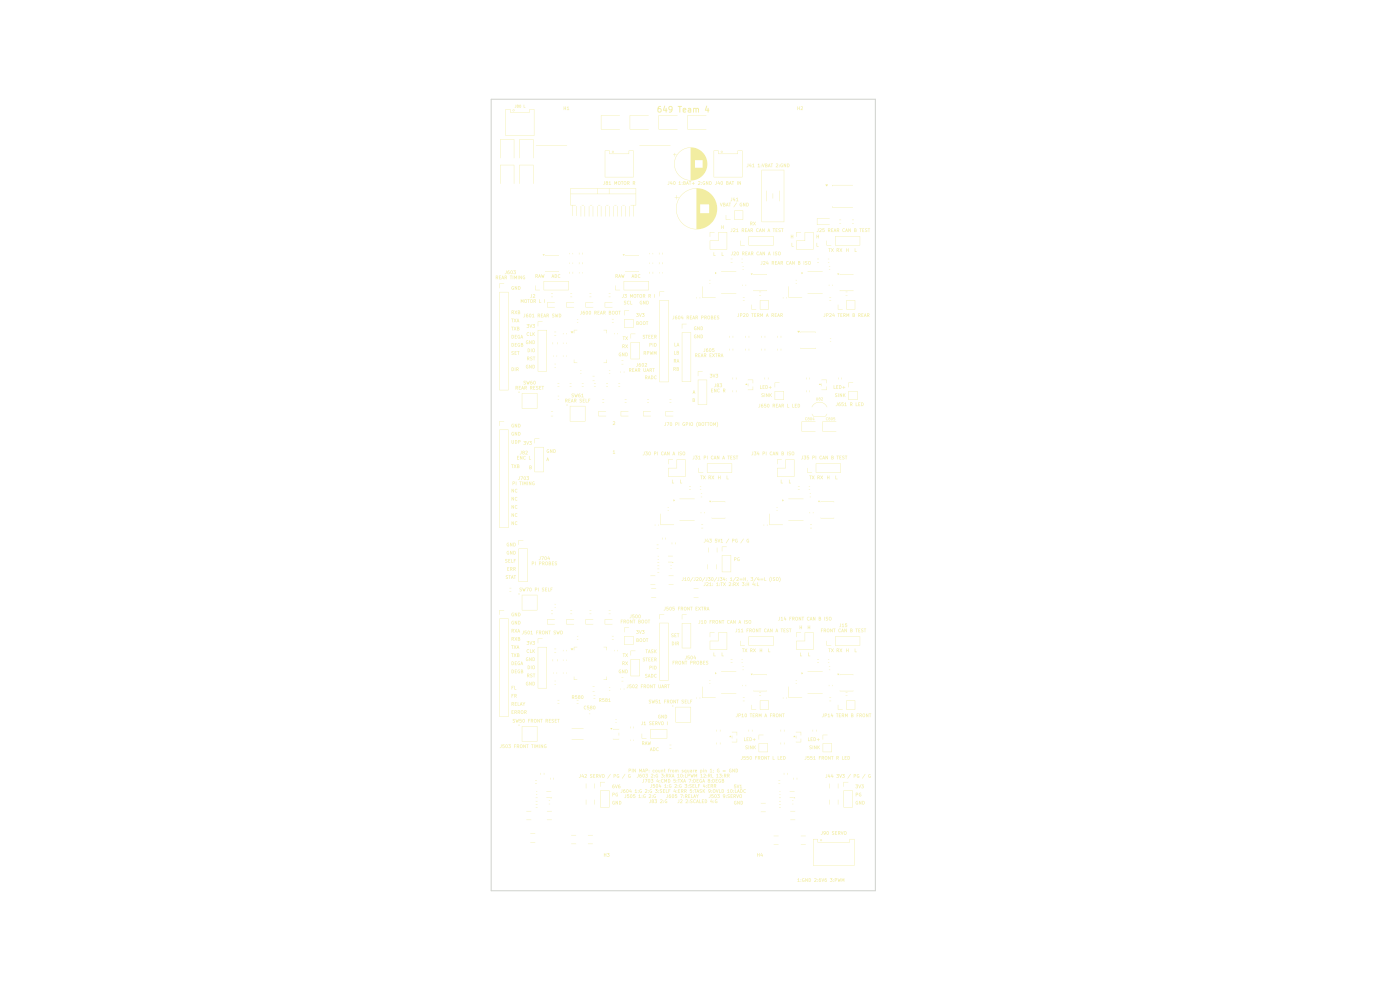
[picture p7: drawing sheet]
<svg xmlns="http://www.w3.org/2000/svg" width="297mm" height="210mm" viewBox="0 0 297 210" stroke-linecap="round" stroke-linejoin="round" font-family="sans-serif">
<g fill="#f2eda1">
<path d="M169.4 186.3l.1 .7 .1 .1-.4-.1h.2v-.5h-.2z"/>
<path d="M170.2 186.4l.3-.1 .1 .1a.28 .28 0 0 0-.4 .2 .28 .28 0 0 0 .4 .3l-.2-.2h.2v.3h-.4z"/>
<path d="M171.6 186.3h.3l.2 .4-.2 .3h-.3a.29 .29 0 0 0 .3-.3 .29 .29 0 0 0-.2-.3v.6h-.1z"/>
<path d="M172.8 186.3l.4 .1v.3l-.3 .3 .3 .1h-.5l.4-.6-.1-.1-.2 .1z"/>
<path d="M173.8 186.3h.3l-.3 .3 .4 .1-.2 .4-.3-.2v-.2l.2 .3 .2-.1-.1-.2h-.3z"/>
<path d="M175 186.4l.4-.1-.3 .3 .3 .1-.1 .4-.4-.2v-.2l.2 .3 .2-.1-.1-.2h-.3z"/>
<path d="M176.1 186.3h.5l-.2 .3 .2 .1-.1 .3h-.4l.4-.1-.2-.3 .1-.2z"/>
<path d="M177.7 186.3l.2 .5 .1-.3 .2 .3 .2-.5-.2 .8-.1-.4-.2 .3z"/>
<path d="M170.9 186.3l.3 .5 .1-.5v.8l-.3-.6-.1 .6z"/>
<path d="M174.3 186.3l.3 .6 .2-.6-.2 .8z"/>
<path d="M177.1 186.3h.3l.2 .2-.1 .2-.3 .1v.3l-.1-.5h.3l.1-.1-.3-.1-.1 .2z"/>
<path d="M178.6 186.3l.2 .4 .3-.4v.8l-.1-.5-.2 .3-.1-.3-.1 .5z"/>
<path d="M172.5 178h1v.6h6.7l.1-.6h1v5.6h-8.8h8.7v-5.5h-.9v.6h-6.8l-.1-.6h-.8l-.1 5.5z"/>
<path d="M128.8 181h.5l-.2 .2 .2 .2-.1 .3h-.4l.4-.2-.2-.2 .1-.2z"/>
<path d="M128.1 181l.1 .3h.3l.1-.3v.7l-.1-.3h-.3l-.1 .3z"/>
<path d="M160.6 181l.1 .3h.3l.1-.3v.7l-.1-.3h-.3l-.1 .3z"/>
<path d="M161.5 180.9l-.1 .5h.2l.1-.2 .1 .3-.1 .2-.1-.2h-.3z"/>
<path d="M164.1 179.2h1.1z"/>
<path d="M169.9 179.2h1z"/>
<path d="M121.2 179h1z"/>
<path d="M124.7 179h1.1z"/>
<path d="M112.5 178.6l1 .1z"/>
<path d="M174 178.1a.21 .21 0 0 1 .4 0 .21 .21 0 0 1-.2 .3 .21 .21 0 0 1-.2-.2l.2 .2 .1-.2-.1-.1-.2 .1z"/>
<path d="M164.1 177.3l1.1 .1z"/>
<path d="M169.9 177.3l1 .1z"/>
<path d="M121.2 177.1l1 .1z"/>
<path d="M124.7 177.1l1.1 .1z"/>
<path d="M174.4 176.3l.1 .6-.3 .2 .2-.3z"/>
<path d="M174.7 176.4l.3-.1 .2 .2-.1 .4-.2 .2-.2-.1 .4-.2h-.3l-.1-.3 .2 .2 .2-.2h-.4z"/>
<path d="M175.4 176.4l.2-.1 .2 .2v.4l-.2 .2-.2-.1-.1-.4 .3 .4 .1-.5-.1-.1-.3 .2z"/>
<path d="M176.5 176.4h.5l-.4 .1 .4 .3-.2 .3-.3-.1 .4-.1-.4-.2z"/>
<path d="M177.2 176.3h.4l-.3 .1v.2l.2 .1h-.2v.3l.3 .1h-.4z"/>
<path d="M179.1 176.4l.3-.1 .1 .1v.7l-.4-.1-.1-.4 .2 .4 .3-.2-.1-.4-.4 .2z"/>
<path d="M177.8 176.3l.4 .1-.1 .4 .2 .3-.3-.3-.2 .3v-.4l.4-.1-.3-.2-.1 .3z"/>
<path d="M178.4 176.3l.3 .6 .2-.6-.2 .8z"/>
<path d="M112.5 176.8h1z"/>
<path d="M111.7 173.9h1z"/>
<path d="M116 173.9h1.1z"/>
<path d="M167.7 173.9h1z"/>
<path d="M161.4 172.2h1.1z"/>
<path d="M111.7 172l1 .1z"/>
<path d="M116.1 172l1 .1z"/>
<path d="M167.7 172l1 .1z"/>
<path d="M113.7 171.3h.3z"/>
<path d="M165.3 171.3h.4z"/>
<path d="M127.3 167.7h2v3.6h-2l1.9-.1v-3.4h-1.8l-.1 3.4z"/>
<path d="M179 167.7h1.9v3.6h-1.9l1.8-.1v-3.4h-1.8v3.4z"/>
<path d="M124.3 169.7v1z"/>
<path d="M126.2 169.6v1.1z"/>
<path d="M175.9 169.6l.1 1.1z"/>
<path d="M177.8 169.7v1z"/>
<path d="M130 170l.3-.1 .1 .1a.28 .28 0 0 0-.4 .2 .28 .28 0 0 0 .3 .3l-.1-.2h.2v.3l-.4-.1z"/>
<path d="M131.3 169.9h.4l.1 .4-.1 .3h-.4a.29 .29 0 0 0 .4-.3 .29 .29 0 0 0-.3-.3v.6h-.1z"/>
<path d="M155.9 169.9h.2l.1 .1a.27 .27 0 0 0-.4 .2 .27 .27 0 0 0 .3 .3l-.1-.2h.2v.3l-.5-.1z"/>
<path d="M157.1 169.9h.4l.1 .4-.1 .3h-.4a.29 .29 0 0 0 .4-.3 .29 .29 0 0 0-.3-.3v.6h-.1z"/>
<path d="M181.7 169.9h.2l.1 .1a.28 .28 0 0 0-.4 .2 .28 .28 0 0 0 .3 .3l-.1-.2h.2v.3l-.4-.1z"/>
<path d="M182.9 169.9h.4l.1 .4-.1 .3h-.4a.29 .29 0 0 0 .4-.3 .29 .29 0 0 0-.3-.3v.6h-.1z"/>
<path d="M130.6 169.9l.4 .5 .1-.5v.8l-.4-.6-.1 .5z"/>
<path d="M156.4 169.9l.4 .5 .1-.5v.8l-.4-.6-.1 .5z"/>
<path d="M182.2 169.9l.4 .5 .1-.5v.8l-.4-.6-.1 .5z"/>
<path d="M113.6 170.6h.4z"/>
<path d="M165.3 170.6h.4z"/>
<path d="M116.4 170.5l.3 .1z"/>
<path d="M168.1 170.5l.2 .1z"/>
<path d="M161.4 170.4h1.1z"/>
<path d="M138 169.6v.5l-.3 .3 .2-.3z"/>
<path d="M138.3 169.7l.3-.1 .1 .1v.5l-.1 .2-.3-.1-.1-.2 .2 .2 .2-.2h-.4v-.3h.4h-.4z"/>
<path d="M138.9 169.6h.5l-.2 .2 .2 .2-.1 .3h-.4l.4-.1-.3-.3 .2-.2z"/>
<path d="M140.1 169.7h.4v.3l-.3 .3 .3 .1-.5-.1 .4-.5z"/>
<path d="M141.1 169.7l.3-.1 .1 .1a.28 .28 0 0 0-.4 .2 .28 .28 0 0 0 .3 .3l-.1-.2h.2v.3l-.4-.1z"/>
<path d="M144 169.6l.1 .5-.3 .3 .2-.3z"/>
<path d="M144.3 169.7h.4v.3l-.3 .3 .4 .1-.5-.1 .4-.5z"/>
<path d="M145.5 169.7h.4v.3l-.3 .3 .3 .1-.5-.1 .4-.5z"/>
<path d="M146.5 169.7h.4l-.4 .1 .4 .3-.1 .3-.4-.1 .4-.1-.3-.3z"/>
<path d="M147.1 169.7l.3-.1 .1 .2a.26 .26 0 0 0-.4 .2 .26 .26 0 0 0 .4 .2l-.1 .2-.3-.2z"/>
<path d="M148.4 169.6l.1 .7 .3 .1-.4-.1z"/>
<path d="M148.9 169.6h.4l-.3 .1v.2h.2l-.2 .1v.3l.3 .1-.4-.1z"/>
<path d="M149.5 169.6h.4l.1 .4-.1 .3h-.4a.29 .29 0 0 0 .4-.3 .29 .29 0 0 0-.3-.3v.6h-.1z"/>
<path d="M151.7 169.7l.3-.1 .1 .1a.28 .28 0 0 0-.4 .2 .28 .28 0 0 0 .4 .3l-.2-.2h.2v.3l-.4-.1z"/>
<path d="M147.9 169.6l.3 .8-.1-.2-.4 .1 .1-.2h.2v-.3l-.2 .3z"/>
<path d="M150.9 169.6l-.1 .4h.2l.1-.2 .1 .3-.1 .3-.1-.3h-.3z"/>
<path d="M113.7 169.9l.3 .1z"/>
<path d="M165.3 169.9l.4 .1z"/>
<path d="M116.4 169.8l.3 .1z"/>
<path d="M168 169.8l.3 .1z"/>
<path d="M116.9 169.1l.1 .2h-.2z"/>
<path d="M168.5 169.1l.2 .2h-.3z"/>
<path d="M113.6 169.2l.4 .1z"/>
<path d="M165.3 169.2l.4 .1z"/>
<path d="M132.7 168.5l.1 .6-.3 .2 .2-.3z"/>
<path d="M133.1 168.5h.4l-.4 .1v.2l.4 .1-.2 .4-.3-.1 .4-.1-.1-.2h-.3z"/>
<path d="M133.8 168.5h.2l.2 .3-.2 .5-.3-.3 .1-.2v.3h.2v-.5l-.3 .2z"/>
<path d="M134.3 168.5h.5l-.4 .1v.2l.4 .1-.2 .4-.3-.1 .4-.1-.1-.2h-.3z"/>
<path d="M135.7 168.5l.1 .7 .1 .1-.4-.1h.2v-.5h-.2z"/>
<path d="M136.6 168.5h.2l.1 .1a.27 .27 0 0 0-.4 .3 .27 .27 0 0 0 .4 .2l-.2-.2h.2v.3l-.4-.1z"/>
<path d="M137.7 168.5l.4 .1v.3l-.3 .3 .3 .1h-.5l.4-.6-.1-.1-.2 .1z"/>
<path d="M138.8 168.5h.2l.1 .1a.28 .28 0 0 0-.4 .2 .28 .28 0 0 0 .3 .3l-.1-.2h.2v.3l-.5-.1z"/>
<path d="M141.6 168.5l.1 .6-.3 .2 .2-.3z"/>
<path d="M142 168.6l.3-.1-.3 .3 .4 .1-.2 .4-.3-.2v-.1l.2 .2 .2-.1-.1-.2-.3 .1z"/>
<path d="M142.6 168.5h.3l.1 .3-.2 .5-.3-.3 .1-.2 .1 .3h.2l-.1-.5-.3 .2z"/>
<path d="M143.2 168.5h.4l-.3 .1v.2l.4 .1-.2 .4-.3-.1 .4-.1-.1-.2h-.3z"/>
<path d="M146 168.5h.4l-.3 .1v.2l.2 .1h-.2v.3l.3 .1h-.4z"/>
<path d="M146.6 168.5l.1 .7 .3 .1h-.4z"/>
<path d="M150.6 168.5l.1 .6-.3 .2 .2-.3z"/>
<path d="M150.9 168.5h.5l-.4 .1v.2l.4 .1-.2 .4-.3-.1 .4-.1-.1-.2h-.3z"/>
<path d="M151.7 168.5h.2l.1 .3-.2 .5-.3-.3 .2-.2v.3h.2v-.5l-.4 .2z"/>
<path d="M152.2 168.5h.5l-.2 .3 .2 .1-.1 .3h-.4l.4-.1-.2-.3 .1-.2z"/>
<path d="M153.4 168.5h.3l.1 .2v.4l-.2 .2-.2-.1 .3-.2h-.3v-.3l.1 .2 .2-.2h-.3z"/>
<path d="M154.4 168.5l.4 .1-.4 .1 .4 .3-.1 .3-.4-.1 .4-.1-.3-.3z"/>
<path d="M155 168.5h.4l-.3 .1v.2l.2 .1h-.2v.3l.3 .1h-.4z"/>
<path d="M156.9 168.6l.3-.1 .2 .1-.1 .6h-.4l-.1-.4 .3 .4 .2-.2-.1-.4-.4 .2z"/>
<path d="M145.3 168.5l.5 .1-.1 .4 .1 .3-.3-.3-.2 .3v-.4l.4-.1-.3-.2-.1 .3z"/>
<path d="M155.6 168.5l.5 .1v.2l-.2 .2 .2 .3-.3-.3-.2 .3v-.4l.4-.1-.3-.2-.1 .3z"/>
<path d="M147.3 168.5l.3 .8-.1-.2-.4 .1 .1-.2h.2v-.3l-.2 .3z"/>
<path d="M156.2 168.5l.3 .6 .3-.6-.3 .8z"/>
<path d="M144.3 168.5h.6l-.4 .8 .2-.7z"/>
<path d="M147.7 168.5l.2 .3 .3-.3-.2 .8z"/>
<path d="M115.9 169.1l.9 .1z"/>
<path d="M167.5 169.1l.9 .1z"/>
<path d="M130.7 168.2h.3v.1a.28 .28 0 0 0-.4 .2 .28 .28 0 0 0 .4 .3l-.1-.2 .2-.1-.1 .4-.4-.2z"/>
<path d="M182.3 168.2h.3l.1 .1a.28 .28 0 0 0-.4 .2 .28 .28 0 0 0 .3 .3l-.1-.2 .2-.1v.4l-.5-.1z"/>
<path d="M129.9 168.2h.4l.1 .1-.1 .3h-.3v.3l-.1-.4h.3l.1-.1-.3-.1-.1 .2z"/>
<path d="M181.6 168.2h.3l.1 .1v.3h-.3l-.1 .3-.1-.4h.3l.1-.1-.2-.1-.2 .2z"/>
<path d="M113.7 168.6h.3z"/>
<path d="M165.3 168.6h.3z"/>
<path d="M131.9 167.4l.1 .6-.3 .2 .2-.3z"/>
<path d="M132.3 167.5h.3l-.3 .2 .4 .1-.2 .4-.3-.2v-.1l.2 .2 .2-.1-.1-.2-.3 .1z"/>
<path d="M133 167.5l.2-.1 .1 .3-.2 .5-.3-.3 .2-.2v.3h.2v-.5l-.4 .2z"/>
<path d="M134.9 167.4l.1 .7 .1 .1h-.4l.2-.1v-.5h-.2z"/>
<path d="M135.7 167.5l.3-.1 .1 .1a.28 .28 0 0 0-.4 .3 .28 .28 0 0 0 .3 .3l-.1-.3h.2v.4l-.4-.1z"/>
<path d="M136.8 167.5h.5v.3l-.3 .3 .3 .1h-.5l.4-.6z"/>
<path d="M137.9 167.5l.3-.1 .1 .1a.27 .27 0 0 0-.4 .3 .27 .27 0 0 0 .3 .3l-.1-.3h.2v.4l-.5-.2z"/>
<path d="M139 167.4h.5l-.2 .3 .2 .1-.1 .4-.4-.1 .4-.1-.2-.3 .1-.2z"/>
<path d="M140 167.5h.5l-.4 .1 .4 .3-.2 .3-.3-.1 .4-.1-.4-.2z"/>
<path d="M140.7 167.4h.4l-.3 .1v.2l.2 .1h-.2v.3l.3 .1h-.4z"/>
<path d="M141.3 167.4l.1 .7 .3 .1h-.4z"/>
<path d="M143.9 167.4h.4l-.3 .1v.2l.2 .1h-.2v.3l.3 .1h-.4z"/>
<path d="M146.4 167.4l.4 .1h-.3v.2l.3 .1-.1 .4-.4-.1 .4-.1-.1-.2h-.3z"/>
<path d="M148.5 167.5h.4l-.4 .1 .4 .3-.2 .3-.3-.1 .4-.1-.4-.3z"/>
<path d="M150.3 167.5l.3-.1 .1 .2v.4l-.2 .2-.2-.1 .3-.2h-.3l-.1-.3 .2 .2 .2-.2h-.4z"/>
<path d="M151.3 167.5l.3-.1 .1 .1v.7l-.4-.1-.1-.4 .2 .4 .3-.2-.1-.4-.4 .2z"/>
<path d="M152.6 167.4l.1 .7 .3 .1h-.4z"/>
<path d="M153.1 167.4l.3 .1 .2 .4-.2 .3-.3-.1a.29 .29 0 0 0 .4-.2 .29 .29 0 0 0-.3-.4v.6h-.1z"/>
<path d="M154.5 167.4l.1 .7 .1 .1h-.4l.2-.1v-.5l-.2 .1z"/>
<path d="M155 167.5l.2-.1 .2 .2v.4l-.2 .2-.2-.1-.1-.4 .3 .4 .1-.5-.2-.1-.2 .2z"/>
<path d="M155.9 167.4l.1 .7 .3 .1h-.4z"/>
<path d="M157 167.4l.4 .1 .1 .4-.1 .3-.4-.1a.29 .29 0 0 0 .4-.2 .29 .29 0 0 0-.3-.4v.6h-.1z"/>
<path d="M157.8 167.5l.3-.1 .1 .2a.26 .26 0 0 0-.4 .2 .26 .26 0 0 0 .3 .2l-.1 .2-.2-.1-.1-.3z"/>
<path d="M144.5 167.4l.4 .1 .1 .2-.2 .2 .2 .3-.3-.3-.2 .3v-.4l.4-.1-.3-.2-.1 .3z"/>
<path d="M145.2 167.4l.4 .1 .1 .2-.2 .2 .1 .3-.2-.3-.2 .3v-.4l.4-.1-.3-.2-.1 .3z"/>
<path d="M149.1 167.4l.1 .3 .4-.3-.3 .4 .2 .4-.3-.4-.1 .4z"/>
<path d="M148 167.4l.3 .8-.1-.2-.4 .2v-.3h.3l-.1-.3-.2 .3z"/>
<path d="M151.9 167.4l.2 .6 .3-.6-.2 .8z"/>
<path d="M156.6 167.4l.3 .8-.1-.2-.4 .2v-.3h.3l-.1-.3-.2 .3z"/>
<path d="M133.7 167.4l-.1 .5h.2l.1-.3 .1 .3-.1 .3-.1-.2-.3-.1z"/>
<path d="M141.8 167.4l.4 .1h-.3v.2l.2 .1h-.2v.4z"/>
<path d="M143.1 167.4l-.1 .5h.2l.1-.3 .1 .3-.1 .3-.1-.2-.3-.1z"/>
<path d="M147.3 167.4l.4 .1h-.2v.7l-.1-.7z"/>
<path d="M113.7 167.9h.3z"/>
<path d="M165.4 167.9h.2z"/>
<path d="M115.9 167.8l1 .1z"/>
<path d="M167.5 167.9h1.1z"/>
<path d="M124.3 166.2v1z"/>
<path d="M126.1 166.2l.1 1z"/>
<path d="M175.9 166.2l.1 1z"/>
<path d="M177.8 166.2v1z"/>
<path d="M130 166.5h.3l-.3 .2 .4 .1-.2 .4-.3-.2v-.1l.2 .2 .2-.1-.1-.2-.3 .1z"/>
<path d="M131.2 166.5h.4l-.3 .2 .3 .1-.1 .4-.4-.2v-.1l.2 .2 .2-.1-.1-.2-.3 .1z"/>
<path d="M155.8 166.4l.4 .1h-.4v.2l.4 .2-.2 .3-.3-.1 .4-.1-.1-.2h-.3z"/>
<path d="M157.1 166.4l.1 .7 .2 .1h-.5l.2-.1v-.5l-.2 .1z"/>
<path d="M181.5 166.5h.5l-.2 .2 .2 .2-.1 .3-.4-.1 .4-.1-.2-.2 .1-.3z"/>
<path d="M182.7 166.5h.5l-.1 .2 .1 .2-.1 .3-.4-.1 .4-.1-.2-.2 .2-.3z"/>
<path d="M130.5 166.5l.3 .5 .2-.5-.2 .7z"/>
<path d="M156.3 166.5l.3 .5 .2-.5-.2 .7z"/>
<path d="M182.1 166.5l.3 .5 .3-.5-.3 .7z"/>
<path d="M138.2 166.3l.1 .6-.3 .2 .2-.2z"/>
<path d="M138.5 166.3l.4 .1h-.3v.2l.4 .1-.2 .4-.3-.1 .4-.1-.1-.2h-.3z"/>
<path d="M139.2 166.4l.2-.1 .2 .2v.4l-.2 .2-.2-.1-.1-.4 .3 .4 .1-.5-.1-.1-.3 .2z"/>
<path d="M141.1 166.3l.1 .7 .2 .1h-.5l.2-.1v-.5l-.2 .1z"/>
<path d="M142 166.4l.3-.1 .1 .2a.27 .27 0 0 0-.4 .2 .27 .27 0 0 0 .3 .3l-.1-.2 .2-.1v.4l-.4-.1z"/>
<path d="M143.1 166.4h.5v.3l-.3 .3 .3 .1h-.5l.4-.5z"/>
<path d="M144.2 166.4l.2-.1 .1 .2a.28 .28 0 0 0-.4 .2 .28 .28 0 0 0 .4 .3l-.1-.2 .2-.1-.1 .4-.4-.1z"/>
<path d="M145.2 166.3h.6l-.2 .3 .2 .2-.1 .3-.5-.1 .5-.1-.3-.3 .2-.2z"/>
<path d="M146.3 166.4h.4l-.4 .1 .4 .3-.1 .3-.4-.1 .4-.1-.3-.2z"/>
<path d="M146.9 166.3h.4l-.3 .1v.2l.3 .1-.3 .1v.2l.3 .1h-.4z"/>
<path d="M147.6 166.3v.7l.3 .1h-.4z"/>
<path d="M150.2 166.3h.4l-.3 .1v.2l.2 .1-.2 .1v.2l.3 .1h-.4z"/>
<path d="M150.8 166.3l.4 .1-.1 .4 .1 .3-.2-.3-.2 .3v-.4l.4-.1-.3-.2-.1 .3z"/>
<path d="M151.5 166.3l.4 .1-.1 .4 .1 .3-.3-.3-.1 .3-.1-.4 .4-.1-.2-.2-.2 .3z"/>
<path d="M140 166.3l-.1 .5h.2l.1-.3 .1 .3-.1 .3-.1-.2-.3-.1z"/>
<path d="M148.1 166.3l.4 .1h-.3v.2l.2 .1-.2 .1-.1 .3z"/>
<path d="M149.3 166.3v.5h.2v-.3l.2 .3-.2 .3v-.2l-.3-.1z"/>
<path d="M127.3 165.9h1l-.9 .1v.9z"/>
<path d="M179 165.9h1l-1 .1v.9z"/>
<path d="M113.5 166.2h.4z"/>
<path d="M165.1 166.2h.4z"/>
<path d="M136.5 165.3l.1 .5-.3 .2 .2-.2z"/>
<path d="M137.5 165.3l.2-.1 .2 .2v.5l-.2 .1-.2-.1-.1-.3 .3 .3 .1-.5-.1-.1-.3 .3z"/>
<path d="M138.1 165.3h.5l-.2 .2 .2 .2-.1 .3-.4-.1 .4-.1-.2-.2 .1-.3z"/>
<path d="M140.4 165.3h.3v.1a.26 .26 0 0 0-.4 .2 .26 .26 0 0 0 .4 .3v.1h-.2l-.2-.2z"/>
<path d="M141.7 165.3h.4l.1 .4-.2 .3-.3-.1a.29 .29 0 0 0 .4-.2 .29 .29 0 0 0-.3-.4v.6h-.1z"/>
<path d="M142.9 165.3h.4h-.3v.2l.4 .2-.2 .3-.3-.1 .4-.1-.1-.2h-.3z"/>
<path d="M147.1 165.3h.4l.1 .4-.1 .3-.4-.1a.29 .29 0 0 0 .4-.2 .29 .29 0 0 0-.3-.4v.6h-.1z"/>
<path d="M147.8 165.3h.4h-.3v.3h.2l-.2 .1v.2l.3 .1h-.4z"/>
<path d="M148.5 165.3l.3-.1v.2a.28 .28 0 0 0-.4 .2 .28 .28 0 0 0 .4 .3l-.1-.2 .2-.1-.1 .4-.4-.2z"/>
<path d="M150.2 165.3l.3-.1 .1 .2v.5l-.1 .1-.3-.1v-.2l.1 .2 .2-.1v-.2l-.3 .1v-.3h.3h-.3z"/>
<path d="M151.2 165.3h.3l.2 .4-.2 .3-.3-.1a.29 .29 0 0 0 .3-.2 .29 .29 0 0 0-.2-.4v.6h-.1z"/>
<path d="M151.8 165.3h.5h-.4v.3h.3l-.3 .1v.2l.3 .1h-.4z"/>
<path d="M152.6 165.3l.2-.1 .1 .2a.27 .27 0 0 0-.4 .2 .27 .27 0 0 0 .3 .3l-.1-.2 .2-.1v.4l-.4-.2z"/>
<path d="M153.1 165.3l.5 .1v.4l-.1 .2h-.4l.4-.2-.3-.1-.1 .2v-.3l.4-.1-.3-.2-.1 .3z"/>
<path d="M144.3 165.3l.3 .2 .3-.2-.2 .3 .2 .4-.3-.3-.3 .3 .2-.4z"/>
<path d="M145.2 165.2l.3 .8-.2-.2-.4 .2 .1-.3h.3l-.1-.2-.2 .2z"/>
<path d="M149.2 165.2l.3 .8-.1-.2-.4 .2 .1-.3h.3l-.1-.2-.2 .2z"/>
<path d="M136.8 165.3h.5l-.3 .7 .2-.7z"/>
<path d="M146.1 165.3h.5l-.3 .7 .2-.7z"/>
<path d="M139.4 165.2v.5h.2v-.2l.2 .2-.2 .3v-.2h-.3z"/>
<path d="M141 165.2l.2 .4 .3-.3v.7l-.1-.5-.2 .3-.2-.3-.1 .5z"/>
<path d="M143.8 165.3h.5h-.2l-.1 .7v-.7z"/>
<path d="M113.5 165.5h.4z"/>
<path d="M165.1 165.5h.4z"/>
<path d="M116.7 165l.1 .4z"/>
<path d="M117.4 165l.1 .4z"/>
<path d="M168.3 165l.1 .4z"/>
<path d="M169 165l.1 .4z"/>
<path d="M129.5 164.2v.1l-.6 .9z"/>
<path d="M132.6 164.2v.1l-.6 .9z"/>
<path d="M180.4 164.2l.1 .1-.7 .9z"/>
<path d="M183.5 164.2l.1 .1-.7 .9z"/>
<path d="M123.1 164.2l.1 .6-.4 .2 .3-.3z"/>
<path d="M124.1 164.3h.4v.3l-.3 .3 .3 .1h-.5l.4-.5-.1-.2-.3 .1z"/>
<path d="M125.2 164.3h.5l-.4 .1 .4 .3-.2 .3-.3-.1 .4-.1-.4-.2z"/>
<path d="M125.9 164.2h.4l-.3 .1v.2l.2 .1h-.2v.3l.3 .1h-.4z"/>
<path d="M127.7 164.3l.3-.1 .2 .1-.1 .7-.4-.1v-.4l.2 .4 .2-.2v-.4l-.4 .2z"/>
<path d="M130.9 164.3l.3-.1 .1 .1a.28 .28 0 0 0-.4 .3 .28 .28 0 0 0 .3 .3l-.1-.3h.2v.4l-.4-.1z"/>
<path d="M133.3 164.3l.3-.1 .1 .1a.28 .28 0 0 0-.4 .3 .28 .28 0 0 0 .4 .3l-.2-.3h.2v.4l-.4-.1z"/>
<path d="M175.4 164.2l.1 .6-.4 .2 .3-.3z"/>
<path d="M177.5 164.2l.5 .1-.2 .2 .2 .3-.2 .2-.4-.1 .5-.1-.3-.3 .2-.2z"/>
<path d="M178.7 164.2h.5l-.2 .3 .2 .1-.1 .4-.4-.1 .4-.1-.2-.3 .1-.2z"/>
<path d="M181.8 164.3l.3-.1 .1 .1a.28 .28 0 0 0-.4 .3 .28 .28 0 0 0 .4 .3l-.1-.3h.2l-.1 .4-.4-.1z"/>
<path d="M184.3 164.3l.3-.1 .1 .1a.28 .28 0 0 0-.4 .3 .28 .28 0 0 0 .3 .3l-.1-.3h.2v.4l-.4-.1z"/>
<path d="M126.5 164.2l.4 .1-.1 .4 .1 .3-.3-.3-.1 .3v-.4l.3-.1-.2-.2-.1 .3z"/>
<path d="M127.1 164.2l.2 .6 .3-.5-.3 .7z"/>
<path d="M178.1 164.2l.2 .6 .3-.5-.3 .7z"/>
<path d="M123.5 164.2v.5h.2v-.3l.2 .3-.2 .3v-.2l-.3-.1z"/>
<path d="M130.2 164.2h.3l.2 .2-.1 .2-.3 .1-.1 .3v-.4h.3l.1-.2-.3-.1-.1 .3z"/>
<path d="M175.8 164.2v.5h.2v-.3l.2 .3-.2 .3v-.2l-.3-.1z"/>
<path d="M176.5 164.2l-.1 .5h.2l.1-.3 .1 .3-.1 .3-.1-.2-.3-.1z"/>
<path d="M181.1 164.2h.3l.2 .2-.1 .2-.3 .1v.3l-.1-.4h.3l.1-.2-.3-.1-.1 .3z"/>
<path d="M135.4 164.2l.1 .5-.4 .2 .3-.2z"/>
<path d="M135.8 164.2h.3l-.3 .2 .3 .2-.1 .3-.4-.1v-.2l.2 .2 .2-.1-.1-.2-.3 .1z"/>
<path d="M136.4 164.2l.2-.1 .2 .2v.5l-.2 .1-.2-.1-.1-.3 .3 .3 .1-.4-.2-.1-.2 .2z"/>
<path d="M136.9 164.2h.5l-.1 .2 .1 .2-.1 .3-.4-.1 .4-.1-.2-.2 .2-.2z"/>
<path d="M138.1 164.2h.5v.3l-.3 .3 .3 .1h-.5l.4-.5z"/>
<path d="M139.2 164.3l.3-.2v.2a.28 .28 0 0 0-.4 .2 .28 .28 0 0 0 .4 .3l-.1-.2 .2-.1-.1 .4-.4-.1z"/>
<path d="M140.2 164.2h.6l-.2 .2 .2 .2-.1 .3-.5-.1 .5-.1-.3-.2 .2-.2z"/>
<path d="M143.9 164.2l.1 .6 .1 .1h-.4l.2-.1v-.4h-.2z"/>
<path d="M144.4 164.2h.3l.1 .3-.2 .4-.3-.3 .1-.1 .1 .3 .2-.1-.1-.4-.3 .2z"/>
<path d="M145.3 164.2l.1 .6 .3 .1h-.4z"/>
<path d="M148.8 164.2l.1 .6 .1 .1h-.4l.2-.1v-.4h-.2z"/>
<path d="M149.3 164.2h.4v.3l-.3 .3 .3 .1h-.5l.4-.5-.1-.1h-.2z"/>
<path d="M150.9 164.2l.1 .6 .3 .1h-.4z"/>
<path d="M152.2 164.2v.6l.2 .1h-.5l.2-.1v-.4h-.2z"/>
<path d="M152.6 164.2h.5l-.2 .2 .2 .2-.1 .3-.4-.1 .4-.1-.2-.2 .1-.2z"/>
<path d="M141.3 164.2h.4l-.1 .4 .1 .3-.2-.3-.2 .3v-.4l.4-.1-.3-.1-.1 .2z"/>
<path d="M150.2 164.2h.5l-.1 .4 .1 .3-.3-.3-.2 .3v-.4l.4-.1-.3-.1-.1 .2z"/>
<path d="M153.6 164.2h.5v.2l-.2 .2 .2 .3-.3-.3-.2 .3v-.4l.4-.1-.3-.1-.1 .2z"/>
<path d="M154.3 164.2h.4l.1 .2-.2 .2 .1 .3-.2-.3-.2 .3v-.4l.4-.1-.3-.1-.1 .2z"/>
<path d="M141.9 164.2l.3 .2 .2-.2-.2 .3 .2 .4-.2-.3-.3 .3 .2-.4z"/>
<path d="M146.5 164.2l.2 .5 .1-.4 .2 .4 .2-.5-.2 .7-.2-.3-.2 .3z"/>
<path d="M142.8 164.2l.2 .7-.1-.2-.4 .2 .1-.3h.3l-.1-.2-.2 .2z"/>
<path d="M145.9 164.2h.3l.2 .1-.1 .3h-.3l-.1 .3v-.4h.3l.1-.2h-.3l-.1 .2z"/>
<path d="M147.3 164.2l.3 .4 .3-.4v.7l-.1-.5-.2 .3-.2-.3-.1 .5z"/>
<path d="M114.7 164v.4z"/>
<path d="M115.4 164v.4z"/>
<path d="M166.3 164v.4z"/>
<path d="M167 164l.1 .4z"/>
<path d="M145.2 163.4l.4-.1v.8l-.4-.4 .1-.2v.2h.2v-.3l-.3 .1z"/>
<path d="M148.6 163.3l.4 .2v.3h-.3l-.1 .3v-.7l.1 .3h.2v-.2l-.3-.1z"/>
<path d="M151.3 163.7l.1 .1-.1 .1z"/>
<path d="M138.5 163.4l.4-.1-.3 .2v.2l.3 .1h-.4z"/>
<path d="M139.1 163.4h.3v.4h-.3l-.1-.3 .2 .2h.2l-.1-.3-.3 .1z"/>
<path d="M139.7 163.3l.1 .4 .3-.4-.1 .5h-.3z"/>
<path d="M140.9 163.1l.3 .2-.2 .1 .1 .4-.2-.1z"/>
<path d="M142.6 163.4h.4v.4h-.4v-.3l.2 .2h.1v-.3l-.3 .1z"/>
<path d="M144.7 163.3h.3l-.3 .2 .3 .1v.2h-.4l.3-.1-.2-.1z"/>
<path d="M145.8 163.3l.2 .4 .2-.4v.5h-.3z"/>
<path d="M146.5 163.3h.3v.5h-.4v-.2l.3 .1v-.1h-.3l.3-.1z"/>
<path d="M147.5 163.3h.3l.1 .2-.4 .1 .3 .2h-.3l-.1-.3h.4h-.4z"/>
<path d="M150.8 163.1l.1 .6 .2 .1h-.5l.2-.1v-.4h-.2z"/>
<path d="M152.2 163.2l.3-.1 .1 .1a.28 .28 0 0 0-.4 .2 .28 .28 0 0 0 .3 .3l-.1-.2h.2v.3l-.4-.1z"/>
<path d="M154.8 163.1h.2l.1 .1a.27 .27 0 0 0-.4 .2 .27 .27 0 0 0 .4 .3l-.2-.2h.2v.3l-.4-.1z"/>
<path d="M156.1 163.1h.3l.2 .4-.2 .3-.3-.1a.29 .29 0 0 0 .4-.2 .29 .29 0 0 0-.3-.3v.5h-.1z"/>
<path d="M134.4 163.1l.4 .5 .1-.5-.1 .7-.3-.5-.1 .5z"/>
<path d="M155.4 163.1l.3 .5 .1-.5v.7l-.3-.5-.1 .5z"/>
<path d="M136.5 163.1l.3 .7-.1-.1-.4 .1 .1-.3h.2v-.2l-.2 .2z"/>
<path d="M133.4 163.1h.3l.2 .1-.1 .3h-.3l-.1 .3v-.4h.3l.1-.1-.3-.1-.1 .2z"/>
<path d="M134.1 163.1v.7z"/>
<path d="M135.6 163.1l.3 .4 .2-.4v.7v-.4l-.2 .3-.2-.3-.1 .4z"/>
<path d="M137 163.1h.3l.2 .1-.1 .3h-.3l-.1 .3v-.4h.3v-.1l-.2-.1-.1 .2z"/>
<path d="M140.3 163.3h.3l.1 .5-.2-.4-.2 .4z"/>
<path d="M141.9 163.1h.2l-.2 .1 .2 .2h-.2v.4l-.2-.4z"/>
<path d="M142.2 163.3h.3l-.2 .2v.3z"/>
<path d="M143.3 163.3h.6v.5l-.2-.4-.2 .4-.1-.4-.1 .4z"/>
<path d="M147.1 163.3h.2l-.1 .2-.1 .3z"/>
<path d="M149.2 163.3v.5z"/>
<path d="M149.5 163.3h.4v.5l-.2-.4-.2 .4z"/>
<path d="M153.3 163.6h.6z"/>
<path d="M153.3 163.4h.6z"/>
<path d="M157.4 160.4l.1 .5-.3 .3 .2-.3z"/>
<path d="M157.8 160.4h.4l-.3 .1-.1 .1 .4 .2-.2 .4-.3-.1 .4-.1-.1-.3-.3 .1z"/>
<path d="M158.4 160.4h.4l-.3 .1v.1l.4 .2-.2 .4-.3-.1 .4-.1-.1-.3-.3 .1z"/>
<path d="M159.1 160.5l.2-.1 .2 .1v.5l-.2 .2-.2-.1-.1-.4 .3 .3 .1-.4-.2-.1-.2 .2z"/>
<path d="M161.5 160.5l.3-.1 .2 .1-.1 .6-.4-.1-.1-.3 .3 .3 .2-.1-.1-.4-.4 .2z"/>
<path d="M163.9 160.4l.1 .6 .3 .1h-.4z"/>
<path d="M165 160.4l.1 .6 .3 .1h-.4z"/>
<path d="M165.6 160.4h.4l-.3 .1v.2h.2l-.2 .1v.2l.3 .1h-.4z"/>
<path d="M166.2 160.4h.3l.2 .4-.2 .3-.3-.1a.29 .29 0 0 0 .3-.2 .29 .29 0 0 0-.2-.3v.5h-.1z"/>
<path d="M171 160.4l.1 .5-.4 .3 .2-.3z"/>
<path d="M171.3 160.4h.4l-.3 .1v.1l.3 .2-.1 .4-.4-.1 .4-.1-.1-.3-.3 .1z"/>
<path d="M171.9 160.4h.4l-.3 .1v.1l.4 .2-.2 .4-.3-.1 .4-.1-.1-.3-.3 .1z"/>
<path d="M172.7 160.4l.1 .6 .2 .2-.5-.1 .2-.1v-.4h-.2z"/>
<path d="M175 160.5l.3-.1 .2 .1-.1 .6-.4-.1v-.3l.2 .3 .2-.1-.1-.4-.3 .2z"/>
<path d="M178.7 160.4l.1 .6 .3 .1h-.4z"/>
<path d="M179.2 160.4h.4l-.3 .1v.2h.2l-.2 .1v.2l.3 .1h-.4z"/>
<path d="M179.8 160.4h.4l.1 .4-.2 .3-.3-.1a.29 .29 0 0 0 .4-.2 .29 .29 0 0 0-.3-.3v.5h-.1z"/>
<path d="M160.8 160.4l.4 .1 .1 .2-.2 .1 .2 .4-.3-.4-.2 .3v-.4l.4-.1-.3-.1-.1 .2z"/>
<path d="M174.3 160.4l.5 .1v.2l-.2 .1 .2 .4-.3-.4-.2 .3v-.4l.4-.1-.3-.1-.1 .2z"/>
<path d="M177.5 160.4l.4 .1-.1 .3 .1 .4-.3-.4-.1 .3-.1-.4 .4-.1-.2-.1-.2 .2z"/>
<path d="M162.2 160.4l.4 .5 .1-.5v.7l-.4-.5-.1 .5z"/>
<path d="M175.7 160.4l.4 .5 .1-.5v.7l-.4-.5-.1 .5z"/>
<path d="M160.2 160.4h.4l-.3 .1v.2l.2 .1h-.2v.4z"/>
<path d="M162.8 160.4h.5l-.2 .1v.7l-.1-.7z"/>
<path d="M173.7 160.4h.5l-.4 .1v.2l.3 .1h-.3v.4z"/>
<path d="M176.3 160.4h.5l-.2 .1v.7l-.1-.7z"/>
<path d="M161 157.7h1.9v1.8h-1.9h1.8v-1.7h-1.8v1.7z"/>
<path d="M174.5 157.7h2v1.8h-1.9h1.8v-1.7h-1.8l-.1 1.7z"/>
<path d="M138.6 158.6h.3l.2 .4-.2 .3-.3-.1a.29 .29 0 0 0 .3-.2 .29 .29 0 0 0-.2-.3v.5h-.1z"/>
<path d="M139.3 158.7l.3-.2 .1 .2a.26 .26 0 0 0-.4 .2 .26 .26 0 0 0 .3 .3v.1l-.3-.1z"/>
<path d="M138.1 158.6l.3 .7-.1-.2-.4 .2 .1-.3h.2v-.2l-.2 .2z"/>
<path d="M158.2 158.2h.4l-.4 .1 .4 .4-.1 .2h-.4l.4-.2-.3-.2z"/>
<path d="M171.8 158.2h.4l-.4 .1 .4 .4-.1 .2h-.4l.4-.2-.3-.2z"/>
<path d="M159.9 158.2l.1 .3 .3-.3-.2 .3 .2 .4-.3-.3-.1 .3z"/>
<path d="M173.5 158.2v.3l.4-.3-.2 .3 .2 .4-.3-.3-.2 .3z"/>
<path d="M159.2 158.2l.3 .5 .1-.5v.7l-.4-.5-.1 .5z"/>
<path d="M172.7 158.2l.4 .5 .1-.5v.7l-.4-.5-.1 .5z"/>
<path d="M158.8 158.2l.1 .7z"/>
<path d="M172.4 158.2l.1 .7z"/>
<path d="M142 158.7l.4 .1z"/>
<path d="M106.3 157.9l.1 .6-.3 .2 .2-.3z"/>
<path d="M106.6 157.9h.4l-.3 .1v.2l.4 .1-.2 .4-.3-.1 .4-.1-.1-.2h-.3z"/>
<path d="M107.3 158l.3-.1 .1 .3-.2 .5-.3-.3 .1-.2 .1 .3h.2l-.1-.5-.3 .2z"/>
<path d="M107.8 157.9h.6l-.2 .3 .2 .1-.1 .4-.5-.1 .5-.1-.3-.3 .2-.2z"/>
<path d="M110.3 158l.3-.1 .2 .1-.1 .7-.4-.1v-.4l.2 .4 .2-.2v-.4l-.4 .2z"/>
<path d="M115.5 158l.3-.1 .1 .1a.28 .28 0 0 0-.4 .3 .28 .28 0 0 0 .3 .3l-.1-.3h.2v.4l-.5-.2z"/>
<path d="M109.7 157.9l.4 .1v.2l-.1 .2 .1 .3-.3-.3-.1 .3-.1-.4 .4-.1-.2-.2-.2 .3z"/>
<path d="M111.1 157.9l.3 .5 .1-.5v.8l-.4-.5-.1 .5z"/>
<path d="M114.7 157.9l.4 .5 .1-.5v.8l-.4-.5-.1 .5z"/>
<path d="M109.1 157.9h.4l-.3 .1v.2l.2 .1h-.2l-.1 .4z"/>
<path d="M111.7 157.9h.4l-.1 .1-.1 .7-.1-.7z"/>
<path d="M112.7 157.9h.5l-.2 .1-.1 .7v-.7z"/>
<path d="M113.3 157.9l.1 .8z"/>
<path d="M113.6 157.9l.3 .4 .3-.4v.8l-.1-.5-.2 .3-.2-.3-.1 .5z"/>
<path d="M114.4 157.9l.1 .8z"/>
<path d="M142 158l.4 .1z"/>
<path d="M136.2 157.3h.5v.2l-.2 .2 .2 .3-.3-.3-.2 .3v-.4l.4-.1-.3-.1-.1 .2z"/>
<path d="M137.4 157.3l.2 .5 .1-.4 .2 .4 .2-.5-.2 .7-.2-.3-.1 .3z"/>
<path d="M137 157.3l.3 .7-.1-.2-.4 .2 .1-.3h.3l-.1-.2-.2 .2z"/>
<path d="M152 157.5l.1 .4z"/>
<path d="M152.7 157.5l.1 .4z"/>
<path d="M165.6 157.5l.1 .4z"/>
<path d="M166.3 157.5l.1 .4z"/>
<path d="M155.3 157.4h1l.1-.7-.1 .8z"/>
<path d="M168.9 157.3l1 .1 .1-.7-.1 .8h-1z"/>
<path d="M110.7 154.1l3.3-.1v3.3h-3.3l3.2-.1v-3.1h-3.1l-.1 3.1z"/>
<path d="M157.9 156.4l.1 .7 .2 .1h-.3z"/>
<path d="M158.4 156.4h.4l-.3 .1v.2l.2 .1-.2 .1v.2l.3 .1h-.4z"/>
<path d="M159 156.4l.4 .1 .1 .4-.2 .3-.3-.1a.29 .29 0 0 0 .4-.2 .29 .29 0 0 0-.3-.4v.6h-.1z"/>
<path d="M171.4 156.4l.1 .7 .3 .1h-.4z"/>
<path d="M172 156.4h.4l-.3 .1v.2l.2 .1-.2 .1v.2l.3 .1h-.4z"/>
<path d="M172.6 156.4l.3 .1 .2 .4-.2 .3-.3-.1a.29 .29 0 0 0 .4-.2 .29 .29 0 0 0-.3-.4v.6h-.1z"/>
<path d="M159.7 156.9l.2-.1 .1-.2 .1 .2 .2 .1-.2 .1-.1 .2-.1-.2z"/>
<path d="M173.3 156.9l.2-.1 .1-.2v.2l.3 .1-.3 .1v.2l-.1-.2z"/>
<path d="M133.7 156.9l.1 .3z"/>
<path d="M134.4 156.9v.3z"/>
<path d="M121.3 156.8l2.5 .1z"/>
<path d="M161 155.9h1l-1 .1v.9z"/>
<path d="M174.5 155.9h1.1l-1 .1v.9z"/>
<path d="M130 156.7l1.3 .1z"/>
<path d="M155.3 156.1v.6z"/>
<path d="M168.9 156.1v.6z"/>
<path d="M136.2 155.6v1l.9 .1-1-.1z"/>
<path d="M138 154.7h3.5v1.9l-3.5 .1 3.5-.1v-1.8h-3.5l-.1 1.8z"/>
<path d="M154.9 156.1l.2 .3h-.4z"/>
<path d="M168.5 156.1l.2 .3h-.4z"/>
<path d="M131.3 155.4v.6z"/>
<path d="M155.3 155.3h1l.1 .7-.1-.7z"/>
<path d="M168.9 155.3h1l.1 .7-.1-.7-1 .1z"/>
<path d="M152 154.8l.1 .4z"/>
<path d="M152.7 154.8l.1 .4z"/>
<path d="M158.8 154.8l.1 .4z"/>
<path d="M159.5 154.8l.1 .4z"/>
<path d="M165.6 154.8l.1 .4z"/>
<path d="M166.3 154.8l.1 .4z"/>
<path d="M172.4 154.8l.1 .4z"/>
<path d="M173.1 154.8l.1 .4z"/>
<path d="M129.5 154.4l.4 .1-.2 .3z"/>
<path d="M130 154.7h1.3z"/>
<path d="M121.3 154.4l2.5 .1z"/>
<path d="M133.7 154.1v.4z"/>
<path d="M134.4 154.1l.1 .4z"/>
<path d="M110 153.7l.2 .1v.2l-.2-.1h.2l-.2-.1z"/>
<path d="M136.3 153.1l.1 .5-.4 .2 .3-.2z"/>
<path d="M136.8 153.1l.1 .6 .1 .1h-.4l.1-.1v-.4h-.1z"/>
<path d="M137.8 153.1h.4l-.4 .1 .4 .3-.1 .3h-.4l.4-.2-.3-.2z"/>
<path d="M138.4 153.1h.4h-.3v.3h.2l-.2 .1v.2l.3 .1h-.4z"/>
<path d="M140.3 153.1l.3-.1 .2 .2-.1 .6-.4-.1-.1-.4 .3 .4 .2-.2-.1-.3-.4 .1z"/>
<path d="M139 153.1h.5v.2l-.2 .2 .2 .3-.3-.3-.2 .3v-.4l.4-.1-.3-.2-.1 .3z"/>
<path d="M139.6 153.1l.3 .5 .3-.5-.3 .7z"/>
<path d="M141.5 153.1l.1 .7z"/>
<path d="M130.6 153.3h.2z"/>
<path d="M108.8 152.6h.5l-.4 .1 .4 .3-.2 .3-.3-.1 .4-.1-.4-.3z"/>
<path d="M110.2 152.5h.5l-.4 .1v.2l.4 .1-.2 .4-.3-.1 .4-.1-.1-.2h-.3z"/>
<path d="M111 152.6l.2-.1 .1 .3-.2 .5-.3-.3 .1-.2 .1 .3h.2v-.5l-.4 .2z"/>
<path d="M113.4 152.6h.4v.6l-.2 .1-.3-.1v-.4l.2 .4 .2-.2-.1-.4-.3 .2z"/>
<path d="M116.4 152.5h.5l-.4 .1v.2l.3 .1h-.3v.3l.3 .1h-.4z"/>
<path d="M117.1 152.6h.4l-.4 .1 .4 .3-.1 .3-.4-.1 .4-.1-.3-.3z"/>
<path d="M117.7 152.5h.4l-.3 .1v.2l.2 .1h-.2v.3l.3 .1h-.4z"/>
<path d="M112.6 152.5l.5 .1v.2l-.2 .2 .2 .3-.3-.3-.2 .3v-.4l.4-.1-.3-.2-.1 .3z"/>
<path d="M115.8 152.5l.4 .1v.2l-.1 .2 .1 .3-.3-.3-.1 .3v-.4l.3-.1-.2-.2-.1 .3z"/>
<path d="M109.4 152.5l.2 .5 .1-.3 .2 .3 .2-.5-.2 .8-.2-.3-.1 .3z"/>
<path d="M114 152.5l.4 .5 .1-.5v.8l-.4-.5-.1 .5z"/>
<path d="M112 152.5h.5l-.4 .1v.2l.3 .1h-.3v.4z"/>
<path d="M114.6 152.5h.5l-.2 .1v.7l-.1-.7z"/>
<path d="M118.2 152.5h.5l-.2 .1v.7l-.1-.7z"/>
<path d="M143.3 150h3.3v3.2h-3.3h3.2v-3.2h-3.1l-.1 3.2z"/>
<path d="M130.6 152.6h.2z"/>
<path d="M139.7 151.7l.3-.1 .1 .2a.28 .28 0 0 0-.4 .2 .28 .28 0 0 0 .3 .3l-.1-.3h.2v.4l-.5-.2z"/>
<path d="M141 151.6l.4 .1 .1 .4-.1 .3-.4-.1a.29 .29 0 0 0 .4-.2 .29 .29 0 0 0-.3-.4v.6h-.1z"/>
<path d="M140.3 151.6l.4 .5 .1-.5v.8l-.4-.5-.1 .5z"/>
<path d="M156.4 151.4l.1 .5-.4 .2 .2-.2z"/>
<path d="M157.5 151.4l.1 .6 .2 .1h-.5l.2-.1v-.4h-.2z"/>
<path d="M158 151.4h.3l.1 .1v.5l-.1 .1h-.3v-.4l.2 .3 .1-.4-.1-.1-.2 .2z"/>
<path d="M159.7 151.4h.4l-.3 .1v.2h.2l-.2 .1v.2l.3 .1h-.4z"/>
<path d="M164.6 151.5l.3-.1 .2 .1-.1 .6-.4-.1v-.4l.2 .4 .2-.1v-.4l-.4 .1z"/>
<path d="M174.6 151.4l.1 .5-.3 .2 .2-.2z"/>
<path d="M175.8 151.4l.1 .6 .2 .1h-.5l.2-.1v-.4h-.2z"/>
<path d="M178 151.4h.4l-.3 .1v.2h.2l-.2 .1v.2l.3 .1h-.4z"/>
<path d="M180.6 151.4l.4 .1v.5l-.1 .1h-.3l.3-.2-.2-.1-.1 .2v-.3l.3-.1-.2-.1-.1 .2z"/>
<path d="M183 151.5l.3-.1 .2 .1-.1 .6-.4-.1v-.4l.2 .4 .2-.1v-.4l-.4 .1z"/>
<path d="M160.3 151.4h.4l.1 .2-.2 .2 .2 .3-.3-.3-.2 .3v-.4l.4-.1-.3-.1-.1 .2z"/>
<path d="M164 151.4h.4l-.1 .4 .1 .3-.3-.3-.1 .3-.1-.4 .4-.1-.2-.1-.2 .2z"/>
<path d="M178.6 151.4h.4l-.1 .4 .1 .3-.2-.3-.2 .3v-.4l.4-.1-.3-.1-.1 .2z"/>
<path d="M182.4 151.4h.4v.2l-.1 .2 .1 .3-.3-.3-.2 .3v-.4l.4-.1-.3-.1-.1 .2z"/>
<path d="M165.4 151.4l.3 .5 .1-.5v.7l-.4-.5-.1 .5z"/>
<path d="M183.7 151.4l.4 .5 .1-.5v.7l-.4-.5-.1 .5z"/>
<path d="M162.4 151.4l.3 .7-.1-.2-.4 .2v-.3h.3l-.1-.2-.2 .2z"/>
<path d="M156.7 151.4h.3l.2 .1-.1 .3h-.3l-.1 .3v-.4h.3l.1-.1-.3-.1-.1 .2z"/>
<path d="M159.1 151.4h.5l-.2 .1-.1 .6v-.6z"/>
<path d="M161 151.4l.3 .4 .2-.4v.7l-.1-.4-.1 .2-.2-.2-.1 .4z"/>
<path d="M163.4 151.4h.4l-.3 .1v.2h.2l-.2 .1-.1 .3z"/>
<path d="M166 151.4h.4l-.1 .1-.1 .6-.1-.6z"/>
<path d="M175 151.4h.3l.2 .1-.1 .3h-.3l-.1 .3v-.4h.3v-.1l-.2-.1-.1 .2z"/>
<path d="M176.4 151.3v.5h.2v-.2l.2 .3-.2 .2v-.2h-.3z"/>
<path d="M177.4 151.4h.4l-.1 .1-.1 .6-.1-.6z"/>
<path d="M179.3 151.4l.2 .4 .3-.4v.7l-.1-.4-.2 .2-.1-.2-.1 .4z"/>
<path d="M181.8 151.4h.4l-.3 .1v.2h.2l-.2 .1-.1 .3z"/>
<path d="M184.3 151.4h.5l-.2 .1v.6l-.1-.6z"/>
<path d="M106 131.2h1.9v20.9l-2-.1h1.9v-20.7h-1.8l-.1 20.7z"/>
<path d="M125 151.4l.2 .1z"/>
<path d="M108.5 150.7h.5l-.4 .1v.2h.3l-.3 .1v.2l.3 .1h-.4z"/>
<path d="M110.5 150.8l.3-.1 .2 .1-.1 .6-.4-.1v-.3l.2 .3 .2-.1v-.4l-.4 .2z"/>
<path d="M109.2 150.7l.4 .1v.2l-.1 .1 .1 .3-.3-.3-.1 .3-.1-.4 .4-.1-.2-.1-.2 .2z"/>
<path d="M109.8 150.7l.5 .1v.2l-.2 .1 .2 .3-.3-.3-.2 .3v-.4l.4-.1-.3-.1-.1 .2z"/>
<path d="M111.2 150.7l.5 .1v.2l-.2 .1 .2 .3-.3-.3-.2 .3v-.4l.4-.1-.3-.1-.1 .2z"/>
<path d="M125 150.7l.2 .1z"/>
<path d="M159.4 149.5l.1 1h.9h-1z"/>
<path d="M161.2 148.6h1.9v1.9h-1.9h1.8v-1.8h-1.7l-.1 1.8z"/>
<path d="M177.7 149.5l.1 1h1h-1z"/>
<path d="M179.6 148.6h1.8v1.9h-1.9h1.8v-1.8h-1.7l-.1 1.8z"/>
<path d="M123.9 149.8l.3-.1 .1 .2a.26 .26 0 0 0-.4 .2 .26 .26 0 0 0 .4 .2l-.1 .2-.3-.1z"/>
<path d="M124.6 149.7h.4l-.3 .1-.1 .2 .4 .1-.1 .4-.4-.1 .4-.1-.1-.2h-.3z"/>
<path d="M125.2 149.8l.3-.1 .2 .2v.4l-.2 .2-.3-.1v-.2l.2 .2 .2-.2h-.4v-.3h.4h-.4z"/>
<path d="M125.9 149.8l.2-.1 .2 .2v.4l-.2 .2-.2-.1-.1-.4 .3 .4 .1-.5-.1-.1-.3 .2z"/>
<path d="M142.6 149.7h.2v.2l-.2-.1h.2h-.2z"/>
<path d="M109.2 149h.4h-.3v.3h.2l-.2 .1v.2l.3 .1h-.4z"/>
<path d="M109.8 149l.1 .6 .3 .1h-.4z"/>
<path d="M108.6 148.9l.4 .1-.1 .4 .1 .3-.3-.3-.2 .3v-.4l.4-.1-.3-.2-.1 .3z"/>
<path d="M110.5 148.9l.3 .8-.1-.2-.4 .2 .1-.3h.2v-.2l-.2 .2z"/>
<path d="M110.9 149l.2 .2 .3-.2-.2 .7z"/>
<path d="M118.3 149.2l.4 .1z"/>
<path d="M122.4 149.2l.3 .1z"/>
<path d="M137.7 148.5h.4l-.4 .1 .4 .3-.1 .3-.4-.1 .4-.1-.3-.2z"/>
<path d="M139.1 148.4l.4 .1h-.3v.2l.4 .2-.2 .3-.3-.1 .3-.1v-.2h-.3z"/>
<path d="M139.9 148.4l.1 .7 .2 .1h-.5l.2-.1v-.5l-.2 .1z"/>
<path d="M142.2 148.5l.5 .1v.5l-.2 .1-.3-.1-.1-.4 .3 .4 .2-.2-.1-.4-.4 .2z"/>
<path d="M144.7 148.5h.4l-.4 .1 .4 .4-.2 .2-.3-.1 .4-.1-.4-.2z"/>
<path d="M145.3 148.5h.4h-.3v.3h.2l-.2 .1v.2l.3 .1h-.4z"/>
<path d="M145.9 148.5l.1 .6 .3 .1h-.4z"/>
<path d="M141.5 148.5h.4l.1 .2-.2 .2 .1 .3-.2-.3-.2 .3v-.4l.4-.1-.3-.2-.1 .3z"/>
<path d="M138.3 148.4l.2 .5 .1-.3 .1 .3 .2-.5-.2 .8-.1-.3-.2 .3z"/>
<path d="M142.9 148.4l.4 .6 .1-.5-.1 .7-.3-.5-.1 .5z"/>
<path d="M140.9 148.5h.4h-.3v.3h.2l-.2 .1v.3z"/>
<path d="M143.5 148.5h.5h-.2l-.1 .7v-.7z"/>
<path d="M146.4 148.5h.5h-.4v.3h.3l-.3 .1v.3z"/>
<path d="M127.8 148.1l.4 .1h-.3v.2l.3 .1-.1 .4-.3-.1 .3-.1v-.2h-.3z"/>
<path d="M128.5 148.2l.2-.1 .2 .2v.4l-.2 .2-.3-.2v-.1l.2 .2 .2-.1-.1-.2-.3 .1v-.3h.4h-.4z"/>
<path d="M129.3 148.1l.1 .7 .1 .1h-.5l.2-.1v-.5l-.2 .1z"/>
<path d="M127.1 148.1l.5 .1-.2 .4 .2 .3-.3-.3-.2 .3v-.4l.4-.1-.3-.2-.1 .3z"/>
<path d="M157.6 148.7h.4z"/>
<path d="M175.9 148.7h.4z"/>
<path d="M118.3 148.5h.4z"/>
<path d="M122.4 148.5h.3z"/>
<path d="M122 147.5h.4l-.3 .1v.2l.4 .1-.2 .4-.3-.1 .4-.1-.1-.2h-.3z"/>
<path d="M122.7 147.6l.3-.1 .1 .1v.5l-.1 .2-.3-.1-.1-.2 .2 .2 .2-.2h-.4v-.3h.4h-.4z"/>
<path d="M123.4 147.6l.2-.1 .1 .2v.4l-.1 .2-.3-.1v-.4l.2 .4 .1-.5-.1-.1-.2 .2z"/>
<path d="M121.3 147.5l.5 .1v.2l-.1 .2 .1 .3-.3-.3-.2 .3v-.5h.4l-.3-.2-.1 .2z"/>
<path d="M125.9 148.2h.4z"/>
<path d="M147.8 147.9v.3z"/>
<path d="M148.5 147.9v.3z"/>
<path d="M166.1 147.9v.3z"/>
<path d="M166.8 148v.2z"/>
<path d="M149 145.6v2.4h2.8h-2.8z"/>
<path d="M167.3 145.6l.1 2.4h2.8h-2.9z"/>
<path d="M157.6 148h.4z"/>
<path d="M175.9 147.9l.4 .1z"/>
<path d="M109.1 147.2l.5 .1v.2l-.2 .2 .2 .3-.3-.3-.2 .3v-.4l.4-.1-.3-.2-.1 .3z"/>
<path d="M108.5 147.2l.5 .1h-.4v.2l.3 .1h-.3v.4z"/>
<path d="M161.1 147.5l.3 .1z"/>
<path d="M179.4 147.5l.4 .1z"/>
<path d="M125.9 147.5h.4z"/>
<path d="M153 147.1h3.2z"/>
<path d="M171.3 147.1h3.2z"/>
<path d="M161.1 146.8h.3z"/>
<path d="M179.4 146.8h.4z"/>
<path d="M125.7 146.6l.4 .1z"/>
<path d="M159.8 146.5l2.9 .1h-2.8z"/>
<path d="M178.2 146.5l2.8 .1h-2.8z"/>
<path d="M129.2 146.5h.3z"/>
<path d="M131.7 146.1v.2z"/>
<path d="M132.4 146.1v.2z"/>
<path d="M109.1 145.5l.1 .7 .3 .1h-.4z"/>
<path d="M108.6 145.5h.4l-.4 .1v.2l.3 .1h-.3v.4z"/>
<path d="M114.1 137.3h1.9v8.7h-1.9l1.9-.1v-8.6h-1.8l-.1 8.6z"/>
<path d="M133.2 145.2l.1 .6-.3 .2 .2-.3z"/>
<path d="M133.5 145.2h.4l-.3 .1v.2l.4 .1-.2 .4-.3-.1 .4-.1-.1-.2h-.3z"/>
<path d="M134.2 145.2h.3l.1 .3-.2 .5-.3-.3 .1-.2 .1 .3h.2l-.1-.5-.3 .2z"/>
<path d="M134.8 145.3h.4v.3l-.3 .3 .3 .1h-.5l.5-.6z"/>
<path d="M137.3 145.2l.4 .1v.6l-.1 .1-.4-.1v-.4l.2 .4 .3-.2-.2-.4-.3 .2z"/>
<path d="M139.7 145.2l.2 .7 .2-.1 .1-.6v.6l-.2 .2-.3-.2z"/>
<path d="M136.6 145.2l.4 .1v.2l-.1 .2 .1 .3-.3-.3-.1 .3v-.4l.3-.1-.2-.2-.1 .3z"/>
<path d="M141 145.2l.4 .1-.1 .4 .1 .3-.2-.3-.2 .3v-.4l.4-.1-.3-.2-.1 .3z"/>
<path d="M138 145.2l.3 .5 .1-.5v.8l-.3-.5-.1 .5z"/>
<path d="M140.5 145.2l.3 .8-.1-.2-.4 .1 .1-.2h.3l-.1-.3-.2 .3z"/>
<path d="M136 145.2h.4l-.3 .1v.2l.2 .1h-.2l-.1 .4z"/>
<path d="M138.6 145.2h.5l-.2 .1-.1 .7v-.7z"/>
<path d="M141.6 145.2h.5l-.2 .1-.1 .7v-.7z"/>
<path d="M129.2 145.8h.3z"/>
<path d="M125.7 145.7h.4z"/>
<path d="M157.5 145.3l.1 .3z"/>
<path d="M158.2 145.3l.1 .3z"/>
<path d="M175.8 145.3l.1 .3z"/>
<path d="M176.6 145.3v.3z"/>
<path d="M111.6 144.7l.3-.1 .1 .2a.28 .28 0 0 0-.4 .2 .28 .28 0 0 0 .4 .3l-.1-.2 .1-.1v.4l-.4-.1z"/>
<path d="M113 144.6l.3 .1 .2 .4-.2 .3-.3-.1a.29 .29 0 0 0 .4-.2 .29 .29 0 0 0-.3-.4v.6h-.1z"/>
<path d="M112.3 144.6l.4 .6 .1-.6-.1 .8-.3-.5-.1 .5z"/>
<path d="M117.7 145.1l.2 .1z"/>
<path d="M150.5 145h.2z"/>
<path d="M168.8 145h.3z"/>
<path d="M131.8 144.5h.4z"/>
<path d="M117.6 144.4l.3 .1z"/>
<path d="M150.5 144.3h.2z"/>
<path d="M168.8 144.3h.3z"/>
<path d="M139.9 132.1l2 .1-.1 12.2-1.9-.1h1.9v-12.1h-1.8l-.1 12.1z"/>
<path d="M121.8 143.5v.7h.6h-.7z"/>
<path d="M128.7 143.5l.1 .7h-.7h.6z"/>
<path d="M131.9 143.7l.3 .1z"/>
<path d="M136.9 143h.4l-.3 .1 .3 .4-.1 .2h-.3l.3-.2-.3-.2z"/>
<path d="M138.1 143h.4l.1 .4-.1 .3-.4-.1a.29 .29 0 0 0 .4-.2 .29 .29 0 0 0-.3-.3v.5h-.1z"/>
<path d="M138.9 143h.3v.1a.26 .26 0 0 0-.4 .2 .26 .26 0 0 0 .4 .3h.1l-.2 .1-.3-.1v-.3z"/>
<path d="M137.7 143l.3 .7-.2-.2-.4 .2 .1-.3h.3l-.1-.2-.2 .2z"/>
<path d="M112.5 143h.5l-.4 .1 .4 .3-.2 .3-.3-.1 .4-.1-.4-.3z"/>
<path d="M111.8 142.9l.5 .1-.2 .4 .2 .3-.3-.3-.2 .3v-.4l.4-.1-.3-.2-.1 .3z"/>
<path d="M113.1 142.9h.4l-.1 .1-.1 .7-.1-.7z"/>
<path d="M133.8 139.9h1.9v3.5h-1.9h1.9v-3.5h-1.8l-.1 3.5z"/>
<path d="M159.3 142.9l.4 .1-.2 .2z"/>
<path d="M177.6 142.9l.4 .1-.2 .2z"/>
<path d="M159.8 143.1l2.9 .1h-2.9z"/>
<path d="M178.2 143.1l2.8 .1h-2.8z"/>
<path d="M151.7 142.6l.3 .2-.3 .2z"/>
<path d="M170 142.6l.3 .2-.2 .2z"/>
<path d="M117.4 142.7l.1 .2z"/>
<path d="M118.1 142.7v.2z"/>
<path d="M119.4 142.7l.1 .2z"/>
<path d="M120.1 142.7l.1 .2z"/>
<path d="M108.6 142l.3 .1 .1 .4-.1 .3-.4-.1a.29 .29 0 0 0 .4-.2 .29 .29 0 0 0-.3-.4v.6h-.1z"/>
<path d="M109.2 142l.4 .1h-.3v.3h.2l-.2 .1v.2l.3 .1h-.4z"/>
<path d="M109.9 142.1l.3-.1 .1 .2a.28 .28 0 0 0-.4 .2 .28 .28 0 0 0 .3 .3l-.1-.2 .2-.1v.4l-.4-.1z"/>
<path d="M110.5 142l.5 .2v.5l-.2 .1h-.3l.4-.2-.3-.1-.1 .2v-.3l.4-.1-.3-.2-.1 .3z"/>
<path d="M131.4 142.1l.2-.1 .1 .2a.27 .27 0 0 0-.4 .2 .27 .27 0 0 0 .4 .3l-.2-.2 .2-.1v.4l-.4-.2z"/>
<path d="M132.7 142.1h.3l.2 .4-.2 .3-.3-.1a.29 .29 0 0 0 .4-.2 .29 .29 0 0 0-.3-.4v.6h-.1z"/>
<path d="M132 142l.4 .6 .1-.5-.1 .7-.3-.5-.1 .5z"/>
<path d="M153 142.5h3.2z"/>
<path d="M171.3 142.5h3.2z"/>
<path d="M157.5 142.1h.3z"/>
<path d="M175.9 142.1h.2z"/>
<path d="M138.8 141.2l.3 .1 .2 .4-.2 .3-.3-.1a.29 .29 0 0 0 .4-.2 .29 .29 0 0 0-.3-.4v.6h-.1z"/>
<path d="M137.8 141.2h.3l.2 .2-.1 .2-.3 .1v.3l-.1-.4h.3l.1-.2-.3-.1-.1 .3z"/>
<path d="M138.5 141.2v.8z"/>
<path d="M112 141.2h.3l.1 .4-.1 .3h-.4a.29 .29 0 0 0 .4-.3 .29 .29 0 0 0-.2-.3v.6h-.2z"/>
<path d="M113 141.3l.3-.1 .1 .1v.6l-.4-.1-.1-.3 .2 .4 .3-.2-.1-.4-.4 .2z"/>
<path d="M112.6 141.2l.1 .8z"/>
<path d="M157.5 141.4h.3z"/>
<path d="M175.9 141.4h.2z"/>
<path d="M108.6 140.3l.3 .1 .1 .4-.1 .3-.4-.1a.29 .29 0 0 0 .4-.2 .29 .29 0 0 0-.3-.4v.6h-.1z"/>
<path d="M109.2 140.3h.4l-.3 .1v.2l.2 .1h-.2v.3l.3 .1h-.4z"/>
<path d="M109.9 140.4l.3-.1 .1 .1a.28 .28 0 0 0-.4 .3 .28 .28 0 0 0 .3 .3l-.1-.3h.2v.4l-.4-.1z"/>
<path d="M110.6 140.3l.3 .8-.1-.2-.4 .2 .1-.3h.3l-.1-.3-.2 .3z"/>
<path d="M132 140.3l.5 .1v.2l-.1 .2 .1 .3-.3-.3-.2 .3v-.4l.4-.1-.3-.2-.1 .3z"/>
<path d="M132.7 140.3l.2 .3 .3-.3-.2 .4 .2 .4-.3-.3-.2 .3 .2-.4z"/>
<path d="M144 140.3l.3-.1 .2 .1-.1 .6-.4-.1-.1-.3 .3 .4 .2-.2-.1-.4-.4 .2z"/>
<path d="M147.8 140.3l.3-.1 .2 .1-.1 .6-.4-.1v-.3l.2 .4 .2-.2-.1-.4-.3 .2z"/>
<path d="M148.5 140.2l.5 .1v.5l-.2 .2-.3-.1 .4-.1-.3-.2-.1 .3v-.4l.4-.1-.3-.1-.1 .2z"/>
<path d="M149.2 140.2h.4l-.3 .1v.2h.2l-.2 .1v.3l.3 .1-.4-.1z"/>
<path d="M149.8 140.3l.5-.1-.4 .2 .3 .3-.1 .3-.3-.1 .3-.1-.3-.3z"/>
<path d="M143.3 140.2l.4 .1-.1 .3 .2 .4-.3-.4-.2 .3v-.4l.4-.1-.3-.1-.1 .2z"/>
<path d="M147.1 140.2l.5 .1-.2 .3 .2 .4-.3-.4-.2 .3v-.4l.4-.1-.3-.1-.1 .2z"/>
<path d="M144.7 140.2l.4 .5 .1-.5v.8l-.4-.6-.1 .5z"/>
<path d="M142.7 140.2h.4l-.3 .1v.2l.2 .1h-.2v.4z"/>
<path d="M145.3 140.2h.5l-.2 .1v.7l-.1-.7z"/>
<path d="M146.5 140.2h.3l.1 .2-.1 .2h-.3v.4l-.1-.5h.3l.1-.1-.3-.1-.1 .2z"/>
<path d="M155 140.5l.4 .1z"/>
<path d="M173.3 140.5l.4 .1z"/>
<path d="M157.3 140.5l.3 .1z"/>
<path d="M175.7 140.5l.2 .1z"/>
<path d="M136.4 139.6h.5l-.4 .1 .4 .3-.2 .3-.3-.1 .4-.1-.4-.3z"/>
<path d="M137.6 139.5h.4l-.3 .1v.2l.2 .1h-.2v.3l.3 .1h-.4z"/>
<path d="M138.2 139.5h.4l-.3 .1v.2l.2 .1h-.2v.3l.3 .1h-.4z"/>
<path d="M138.8 139.5l.5 .1-.2 .4 .2 .3-.3-.3-.2 .3v-.4l.4-.1-.3-.2-.1 .3z"/>
<path d="M137 139.5h.4l-.1 .1-.1 .7-.1-.7z"/>
<path d="M117.3 139.8v.5z"/>
<path d="M118.3 139.8v.5z"/>
<path d="M111.6 139.6l.3-.2 .1 .2a.28 .28 0 0 0-.4 .2 .28 .28 0 0 0 .4 .3l-.1-.2 .1-.1v.4l-.4-.1z"/>
<path d="M113 139.5h.3l.2 .4-.2 .3-.3-.1a.29 .29 0 0 0 .4-.2 .29 .29 0 0 0-.3-.3v.5h-.1z"/>
<path d="M112.3 139.5l.4 .5 .1-.5-.1 .7-.3-.5-.1 .5z"/>
<path d="M119.4 139.9l.1 .3z"/>
<path d="M120.1 139.9l.1 .3z"/>
<path d="M157.3 139.8l.3 .1z"/>
<path d="M175.7 139.8l.2 .1z"/>
<path d="M155 139.8l.4 .1z"/>
<path d="M173.4 139.8l.3 .1z"/>
<path d="M145.6 139.1v.5l-.3 .3 .2-.3z"/>
<path d="M145.9 139.1h.4l-.3 .1-.1 .2 .4 .1-.1 .4-.4-.1 .4-.1-.1-.3-.3 .1z"/>
<path d="M146.6 139.2l.2-.1 .1 .2v.4l-.1 .2-.3-.1v-.4l.2 .4 .1-.5-.1-.1-.2 .2z"/>
<path d="M147.3 139.1v.4h.1l.1-.2 .1 .3-.1 .3-.1-.3h-.3z"/>
<path d="M109.7 138.6l.5 .1v.5l-.2 .2-.3-.1 .4-.1-.3-.2-.1 .3v-.4l.4-.1-.3-.1-.1 .2z"/>
<path d="M109 138.6l.3 .3 .2-.3-.2 .4 .2 .4-.2-.3-.3 .3 .2-.4z"/>
<path d="M108.5 138.6h.4l-.2 .1v.7l-.1-.7z"/>
<path d="M132.7 138.6l.2 .3 .3-.3-.2 .4 .2 .4-.3-.3-.2 .3 .2-.4z"/>
<path d="M132.1 138.6h.5l-.2 .1v.7l-.1-.7z"/>
<path d="M151.4 138.4l.1 .7 .3 .1h-.4z"/>
<path d="M153.1 138.4l.1 .7 .3 .1h-.4z"/>
<path d="M169.7 138.4l.1 .7 .3 .1h-.4z"/>
<path d="M171.5 138.4l.1 .7 .3 .1h-.4z"/>
<path d="M133.8 138.1h1h-.9l-.1 .9z"/>
<path d="M138.2 137.8h.4l-.4 .2 .4 .3-.2 .3-.3-.1 .4-.1-.3-.3z"/>
<path d="M138.8 137.8l.1 .3 .4-.3-.3 .3 .3 .5-.4-.4-.1 .3z"/>
<path d="M137.7 137.8l.3 .8-.1-.2-.4 .1v-.2h.3l-.1-.3-.2 .3z"/>
<path d="M137 137.8h.4l-.1 .1-.1 .7-.1-.7z"/>
<path d="M111.8 137.8l.3-.1 .1 .2a.26 .26 0 0 0-.4 .2 .26 .26 0 0 0 .4 .3l-.1 .1-.3-.1z"/>
<path d="M112.4 137.7l.1 .7 .3 .1h-.4z"/>
<path d="M113 137.7l.1 .3 .4-.3-.3 .4 .2 .4-.3-.4-.1 .4z"/>
<path d="M117.6 138.3l.4 .1z"/>
<path d="M163 137.6l.1 .6 .3 .1h-.4z"/>
<path d="M181.3 137.6l.1 .6 .3 .1h-.4z"/>
<path d="M159.2 137.6h.4v.3l-.1 .1 .1 .3-.3-.3-.1 .3v-.4l.3-.1-.2-.1-.1 .2z"/>
<path d="M177.5 137.6h.4l.1 .3-.2 .1 .2 .3-.3-.3-.2 .3v-.4l.4-.1-.3-.1-.1 .2z"/>
<path d="M158 137.6l.2 .3 .3-.3-.2 .4 .2 .3-.3-.3-.2 .3 .2-.3z"/>
<path d="M159.8 137.6l.2 .3 .3-.3-.2 .4 .2 .3-.3-.3-.2 .3 .2-.3z"/>
<path d="M176.3 137.6l.3 .3 .2-.3-.2 .4 .2 .3-.2-.3-.3 .3 .2-.3z"/>
<path d="M178.1 137.6l.3 .3 .3-.3-.2 .4 .2 .3-.3-.3-.3 .3 .2-.3z"/>
<path d="M157.4 137.6h.5l-.2 .1v.6l-.1-.6z"/>
<path d="M161.2 137.6l.1 .3h.3l.1-.3v.7l-.1-.3h-.3l-.1 .3z"/>
<path d="M175.8 137.6h.4l-.1 .1-.1 .6-.1-.6z"/>
<path d="M179.5 137.6l.1 .3h.3l.1-.3v.7l-.1-.3h-.3l-.1 .3z"/>
<path d="M119.5 137.9v.2z"/>
<path d="M120.2 137.9v.2z"/>
<path d="M130.3 137.9l.1 .2z"/>
<path d="M131 137.9v.2z"/>
<path d="M121.1 137.6h.5l-.2 .4z"/>
<path d="M121.7 137.2l.8 .1h-.7v.6z"/>
<path d="M128 137.2h.7l.1 .7-.1-.6z"/>
<path d="M152.4 134.1l1.9 .1-.1 3.6h-3.6v-1.8l.1 1.7h3.5v-3.5h-1.7l-.1 1.8h-1.8l1.8-.1z"/>
<path d="M168.9 136l1.8-.1v-1.8h1.9v3.7h-3.7v-1.8l.1 1.7h3.5v-3.5h-1.7v1.8z"/>
<path d="M117.6 137.6l.4 .1z"/>
<path d="M109 136.9l.3 .3 .2-.3-.2 .4 .2 .3-.2-.2-.3 .2 .2-.3z"/>
<path d="M109.8 136.9l.3 .7-.1-.1-.4 .1 .1-.3h.3l-.1-.2-.2 .2z"/>
<path d="M108.5 136.9h.4l-.2 .1v.6l-.1-.6z"/>
<path d="M144.7 132.2h1.9v5.3h-1.9l1.8-.1v-5.1h-1.8v5.1z"/>
<path d="M157 135.9l.1 1 .9 .1-1-.1z"/>
<path d="M158.8 135h5.3v1.9l-5.3 .1 5.3-.1v-1.8h-5.2l-.1 1.8z"/>
<path d="M175.4 135.9v1l.9 .1-1-.1z"/>
<path d="M177.1 135h5.4v1.9l-5.3 .1 5.2-.1v-1.8h-5.2l-.1 1.8z"/>
<path d="M142.6 136.1l.3 .1 .1 .3-.1 .4-.4-.1a.29 .29 0 0 0 .4-.2 .29 .29 0 0 0-.2-.4v.6h-.2z"/>
<path d="M143.6 136.1l.4 .1-.1 .4 .1 .3-.3-.3-.1 .3-.1-.4 .4-.1-.2-.2-.2 .3z"/>
<path d="M143.2 136.1l.1 .8z"/>
<path d="M132.5 134.9h1.9v1.9h-1.9l1.8-.1v-1.7h-1.8l-.1 1.7z"/>
<path d="M111.7 136h.5l-.1 .3 .1 .1v.3h-.5l.4-.1-.2-.3 .2-.2z"/>
<path d="M113 136h.5l-.2 .3 .2 .1-.1 .3h-.4l.4-.1-.3-.3 .2-.2z"/>
<path d="M112.3 136l.3 .6 .3-.6-.3 .8z"/>
<path d="M114.1 135.5h1h-.9l-.1 1z"/>
<path d="M135 135.4l.5 .2v.4l-.1 .2h-.4l.4-.2-.3-.2-.1 .3v-.4l.4-.1-.3-.1-.1 .2z"/>
<path d="M135.7 135.5l.3-.1 .2 .1-.1 .6h-.4v-.4l.2 .4 .2-.2-.1-.4-.3 .2z"/>
<path d="M136.4 135.5l.3-.1 .2 .1-.1 .6h-.4v-.4l.2 .4 .2-.2v-.4l-.4 .2z"/>
<path d="M137 135.4h.5l-.2 .1v.7l-.1-.7z"/>
<path d="M109.9 135.2l.4 .1 .1 .5-.2 .1h-.3l.3-.2-.2-.1-.1 .2v-.3l.3-.1-.2-.2-.1 .3z"/>
<path d="M108.6 135.1l.4 .1v.2l-.1 .2 .1 .3-.3-.3-.2 .3v-.4l.4-.1-.3-.2-.1 .3z"/>
<path d="M109.2 135.2l.2 .2 .3-.2-.2 .3 .2 .4-.3-.3-.2 .3 .2-.4z"/>
<path d="M129.8 135.6l.4 .1z"/>
<path d="M122.4 135.6l.3 .1z"/>
<path d="M142.5 134.4l.4 .1-.4 .1 .4 .3-.2 .3-.3-.1 .4-.1-.3-.3z"/>
<path d="M143.1 134.4h.4l-.3 .1v.2h.2l-.2 .1v.3l.3 .1-.4-.1z"/>
<path d="M143.6 134.4h.5l-.2 .1v.7l-.1-.7z"/>
<path d="M150.6 134.1l1 .1h-.9l-.1 1z"/>
<path d="M168.9 134.2h1h-.9l-.1 1z"/>
<path d="M122.4 134.9l.3 .1z"/>
<path d="M129.8 134.9l.4 .1z"/>
<path d="M111 133.8l.1 .5-.3 .3 .2-.3z"/>
<path d="M111.3 133.8h.4l-.3 .1v.1l.4 .2-.2 .4-.3-.1 .3-.1v-.3l-.3 .1z"/>
<path d="M112 133.8h.3l.1 .3-.2 .5-.3-.3 .1-.2 .1 .3h.2l-.1-.5-.3 .2z"/>
<path d="M112.8 133.8l.1 .7 .1 .1-.4-.1h.1v-.5h-.1z"/>
<path d="M115 133.9l.3-.1 .2 .1-.1 .6-.4-.1v-.3l.2 .4 .2-.2v-.4l-.4 .2z"/>
<path d="M117.5 133.9h.4l-.4 .1 .4 .3-.1 .3-.4-.1 .4-.1-.3-.3z"/>
<path d="M118.9 133.8h.3l.2 .4-.2 .3h-.3a.29 .29 0 0 0 .4-.3 .29 .29 0 0 0-.3-.3v.6h-.1z"/>
<path d="M114.3 133.8l.5 .1-.1 .3 .1 .4-.3-.4-.2 .3v-.4l.4-.1-.3-.1-.1 .2z"/>
<path d="M118.1 133.8l.2 .5 .1-.3 .1 .3 .2-.5-.1 .8-.2-.4-.2 .3z"/>
<path d="M115.7 133.8l.4 .5 .1-.5v.8l-.4-.6-.1 .5z"/>
<path d="M113.8 133.8h.4l-.3 .1v.2l.2 .1h-.2l-.1 .4z"/>
<path d="M116.4 133.8h.4l-.2 .1v.7l-.1-.7z"/>
<path d="M135 133.7h.5l-.2 .2 .2 .2-.1 .3h-.4l.4-.1-.2-.3 .1-.2z"/>
<path d="M136.2 133.7h.5l-.1 .2 .1 .2-.1 .3h-.4l.4-.1-.2-.3 .1-.2z"/>
<path d="M135.6 133.7l.3 .5 .2-.5-.2 .8z"/>
<path d="M108.6 133.4l.4 .1-.1 .4 .1 .3-.3-.3-.2 .3v-.4l.4-.1-.3-.2-.1 .3z"/>
<path d="M109.2 133.4l.2 .3 .3-.3-.2 .4 .2 .4-.3-.3-.2 .3 .2-.4z"/>
<path d="M110 133.4l.3 .8-.1-.2-.4 .2v-.3h.3l-.1-.3-.2 .3z"/>
<path d="M132.5 133.1h.9l-.9 .1v.9z"/>
<path d="M156.3 133.4l.1 .5-.4 .2 .3-.2z"/>
<path d="M156.8 133.4l.1 .6 .1 .1h-.4l.1-.1v-.4h-.1z"/>
<path d="M157.4 133.4l.1 .6 .2 .1h-.5l.2-.1v-.4h-.2z"/>
<path d="M159.7 133.4l.5 .1v.5l-.2 .1-.3-.1-.1-.4 .3 .4 .2-.2-.1-.4-.4 .2z"/>
<path d="M162.2 133.5l.2-.2 .1 .2a.26 .26 0 0 0-.3 .2 .26 .26 0 0 0 .3 .3l-.1 .1-.2-.1z"/>
<path d="M166.2 133.4h.4h-.3v.3h.3l-.3 .1v.2l.3 .1h-.4z"/>
<path d="M166.9 133.4h.4l-.4 .1 .4 .4-.2 .2h-.3l.4-.2-.4-.2z"/>
<path d="M175.4 133.5l.3-.2 .2 .2-.1 .6-.4-.1v-.4l.2 .4 .2-.2v-.3l-.4 .1z"/>
<path d="M178 133.4h.3v.1a.26 .26 0 0 0-.4 .2 .26 .26 0 0 0 .4 .3h.1l-.2 .1-.3-.1v-.3z"/>
<path d="M180.4 133.4l.4 .1 .1 .5-.2 .1h-.3l.4-.2-.3-.1-.1 .2v-.3l.3-.1-.2-.2-.1 .3z"/>
<path d="M182.1 133.4h.4h-.3v.3h.2l-.2 .1v.2l.3 .1h-.4z"/>
<path d="M182.8 133.4h.4l-.4 .1 .4 .4-.2 .2h-.3l.4-.2-.4-.2z"/>
<path d="M159 133.4h.4l.1 .2-.2 .2 .1 .3-.2-.3-.2 .3v-.4l.4-.1-.3-.2-.1 .3z"/>
<path d="M174.8 133.4h.4v.2l-.1 .2 .1 .3-.3-.3-.1 .3-.1-.4 .4-.1-.2-.2-.2 .3z"/>
<path d="M160.4 133.4l.4 .5 .1-.5-.1 .7-.3-.5-.1 .5z"/>
<path d="M163.4 133.4l.4 .5 .1-.5v.7l-.4-.5-.1 .5z"/>
<path d="M176.2 133.4l.3 .5 .1-.5v.7l-.4-.5-.1 .5z"/>
<path d="M179.2 133.4l.3 .5 .1-.5v.7l-.3-.5-.1 .5z"/>
<path d="M162.9 133.4l.3 .7-.1-.2-.4 .2 .1-.3h.3l-.1-.2-.2 .2z"/>
<path d="M164.7 133.4l.3 .7-.1-.2-.4 .2 .1-.3h.3l-.1-.2-.2 .2z"/>
<path d="M178.7 133.4l.3 .7-.1-.2-.4 .2v-.3h.3l-.1-.2-.2 .2z"/>
<path d="M158.4 133.4h.4h-.3v.3h.2l-.2 .1v.3z"/>
<path d="M161 133.4h.5h-.2l-.1 .7v-.7z"/>
<path d="M165.6 133.4h.5h-.2v.7l-.1-.7z"/>
<path d="M167.4 133.4h.5h-.2l-.1 .7v-.7z"/>
<path d="M174.2 133.4h.4h-.3v.3h.2l-.2 .1-.1 .3z"/>
<path d="M176.8 133.4h.4h-.1l-.1 .7-.1-.7z"/>
<path d="M181.5 133.4h.5h-.2l-.1 .7v-.7z"/>
<path d="M183.3 133.4h.4h-.1l-.1 .7-.1-.7z"/>
<path d="M169.7 132.7l.1 .3h.2l.1-.3v.8l-.1-.4h-.2l-.1 .3z"/>
<path d="M171.4 132.7l.1 .3h.3l.1-.3-.1 .8v-.4h-.3l-.1 .3z"/>
<path d="M178.3 132.3l.1 .5-.3 .2 .2-.2z"/>
<path d="M178.8 132.3l.1 .6 .2 .1h-.5l.2-.1v-.4h-.2z"/>
<path d="M179.3 132.3h.4l-.3 .1v.1l.3 .2-.1 .3-.4-.1 .4-.1-.1-.2-.2 .1z"/>
<path d="M108.6 131.8l.3-.1 .1 .1a.28 .28 0 0 0-.4 .2 .28 .28 0 0 0 .3 .3l-.1-.2h.2v.3h-.4z"/>
<path d="M109.9 131.7h.4l.1 .4-.1 .3h-.4a.29 .29 0 0 0 .4-.3 .29 .29 0 0 0-.3-.3v.6h-.1z"/>
<path d="M109.2 131.7l.4 .5 .1-.5v.8l-.4-.6-.1 .5z"/>
<path d="M116.1 131.4h1.6h-1.6v1h1.6h-1.6z"/>
<path d="M120.2 131.4h1.6h-1.6v1h1.6h-1.6z"/>
<path d="M124.2 131.4h1.6h-1.5v1h1.5h-1.6z"/>
<path d="M128.3 131.4h1.6h-1.5v1h1.5h-1.6z"/>
<path d="M148.4 131.5l.1 .6-.3 .2 .2-.2z"/>
<path d="M148.9 131.5l.1 .7 .2 .1h-.5l.2-.1v-.5l-.2 .1z"/>
<path d="M149.5 131.6h.2l.2 .2-.2 .5-.3-.3 .1-.2v.4l.2-.1v-.4l-.3 .1z"/>
<path d="M151.8 131.6l.3-.1 .2 .1-.1 .7-.4-.1v-.4l.2 .4 .2-.2v-.3l-.4 .1z"/>
<path d="M154.3 131.6l.3-.1 .1 .2a.26 .26 0 0 0-.4 .2 .26 .26 0 0 0 .4 .3l-.1 .1-.3-.1z"/>
<path d="M158.2 131.6h.5l-.4 .1 .4 .3-.2 .3-.3-.1 .3-.1-.3-.2z"/>
<path d="M158.9 131.6l.4 .1v.5l-.1 .1-.4-.1v-.4l.2 .4 .3-.2-.2-.4-.3 .2z"/>
<path d="M151.2 131.5l.4 .1-.1 .4 .1 .3-.3-.3-.2 .3v-.4l.4-.1-.3-.2-.1 .3z"/>
<path d="M152.5 131.5l.4 .5 .1-.5v.8l-.4-.5-.1 .5z"/>
<path d="M155.6 131.5l.3 .5 .1-.5v.8l-.4-.5-.1 .5z"/>
<path d="M155.1 131.5l.3 .8-.1-.2-.4 .2v-.3h.3l-.1-.3-.2 .3z"/>
<path d="M156.9 131.5l.3 .8-.1-.2-.4 .2v-.3h.3l-.1-.3-.2 .3z"/>
<path d="M150.6 131.5l.4 .1h-.3v.2l.2 .1-.2 .1-.1 .3z"/>
<path d="M153.2 131.5l.4 .1h-.2v.7l-.1-.7z"/>
<path d="M157.9 131.5v.8z"/>
<path d="M133 131.5l.5 .1v.5l-.2 .1-.3-.1-.1-.4 .3 .4 .2-.1-.1-.4-.4 .1z"/>
<path d="M135.4 131.5l.5 .1v.5l-.1 .1h-.4l.4-.2-.3-.1-.1 .2v-.3l.4-.1-.3-.1-.1 .2z"/>
<path d="M136.2 131.5l.4 .1v.5l-.2 .1-.3-.1v-.4l.2 .4 .2-.1-.1-.4-.3 .1z"/>
<path d="M136.8 131.6l.3-.1 .2 .1-.1 .6-.4-.1v-.4l.2 .4 .2-.1v-.4l-.4 .1z"/>
<path d="M132.3 131.5h.4l.1 .2-.2 .2 .1 .3-.2-.3-.2 .3v-.4l.4-.1-.3-.1-.1 .2z"/>
<path d="M133.7 131.5l.4 .5 .1-.5-.1 .7-.3-.5-.1 .5z"/>
<path d="M131.7 131.5h.4l-.3 .1v.2h.2l-.2 .1v.3z"/>
<path d="M134.3 131.5h.5l-.2 .1-.1 .6v-.6z"/>
<path d="M137.4 131.5h.5l-.2 .1v.6l-.1-.6z"/>
<path d="M165.4 130.9l.1 .5-.4 .2 .3-.2z"/>
<path d="M165.9 130.9v.6l.2 .1h-.5l.2-.1v-.4h-.2z"/>
<path d="M168.8 131l.3-.2 .1 .2v.6l-.4-.1-.1-.4 .2 .4 .3-.2-.1-.3-.4 .1z"/>
<path d="M171.3 130.9h.3v.1a.26 .26 0 0 0-.3 .2 .26 .26 0 0 0 .3 .3h.1l-.2 .1-.3-.1v-.3z"/>
<path d="M173.7 130.9l.5 .1v.5l-.2 .1h-.3l.4-.2-.3-.1-.1 .2v-.3l.4-.1-.3-.1-.1 .2z"/>
<path d="M175.3 130.9h.4l-.4 .1 .4 .4-.2 .2h-.3l.4-.2-.4-.2z"/>
<path d="M175.9 131l.3-.2 .2 .2-.1 .6-.4-.1-.1-.4 .3 .4 .2-.2-.1-.3-.4 .1z"/>
<path d="M168.1 130.9h.4l-.1 .4 .1 .3-.2-.3-.2 .3v-.4l.4-.1-.3-.1-.1 .2z"/>
<path d="M169.5 130.9l.3 .5 .1-.5v.7l-.3-.5-.1 .5z"/>
<path d="M172.5 130.9l.4 .5 .1-.5-.1 .7-.3-.5-.1 .5z"/>
<path d="M172 130.9l.3 .7-.1-.2-.4 .2 .1-.3h.3l-.1-.2-.2 .2z"/>
<path d="M166.5 130.8l-.1 .5h.2l.1-.2 .1 .2-.1 .3-.1-.2h-.3z"/>
<path d="M167.5 130.9h.4l-.3 .1v.2h.2l-.2 .1v.3z"/>
<path d="M170.1 130.9h.5l-.2 .1-.1 .6v-.6z"/>
<path d="M174.9 130.9l.1 .7z"/>
<path d="M144.7 130.4h1l-1 .1v.9z"/>
<path d="M139.9 130.3h1l-.9 .1v.9z"/>
<path d="M133.8 130.4l.1 .5-.3 .2 .2-.2z"/>
<path d="M134.2 130.4h.4l-.3 .1-.1 .1 .4 .2-.1 .3-.4-.1h.4l-.1-.3-.3 .1z"/>
<path d="M134.9 130.4h.2l.1 .1v.5l-.1 .1h-.3v-.4l.2 .3 .1-.4-.1-.1-.2 .2z"/>
<path d="M135.5 130.4h.2l.2 .1v.5l-.2 .1h-.2l-.1-.4 .3 .3 .1-.4-.2-.1-.2 .2z"/>
<path d="M108.6 130h.3l.1 .1a.28 .28 0 0 0-.4 .2 .28 .28 0 0 0 .3 .3l-.1-.2h.2v.3l-.5-.1z"/>
<path d="M109.9 130h.4l.1 .4-.1 .3-.4-.1a.29 .29 0 0 0 .4-.2 .29 .29 0 0 0-.3-.3v.5h-.1z"/>
<path d="M109.2 130l.4 .5 .1-.5v.7l-.4-.5-.1 .5z"/>
<path d="M105.9 129.4l1.1 .1h-1v.9z"/>
<path d="M116.9 130.2h.4z"/>
<path d="M121 130.2h.4z"/>
<path d="M125.1 130.2h.4z"/>
<path d="M129.2 130.2h.3z"/>
<path d="M116.9 129.5h.4z"/>
<path d="M121 129.5h.4z"/>
<path d="M125.1 129.5h.4z"/>
<path d="M129.1 129.5h.4z"/>
<path d="M141.1 128.7l.1 .6-.4 .2 .3-.3z"/>
<path d="M141.4 128.7l.4 .1h-.3v.2l.3 .1-.1 .4-.3-.1 .3-.1v-.2h-.3z"/>
<path d="M142.1 128.8h.3l.1 .2-.2 .5-.3-.3 .1-.2 .1 .3h.2l-.1-.5-.3 .2z"/>
<path d="M142.7 128.7l.4 .1h-.3v.2l.3 .1-.1 .4-.4-.1 .4-.1-.1-.2h-.2z"/>
<path d="M145.1 128.8l.3-.1 .2 .1-.1 .7-.4-.1v-.4l.2 .4 .2-.2v-.4l-.4 .2z"/>
<path d="M147.6 128.7h.4l-.3 .1v.2l.2 .1h-.2v.3l.3 .1h-.4z"/>
<path d="M144.5 128.7l.4 .1-.2 .4 .2 .3-.3-.3-.2 .3v-.4l.4-.1-.3-.2-.1 .3z"/>
<path d="M149.4 128.7l.4 .1-.1 .4 .1 .3-.3-.3-.1 .3-.1-.4 .4-.1-.2-.2-.2 .3z"/>
<path d="M148.1 128.7l.3 .3 .3-.3-.2 .4 .2 .4-.3-.3-.3 .3 .2-.4z"/>
<path d="M145.8 128.7l.4 .5 .1-.5v.8l-.4-.5-.1 .5z"/>
<path d="M150.2 128.7l.3 .8-.2-.2-.4 .2 .1-.3h.3l-.1-.3-.2 .3z"/>
<path d="M143.9 128.7l.4 .1h-.3v.2l.2 .1h-.2l-.1 .4z"/>
<path d="M146.5 128.7l.4 .1h-.2v.7l-.1-.7z"/>
<path d="M148.7 128.7l.5 .1h-.2v.7l-.1-.7z"/>
<path d="M110.7 126.2h3.3v3.3l-3.3-.1h3.2v-3.1h-3.1l-.1 3.1z"/>
<path d="M117.7 128.8l.2 .1z"/>
<path d="M117.6 128.1l.3 .1z"/>
<path d="M138.1 126.7h1.1z"/>
<path d="M147.1 126.7h1.1z"/>
<path d="M110 125.9h.2v.2h-.2v-.1h.2z"/>
<path d="M108.1 125.4l.4 .1z"/>
<path d="M110.3 124.7h.4l-.4 .2 .4 .3-.2 .2h-.3l.4-.2-.3-.2z"/>
<path d="M112.4 124.7h.2l.1 .1v.5l-.1 .1h-.2l-.1-.4 .2 .3 .1-.4-.1-.1-.2 .2z"/>
<path d="M115 124.7h.5l-.4 .2 .4 .3-.2 .2h-.3l.4-.2-.4-.2z"/>
<path d="M115.7 124.7h.4l-.3 .1v.2h.2l-.2 .1v.2l.2 .1h-.3z"/>
<path d="M116.3 124.7l.1 .6 .3 .1h-.4z"/>
<path d="M110.8 124.7l.2 .5 .2-.3 .1 .3 .2-.5-.2 .7-.1-.3-.2 .3z"/>
<path d="M111.6 124.7h.6l-.4 .7 .2-.6z"/>
<path d="M113.5 124.7h.3l.2 .1-.1 .3h-.3l-.1 .3v-.4h.3l.1-.1-.3-.1-.1 .2z"/>
<path d="M114.2 124.7v.7z"/>
<path d="M116.8 124.7h.4l-.3 .1v.2h.2l-.2 .1v.3z"/>
<path d="M138.2 124.8l1 .1z"/>
<path d="M147.2 124.8l1 .1z"/>
<path d="M108.1 124.7l.4 .1z"/>
<path d="M149.5 123.5l.1 .6-.3 .2 .2-.2z"/>
<path d="M149.8 123.6h.5v.3l-.3 .3 .3 .1h-.5l.4-.5z"/>
<path d="M150.7 123.5l.1 .7 .1 .1h-.4l.2-.1v-.4h-.2z"/>
<path d="M152.2 123.5v.7l.2 .1h-.5l.2-.1v-.4h-.2z"/>
<path d="M154.6 123.6h.5v.3l-.3 .3 .3 .1h-.5l.4-.5z"/>
<path d="M157.4 123.5l.5 .1-.2 .2 .2 .3-.2 .2-.3-.1 .4-.1-.2-.2 .1-.3z"/>
<path d="M160.6 123.5l.1 .7 .3 .1h-.4z"/>
<path d="M155.6 123.6h.5l-.2 .4 .2 .3-.3-.3-.2 .3v-.4l.4-.1-.3-.2-.1 .3z"/>
<path d="M153.4 123.5l.3 .3 .2-.3-.2 .4 .2 .4-.2-.3-.3 .3 .2-.4z"/>
<path d="M156.2 123.5l.3 .3 .3-.3-.2 .4 .2 .4-.3-.3-.3 .3 .2-.4z"/>
<path d="M152.9 123.5l.4 .1h-.1l-.1 .7-.1-.7z"/>
<path d="M158.4 123.5l.1 .4h.3l.1-.3v.7l-.1-.3h-.3l-.1 .3z"/>
<path d="M159.8 123.5l-.1 .5h.2l.1-.2 .1 .2-.1 .3-.1-.2h-.3z"/>
<path d="M138 124h1z"/>
<path d="M141.8 124h1.1z"/>
<path d="M163.4 122.4h.1a.75 .75 0 0 0 0 1h-.1l-.2-.4z"/>
<path d="M165.3 122.4l.2 .2 .1 .4-.2 .4h-.1a.75 .75 0 0 0 0-1z"/>
<path d="M110 116.4h2l-.1 7h-1.9l1.9-.1v-6.8h-1.8l-.1 6.8z"/>
<path d="M147 122.4l.1 .1-.7 .9z"/>
<path d="M149.5 122.4l.1 .1-.6 .9z"/>
<path d="M152 122.4l.1 .1-.6 .9z"/>
<path d="M156.1 122.4v.1l-.6 .9z"/>
<path d="M160.5 122.4v.1l-.6 .9z"/>
<path d="M158.5 123.1l.1 .1-.1 .1z"/>
<path d="M144.9 122.5l.1 .5-.3 .2 .2-.2z"/>
<path d="M145.4 122.5l.1 .6 .1 .1h-.4l.2-.1v-.4h-.2z"/>
<path d="M145.9 122.5h.3l.1 .2-.2 .5-.3-.3 .1-.1 .1 .3 .2-.1-.1-.4-.3 .2z"/>
<path d="M147.4 122.5l.1 .5-.3 .2 .2-.2z"/>
<path d="M147.7 122.5h.4l.1 .3-.4 .3 .4 .1h-.5l.4-.5-.1-.1h-.3z"/>
<path d="M148.5 122.5h.2l.1 .2-.2 .5-.3-.3 .1-.1 .1 .3 .2-.1v-.4l-.4 .2z"/>
<path d="M149.9 122.5l.1 .5-.3 .2 .2-.2z"/>
<path d="M150.2 122.5h.5l-.2 .2 .2 .2-.1 .3-.4-.1 .4-.1-.2-.2 .1-.2z"/>
<path d="M151 122.5h.2l.2 .2-.2 .5-.3-.3 .1-.1v.3l.2-.1v-.4l-.3 .2z"/>
<path d="M152.5 122.5l.1 .5-.4 .2 .2-.2z"/>
<path d="M152.7 122.5h.5l-.1 .2 .1 .2-.1 .3-.4-.1 .4-.1-.2-.2 .2-.2z"/>
<path d="M155.1 122.5l.1 .6 .1 .1h-.4l.2-.1v-.4h-.2z"/>
<path d="M156.2 122.5h.5v.3l-.3 .3 .3 .1h-.5l.4-.5z"/>
<path d="M159.2 122.5h.6l-.2 .2 .2 .2-.1 .3-.5-.1 .5-.1-.3-.2 .2-.2z"/>
<path d="M162.2 122.5l.1 .6 .3 .1h-.4z"/>
<path d="M164 122.5h.5l-.4 .1 .4 .4-.2 .2h-.3l.3-.2-.3-.2z"/>
<path d="M164.7 122.5l.4 .1v.5l-.1 .1-.4-.1v-.4l.2 .4 .3-.2-.2-.3-.3 .1z"/>
<path d="M153.6 122.4l-.1 .5h.2l.1-.2 .1 .2-.1 .3-.1-.2h-.3z"/>
<path d="M157.8 122.5l.1 .3h.2l.1-.3v.7l-.1-.3h-.2l-.1 .3z"/>
<path d="M160.8 122.4v.5h.2v-.2l.2 .2-.2 .3v-.2h-.4z"/>
<path d="M163.7 122.5v.7z"/>
<path d="M156.9 123h.6z"/>
<path d="M161.3 123h.6z"/>
<path d="M156.9 122.8h.6z"/>
<path d="M161.3 122.8h.6z"/>
<path d="M107.3 122.1h.5l-.4 .1 .4 .3-.2 .3-.3-.1 .4-.1-.4-.2z"/>
<path d="M108.6 122l.3 .8-.1-.2-.4 .2 .1-.3h.3l-.1-.2-.2 .2z"/>
<path d="M107.9 122l.5 .1h-.2l-.1 .7v-.7z"/>
<path d="M109 122l.5 .1h-.2l-.1 .7v-.7z"/>
<path d="M138 122.1l1 .1z"/>
<path d="M141.8 122.1l1.1 .1z"/>
<path d="M139.5 121.4h.4z"/>
<path d="M153.1 117.8h2v3.6l-2-.1h1.9v-3.5h-1.8l-.1 3.5z"/>
<path d="M107.6 120.3h.4l-.3 .1v.2l.2 .1h-.2v.3l.3 .1h-.4z"/>
<path d="M108.3 120.3l.4 .1-.2 .4 .2 .3-.3-.3-.2 .3v-.4l.4-.1-.3-.2-.1 .3z"/>
<path d="M108.9 120.3l.5 .1-.2 .4 .2 .3-.3-.3-.2 .3v-.4l.4-.1-.3-.2-.1 .3z"/>
<path d="M150.1 119.7l.1 1.1z"/>
<path d="M151.9 119.7l.1 1.1z"/>
<path d="M139.5 120.7h.4z"/>
<path d="M142.2 120.6l.3 .1z"/>
<path d="M139.5 120h.4z"/>
<path d="M142.2 119.9l.3 .1z"/>
<path d="M115.7 119.2l.3-.1 .2 .1-.1 .7-.4-.1v-.4l.2 .4 .2-.2-.1-.3-.3 .1z"/>
<path d="M116.4 119.1l.5 .2v.4l-.1 .2h-.4l.4-.2-.3-.1-.1 .2v-.4h.4l-.3-.2-.1 .2z"/>
<path d="M117.1 119.1h.4l-.3 .1v.2l.2 .1-.2 .1v.2l.3 .1h-.4z"/>
<path d="M117.7 119.2h.5l-.4 .1 .4 .3-.2 .3-.3-.1 .4-.1-.4-.2z"/>
<path d="M115 119.1l.5 .1-.2 .4 .2 .3-.3-.3-.2 .3v-.4l.4-.1-.3-.2-.1 .3z"/>
<path d="M112.8 119.1h.3l.2 .2-.1 .2-.3 .1v.3l-.1-.4h.3l.1-.2-.3-.1-.1 .3z"/>
<path d="M113.5 119.1l.1 .8z"/>
<path d="M114.4 119.1h.3l.1 .2v.2l-.3 .1-.1 .3-.1-.4h.3l.1-.2-.2-.1-.2 .3z"/>
<path d="M142.7 119.2l.1 .2h-.2z"/>
<path d="M139.5 119.3h.4z"/>
<path d="M107.2 118.7l.5-.1-.4 .2 .4 .3-.2 .3-.3-.1 .3-.1-.3-.3z"/>
<path d="M107.8 118.6h.5l-.4 .1v.2h.3l-.3 .1v.3l.3 .1-.4-.1z"/>
<path d="M108.5 118.6l.1 .7 .3 .1-.4-.1z"/>
<path d="M109 118.6h.4l-.3 .1v.2l.2 .1h-.2v.4z"/>
<path d="M141.7 119.2h.9z"/>
<path d="M156.5 118.3l.3-.1 .1 .2a.27 .27 0 0 0-.4 .2 .27 .27 0 0 0 .3 .3l-.1-.2 .2-.1v.4l-.5-.2z"/>
<path d="M155.7 118.3l.4-.1 .1 .2-.1 .3h-.3v.3l-.1-.4h.3l.1-.2-.3-.1-.1 .3z"/>
<path d="M114.6 118l.1 .6-.4 .2 .3-.2z"/>
<path d="M115.6 118.1l.2-.1 .2 .2v.4l-.2 .2-.2-.1-.1-.4 .3 .4 .1-.5-.2-.1-.2 .2z"/>
<path d="M114.8 118.1h.6l-.4 .7 .2-.7z"/>
<path d="M116.3 118v.5h.2v-.2l.2 .2-.2 .3v-.2l-.4-.1z"/>
<path d="M139.5 118.7h.3z"/>
<path d="M139.5 118h.3z"/>
<path d="M141.7 117.9l1.1 .1z"/>
<path d="M107.6 117l.3-.2 .1 .2a.28 .28 0 0 0-.5 .2 .28 .28 0 0 0 .4 .3l-.1-.2 .2-.1v.4l-.4-.1z"/>
<path d="M108.9 116.9h.4l.1 .4-.2 .3-.3-.1a.29 .29 0 0 0 .4-.2 .29 .29 0 0 0-.3-.3v.5h-.1z"/>
<path d="M108.2 116.9l.4 .5 .1-.5v.7l-.4-.5-.1 .5z"/>
<path d="M150.2 116.2l.1 1z"/>
<path d="M152.1 116.2v1z"/>
<path d="M153.1 116h1.1h-1v1z"/>
<path d="M139.3 116.3h.4z"/>
<path d="M107.6 115.2l.3-.1 .1 .2a.28 .28 0 0 0-.5 .2 .28 .28 0 0 0 .4 .3l-.1-.2 .2-.1v.4l-.4-.1z"/>
<path d="M108.9 115.1l.4 .1 .1 .4-.2 .3-.3-.1a.29 .29 0 0 0 .4-.2 .29 .29 0 0 0-.3-.4v.6h-.1z"/>
<path d="M108.2 115.1l.4 .6 .1-.6v.8l-.4-.5-.1 .5z"/>
<path d="M139.3 115.6h.4z"/>
<path d="M110 114.6h1l-.9 .1-.1 .9z"/>
<path d="M142.5 115.1l.1 .4z"/>
<path d="M143.3 115.1v.4z"/>
<path d="M154.6 114.3h.1l-.7 .9z"/>
<path d="M157.7 114.3h.1l-.7 .9z"/>
<path d="M149.6 114.3l.1 .5-.4 .3 .3-.3z"/>
<path d="M150.5 114.3h.5l-.2 .3 .2 .1-.1 .3h-.4l.4-.1-.2-.3 .1-.2z"/>
<path d="M151.7 114.3h.4l-.3 .1v.2l.4 .1-.2 .4-.3-.1 .3-.1v-.2h-.3z"/>
<path d="M153.1 114.3l.1 .7 .1 .1-.4-.1h.2v-.5h-.2z"/>
<path d="M156.1 114.3h.2l.1 .1a.27 .27 0 0 0-.4 .2 .27 .27 0 0 0 .4 .3l-.2-.2h.2v.3l-.4-.1z"/>
<path d="M158.5 114.3h.3l.1 .1a.27 .27 0 0 0-.4 .2 .27 .27 0 0 0 .3 .3l-.1-.2h.2v.3l-.5-.1z"/>
<path d="M152.2 114.3l.3 .6 .3-.6-.3 .8z"/>
<path d="M150 114.3v.4h.2v-.2l.2 .3-.2 .3v-.2l-.4-.1z"/>
<path d="M155.3 114.3h.3l.2 .2-.1 .2-.3 .1v.3l-.1-.5h.3l.1-.1-.3-.1-.1 .2z"/>
<path d="M140.5 114v.4z"/>
<path d="M141.2 114v.4z"/>
<path d="M148.8 112h.4z"/>
<path d="M171.9 112h.3z"/>
<path d="M105.9 91.2h2v20.8h-2l1.9-.1v-20.7h-1.8l-.1 20.7z"/>
<path d="M139 111.3v.2z"/>
<path d="M139.6 111.3l.1 .2z"/>
<path d="M162 111.3l.1 .2z"/>
<path d="M162.7 111.3l.1 .2z"/>
<path d="M109.4 110.6h.3v.2a.26 .26 0 0 0-.4 .2 .26 .26 0 0 0 .3 .2l.1 .1-.2 .1-.2-.2z"/>
<path d="M108.6 110.6l.3 .5 .1-.5v.8l-.4-.6-.1 .6z"/>
<path d="M140.1 109l.1 2.3h2.8l-2.9 .1z"/>
<path d="M163.2 109l.1 2.3h2.8l-2.9 .1z"/>
<path d="M148.8 111.3h.4z"/>
<path d="M171.9 111.3h.3z"/>
<path d="M144.2 110.4h3.2z"/>
<path d="M167.2 110.4h3.3z"/>
<path d="M151 109.8l2.9 .1-2.9 .1z"/>
<path d="M174.1 109.8l2.9 .1-2.9 .1z"/>
<path d="M109.3 109l.3-.1 .1 .1a.26 .26 0 0 0-.4 .2 .26 .26 0 0 0 .3 .3v.2l-.3-.2z"/>
<path d="M108.6 108.9l.3 .5 .1-.5v.7l-.4-.5-.1 .5z"/>
<path d="M148.7 108.6v.3z"/>
<path d="M149.4 108.6v.3z"/>
<path d="M171.8 108.6v.3z"/>
<path d="M172.5 108.6v.3z"/>
<path d="M141.6 108.3l.3 .1z"/>
<path d="M164.7 108.3l.3 .1z"/>
<path d="M109.3 107.3l.3-.2 .1 .2a.26 .26 0 0 0-.4 .2 .26 .26 0 0 0 .3 .3v.1l-.3-.1z"/>
<path d="M108.6 107.2l.3 .5 .1-.5v.7l-.4-.5-.1 .5z"/>
<path d="M141.6 107.6l.3 .1z"/>
<path d="M164.7 107.6l.3 .1z"/>
<path d="M150.5 106.2l.4 .1-.2 .2z"/>
<path d="M173.6 106.2l.4 .1-.2 .2z"/>
<path d="M151 106.4l2.9 .1h-2.9z"/>
<path d="M174.1 106.4l2.9 .1h-2.9z"/>
<path d="M142.9 105.9l.3 .2-.3 .2z"/>
<path d="M166 105.9l.3 .2-.3 .2z"/>
<path d="M109.3 105.5l.3-.1 .1 .2a.26 .26 0 0 0-.4 .2 .26 .26 0 0 0 .3 .2v.2l-.3-.1z"/>
<path d="M108.6 105.4l.3 .5 .1-.5v.8l-.4-.5-.1 .5z"/>
<path d="M144.2 105.8h3.2z"/>
<path d="M167.2 105.8h3.3z"/>
<path d="M148.7 105.4h.3z"/>
<path d="M171.8 105.4h.2z"/>
<path d="M148.7 104.7h.3z"/>
<path d="M171.8 104.7h.2z"/>
<path d="M109.3 103.8l.3-.1 .1 .2a.26 .26 0 0 0-.4 .2 .26 .26 0 0 0 .3 .2v.2l-.3-.1z"/>
<path d="M108.6 103.7l.3 .5 .1-.5v.8l-.4-.6-.1 .6z"/>
<path d="M146.2 103.9h.4z"/>
<path d="M169.3 103.9h.4z"/>
<path d="M148.5 103.8l.3 .1z"/>
<path d="M171.6 103.8l.2 .1z"/>
<path d="M148.5 103.2h.3z"/>
<path d="M171.6 103.2h.2z"/>
<path d="M146.2 103.1l.4 .1z"/>
<path d="M169.3 103.1l.4 .1z"/>
<path d="M113 102.3l.3-.2 .1 .2a.28 .28 0 0 0-.4 .2 .28 .28 0 0 0 .3 .3l-.1-.2 .2-.1v.4l-.4-.1z"/>
<path d="M112.2 102.2l.4 .5 .1-.5v.7l-.4-.5-.1 .5z"/>
<path d="M108.8 102.2l.3-.1 .1 .2v.3h-.3l-.1 .3-.1-.4h.3l.1-.2-.2-.1-.2 .3z"/>
<path d="M109.5 102.2v.7z"/>
<path d="M110.2 102.2h.5h-.2l-.1 .7v-.7z"/>
<path d="M110.8 102.2v.7z"/>
<path d="M111.1 102.2l.3 .4 .3-.4-.1 .7v-.5l-.2 .3-.2-.3-.1 .5z"/>
<path d="M111.9 102.2v.7z"/>
<path d="M142.6 101.8l.1 .6 .3 .1h-.4z"/>
<path d="M144.3 101.8l.1 .6 .3 .1h-.4z"/>
<path d="M165.7 101.8l.1 .6 .3 .1h-.4z"/>
<path d="M167.4 101.8l.1 .6 .3 .1h-.4z"/>
<path d="M110.1 101.1l.1 .5-.3 .2 .2-.2z"/>
<path d="M111.2 101.1l.2-.1 .1 .2v.5l-.1 .1-.2-.1-.1-.3 .2 .3 .1-.4-.1-.1-.2 .2z"/>
<path d="M111.7 101.1h.5l-.1 .2 .1 .2-.1 .3-.4-.1 .4-.1-.2-.2 .1-.2z"/>
<path d="M110.4 101.1h.6l-.4 .7 .2-.6z"/>
<path d="M154.2 100.9l.1 .7 .3 .1-.4-.1z"/>
<path d="M177.3 100.9l.1 .7 .3 .1-.4-.1z"/>
<path d="M150.3 100.9l.5 .1-.2 .3 .2 .4-.3-.4-.2 .3v-.4l.4-.1-.3-.1-.1 .2z"/>
<path d="M173.4 100.9l.5 .1v.2l-.2 .1 .2 .4-.3-.4-.2 .3v-.4l.4-.1-.3-.1-.1 .2z"/>
<path d="M149.1 100.9l.3 .3 .3-.3-.2 .4 .2 .4-.3-.3-.3 .3 .2-.4z"/>
<path d="M151 100.9l.2 .3 .3-.3-.2 .4 .2 .4-.3-.3-.2 .3 .2-.4z"/>
<path d="M172.2 100.9l.3 .3 .3-.3-.2 .4 .2 .4-.3-.3-.3 .3 .2-.4z"/>
<path d="M174 100.9l.3 .3 .3-.3-.2 .4 .2 .4-.3-.3-.3 .3 .2-.4z"/>
<path d="M148.6 100.9h.5l-.2 .1-.1 .7v-.7z"/>
<path d="M152.4 100.9l.1 .3h.2l.1-.3v.8l-.1-.4h-.2l-.1 .3z"/>
<path d="M171.7 100.9h.5l-.2 .1-.1 .7v-.7z"/>
<path d="M175.5 100.9l.1 .3h.2l.1-.3v.8l-.1-.4h-.2l-.1 .3z"/>
<path d="M141.8 99.3h1.7l.1-1.8h1.8v3.6h-3.7v-1.8l.1 1.8h3.5v-3.6h-1.7v1.8z"/>
<path d="M164.8 99.3h1.8l.1-1.8h1.8v3.6h-3.7v-1.8l.1 1.8h3.5v-3.6h-1.7v1.8z"/>
<path d="M148.2 99.3l.1 .9 .9 .1h-1z"/>
<path d="M150 98.3h5.3v2h-5.3l5.2-.1v-1.8h-5.1l-.1 1.8z"/>
<path d="M171.3 99.3l.1 .9 .9 .1h-1z"/>
<path d="M173.1 98.3h5.3v2h-5.3l5.2-.1v-1.8h-5.1l-.1 1.8z"/>
<path d="M113.4 94.8h2l-.1 5.3h-1.9h1.9v-5.2h-1.8l-.1 5.2z"/>
<path d="M112.3 98.8l.5 .1v.5l-.2 .1h-.3l.4-.2-.3-.1-.1 .2v-.3l.4-.1-.3-.1-.1 .2z"/>
<path d="M109.7 98.5l.5 .2v.4l-.2 .2h-.3l.4-.2-.3-.2-.1 .3v-.4l.4-.1-.3-.1-.1 .2z"/>
<path d="M109 98.5l.3 .3 .2-.3-.2 .4 .2 .4-.2-.3-.3 .3 .2-.4z"/>
<path d="M108.5 98.5l.4 .1h-.2v.7l-.1-.7z"/>
<path d="M141.8 97.5h1h-1v1z"/>
<path d="M164.8 97.5h1.1h-1v1z"/>
<path d="M116.1 97l.3 .8-.1-.2-.4 .2 .1-.3h.3l-.1-.3-.2 .3z"/>
<path d="M109.7 96.7h.4l-.3 .1v.2l.2 .1h-.2v.3l.3 .1h-.4z"/>
<path d="M111.1 96.8l.2-.1 .2 .2a.26 .26 0 0 0-.4 .2 .26 .26 0 0 0 .3 .2l-.1 .2-.2-.1z"/>
<path d="M112.2 96.7l.1 .7 .3 .1h-.4z"/>
<path d="M110.3 96.7l.4 .5 .1-.5v.8l-.4-.5-.1 .5z"/>
<path d="M147.2 96.7l.1 .5-.3 .2 .2-.2z"/>
<path d="M147.4 96.7h.6l-.2 .2 .2 .2-.1 .3h-.5l.5-.1-.3-.3 .2-.2z"/>
<path d="M148.3 96.7l.1 .6 .2 .1h-.5l.2-.1v-.4h-.2z"/>
<path d="M150.9 96.8l.3-.1 .1 .1a.26 .26 0 0 0-.4 .2 .26 .26 0 0 0 .3 .3l-.1 .1-.2-.1z"/>
<path d="M154.9 96.7h.5l-.4 .1v.2h.3l-.3 .1v.2l.3 .1h-.4z"/>
<path d="M155.6 96.7h.4l-.4 .2 .4 .3-.1 .2h-.4l.4-.1-.3-.3z"/>
<path d="M170.2 96.7l.1 .5-.3 .2 .2-.2z"/>
<path d="M170.5 96.7h.5l-.2 .2 .2 .2-.1 .3h-.4l.4-.1-.2-.3 .1-.2z"/>
<path d="M171.2 96.7h.4l-.3 .1v.1l.4 .2-.2 .3-.3-.1h.3v-.3l-.3 .1z"/>
<path d="M173.9 96.8l.3-.1 .1 .1a.26 .26 0 0 0-.4 .2 .26 .26 0 0 0 .4 .3l-.1 .1-.3-.1z"/>
<path d="M176.4 96.7l.4 .1 .1 .5-.2 .1h-.3l.4-.1-.3-.2-.1 .2v-.3l.3-.1-.2-.1-.1 .2z"/>
<path d="M178.1 96.7h.4l-.3 .1v.2h.2l-.2 .1v.2l.3 .1h-.4z"/>
<path d="M178.7 96.7h.5l-.4 .2 .4 .3-.2 .2h-.3l.3-.1-.3-.3z"/>
<path d="M152.1 96.7l.4 .5 .1-.5v.7l-.4-.5-.1 .5z"/>
<path d="M175.2 96.7l.3 .5 .1-.5v.7l-.4-.5-.1 .5z"/>
<path d="M151.7 96.7l.2 .7-.1-.1-.4 .1 .1-.3h.3l-.1-.2-.2 .2z"/>
<path d="M153.5 96.7l.3 .7-.2-.1-.4 .1 .1-.3h.3l-.1-.2-.2 .2z"/>
<path d="M174.7 96.7l.3 .7-.1-.1-.4 .1v-.3h.3l-.1-.2-.2 .2z"/>
<path d="M149.3 96.7h.3l.2 .1-.1 .3h-.3v.3l-.1-.4h.3l.1-.1-.3-.1-.1 .2z"/>
<path d="M150 96.7l.1 .7z"/>
<path d="M154.3 96.7h.5l-.2 .1v.6l-.1-.6z"/>
<path d="M156.1 96.7h.5l-.2 .1v.6l-.1-.6z"/>
<path d="M172.4 96.7h.3l.2 .1-.1 .3h-.3l-.1 .3v-.4h.3v-.1l-.2-.1-.1 .2z"/>
<path d="M173 96.7l.1 .7z"/>
<path d="M177.5 96.7h.5l-.2 .1-.1 .6v-.6z"/>
<path d="M179.3 96.7h.4l-.2 .1v.6l-.1-.6z"/>
<path d="M136.6 95.8l.1 .6-.3 .2 .2-.3z"/>
<path d="M136.9 95.8h.5l-.2 .3 .2 .1-.1 .3h-.4l.4-.1-.2-.3 .1-.2z"/>
<path d="M137.6 95.9l.2-.1 .2 .2v.4l-.2 .2-.2-.1v-.4l.2 .4 .1-.5-.1-.1-.2 .2z"/>
<path d="M140.3 95.9l.3-.1 .1 .2a.26 .26 0 0 0-.4 .2 .26 .26 0 0 0 .4 .2l-.1 .2-.3-.1z"/>
<path d="M144.2 95.9h.4l-.3 .1 .3 .3-.1 .3-.3-.1 .3-.1-.3-.3z"/>
<path d="M144.9 95.8l.4 .1v.5l-.1 .2-.4-.2v-.3l.2 .4 .3-.2-.2-.4-.3 .2z"/>
<path d="M159.7 95.8l.1 .6-.4 .2 .3-.3z"/>
<path d="M159.9 95.8h.5l-.1 .3 .1 .1v.3h-.5l.4-.1-.2-.3 .2-.2z"/>
<path d="M163.4 95.9l.2-.1 .1 .2a.26 .26 0 0 0-.3 .2 .26 .26 0 0 0 .3 .2l-.1 .2-.2-.1z"/>
<path d="M165.8 95.8l.5 .2v.4l-.2 .2h-.3l.4-.2-.3-.2-.1 .3v-.4l.4-.1-.3-.1-.1 .2z"/>
<path d="M167.3 95.9h.5l-.4 .1 .4 .3-.2 .3-.3-.1 .4-.1-.4-.3z"/>
<path d="M168 95.9l.3-.1 .2 .1-.1 .6h-.4l-.1-.4 .3 .4 .2-.2-.1-.4-.4 .2z"/>
<path d="M141.6 95.8l.3 .5 .1-.5v.8l-.4-.5-.1 .5z"/>
<path d="M164.6 95.8l.4 .5 .1-.5-.1 .8-.3-.5-.1 .5z"/>
<path d="M141.1 95.8l.3 .8-.1-.2-.4 .1v-.2h.3l-.1-.3-.2 .3z"/>
<path d="M142.9 95.8l.3 .8-.1-.2-.4 .1v-.2h.3l-.1-.3-.2 .3z"/>
<path d="M164.1 95.8l.3 .8-.1-.2-.4 .1 .1-.2h.3l-.1-.3-.2 .3z"/>
<path d="M138.8 95.8h.3l.1 .2v.2l-.3 .1-.1 .3v-.4h.3v-.2l-.2-.1-.1 .3z"/>
<path d="M139.4 95.8l.1 .8z"/>
<path d="M143.9 95.8v.8z"/>
<path d="M160.8 95.8l-.1 .4h.2l.1-.2 .1 .3-.1 .3-.1-.2-.3-.1z"/>
<path d="M161.8 95.8h.3l.2 .2-.1 .2-.3 .1v.3l-.1-.4h.3l.1-.2-.3-.1-.1 .3z"/>
<path d="M162.5 95.8v.8z"/>
<path d="M167 95.8l.1 .8z"/>
<path d="M110.5 95.6l.1 .6-.3 .2 .2-.3z"/>
<path d="M110.9 95.7l.2-.1 .2 .2v.4l-.2 .2-.2-.1-.1-.2 .2 .2 .2-.2h-.4v-.3h.4h-.4z"/>
<path d="M111.5 95.7h.4v.3l-.3 .3 .3 .1h-.5l.4-.5v-.2l-.3 .1z"/>
<path d="M130.2 95.5l.1 .7 .2 .1-.5-.1h.2v-.5h-.2z"/>
<path d="M116.1 95.3h.3v.1a.28 .28 0 0 0-.4 .3 .28 .28 0 0 0 .4 .3l-.1-.3h.2l-.1 .3-.4-.1z"/>
<path d="M117.4 95.3h.3l.2 .4-.2 .3h-.3a.29 .29 0 0 0 .4-.2 .29 .29 0 0 0-.3-.4v.6h-.1z"/>
<path d="M116.7 95.3l.4 .5 .1-.5v.8l-.4-.5-.1 .5z"/>
<path d="M111.1 93.6h.5l-.2 .2 .2 .2-.1 .3h-.4l.4-.1-.3-.3 .2-.2z"/>
<path d="M112.3 93.6h.5l-.2 .2 .2 .2-.1 .3h-.4l.4-.1-.2-.3 .1-.2z"/>
<path d="M111.7 93.6l.2 .5 .3-.5-.2 .8z"/>
<path d="M108.5 93.4l.2 .6 .2-.1 .1-.5v.6l-.1 .1-.4-.1z"/>
<path d="M109.3 93.4h.3l.1 .4-.1 .3-.4-.1a.29 .29 0 0 0 .4-.2 .29 .29 0 0 0-.2-.4v.6h-.2z"/>
<path d="M109.9 93.4l.4-.1 .1 .2-.1 .3h-.3v.3l-.1-.4h.3l.1-.2-.3-.1-.1 .3z"/>
<path d="M113.4 93l1 .1h-.9l-.1 .9z"/>
<path d="M108.6 91.7l.3-.1 .1 .1a.28 .28 0 0 0-.4 .3 .28 .28 0 0 0 .3 .3l-.1-.3h.2v.4l-.4-.1z"/>
<path d="M109.9 91.6l.4 .1 .1 .4-.1 .3-.4-.1a.29 .29 0 0 0 .4-.2 .29 .29 0 0 0-.3-.4v.6h-.1z"/>
<path d="M109.2 91.6l.4 .5 .1-.5v.8l-.4-.5-.1 .5z"/>
<path d="M170.1 89.4h2.9l-2.9 .1v2h2.9h-2.9z"/>
<path d="M174.5 89.4h2.9l-2.8 .1v2h2.8h-2.9z"/>
<path d="M108.6 90l.3-.1 .1 .1a.28 .28 0 0 0-.4 .2 .28 .28 0 0 0 .3 .3l-.1-.2h.2v.3h-.4z"/>
<path d="M109.9 89.9h.4l.1 .4-.1 .3h-.4a.29 .29 0 0 0 .4-.3 .29 .29 0 0 0-.3-.3v.6h-.1z"/>
<path d="M109.2 89.9l.4 .5 .1-.5v.8l-.4-.6-.1 .6z"/>
<path d="M147.9 89.5h.1a.82 .82 0 0 0 0 1l-.1 .1-.2-.5z"/>
<path d="M152 89.5l.3 .2v.4l-.3 .5a.82 .82 0 0 0 0-1z"/>
<path d="M141.2 89.6l.1 .5-.4 .3 .3-.3z"/>
<path d="M142.2 89.6h.3l.1 .3-.2 .5-.3-.3 .1-.2 .1 .3h.2l-.1-.5-.3 .2z"/>
<path d="M144.9 89.7l.3-.1 .1 .1a.28 .28 0 0 0-.5 .2 .28 .28 0 0 0 .4 .3l-.1-.2h.2v.3l-.4-.1z"/>
<path d="M146.5 89.7l.3-.1 .2 .1-.1 .6-.4-.1v-.3l.2 .4 .2-.2-.1-.4-.3 .2z"/>
<path d="M148.2 89.6l.4 .1 .1 .5-.2 .2-.3-.1 .4-.1-.3-.2-.1 .3v-.4l.3-.1-.2-.1-.1 .2z"/>
<path d="M148.9 89.7l.3-.1 .1 .1v.6l-.4-.1-.1-.3 .3 .4 .2-.2-.1-.4-.4 .2z"/>
<path d="M150.6 89.7l.3-.1 .2 .1-.1 .6-.4-.1v-.3l.2 .4 .2-.2-.1-.4-.3 .2z"/>
<path d="M141.4 89.6h.6l-.4 .8 .2-.7z"/>
<path d="M143.3 89.6h.3l.2 .2-.1 .2h-.3v.4l-.1-.5h.3l.1-.1-.3-.1-.1 .2z"/>
<path d="M144 89.6v.8z"/>
<path d="M145.5 89.6h.3l.2 .2-.1 .2h-.3v.4l-.1-.5h.3l.1-.1-.3-.1-.1 .2z"/>
<path d="M146.2 89.6v.8z"/>
<path d="M149.5 89.6h.5l-.2 .1-.1 .7v-.7z"/>
<path d="M150 89.6h.5l-.2 .1-.1 .7v-.7z"/>
<path d="M151.3 89.6l.3 .4 .3-.4v.8l-.1-.5-.2 .3-.2-.3-.1 .4z"/>
<path d="M105.9 89.4h1.1h-1v1z"/>
<path d="M130 89.4l.5 .1v.2l-.3 .3 .3 .1h-.5l.4-.5z"/>
<path d="M120.9 86.1h3.3v3.3h-3.3l3.2-.1v-3.1h-3.1l-.1 3.1z"/>
<path d="M170.9 88.6l.3 .1a.22 .22 0 0 0-.3 .1 .22 .22 0 0 0 .2 .2v.2l-.3-.1z"/>
<path d="M171.4 88.6l.3 .1-.1 .5-.2-.1-.1-.2 .2 .2 .1-.2h-.3v-.2h.3z"/>
<path d="M171.9 88.6l.3 .1-.1 .5-.2-.1v-.3l.2 .3v-.4l-.2 .1z"/>
<path d="M175.3 88.6l.3 .1a.22 .22 0 0 0-.3 .1 .22 .22 0 0 0 .3 .2l-.1 .2-.2-.1z"/>
<path d="M175.8 88.6l.3 .1-.1 .5-.2-.1-.1-.2 .2 .2 .2-.2h-.4v-.2h.4z"/>
<path d="M176.3 88.6l.3 .1-.1 .5-.2-.1v-.3l.2 .3 .1-.4-.3 .1z"/>
<path d="M176.8 88.6h.4h-.3l.3 .3-.2 .3-.2-.1 .3-.1-.1-.2-.2 .1z"/>
<path d="M172.5 88.5v.4l.2-.2 .1 .2-.1 .3-.1-.2h-.2z"/>
<path d="M172.2 87.8l.4 .5h2.4l.5-.5-.4 .6h-2.5z"/>
<path d="M116.9 88.2l.4 .1z"/>
<path d="M126.9 87.2h1.6l-1.5 .1v.9l1.6 .1h-1.6z"/>
<path d="M131.7 87.2h1.6l-1.5 .1v.9l1.5 .1h-1.6z"/>
<path d="M136.4 87.2h1.7l-1.6 .1v.9l1.6 .1h-1.6z"/>
<path d="M141.2 87.2h1.6l-1.5 .1v.9l1.5 .1h-1.6z"/>
<path d="M116.9 87.2l.4 .1z"/>
<path d="M110.7 83.4h3.3v3.3h-3.3l3.2-.1v-3.1h-3.1l-.1 3.1z"/>
<path d="M161.2 85.7l.1 .5-.4 .2 .2-.2z"/>
<path d="M161.6 85.7h.3l-.3 .2 .3 .2-.1 .3-.4-.1v-.2l.2 .2h.2l-.1-.3-.3 .1z"/>
<path d="M162.1 85.7h.4l-.3 .1v.1l.4 .2-.2 .3-.3-.1h.4l-.1-.3-.3 .1z"/>
<path d="M162.8 85.7h.2l.2 .1v.5l-.2 .1h-.2l-.1-.4 .3 .3 .1-.4-.1-.1-.3 .2z"/>
<path d="M164.6 85.7h.4l-.3 .1v.2h.2l-.2 .1v.2l.3 .1h-.4z"/>
<path d="M167 85.7l.1 .6 .3 .1h-.4z"/>
<path d="M168.1 85.7l.1 .6 .3 .1h-.4z"/>
<path d="M168.6 85.7h.4l-.3 .1v.2h.3l-.3 .1v.2l.3 .1h-.4z"/>
<path d="M169.2 85.7h.4l.1 .4-.1 .3-.4-.1a.29 .29 0 0 0 .4-.2 .29 .29 0 0 0-.3-.3v.5h-.1z"/>
<path d="M163.9 85.7l.5 .1-.2 .3 .2 .3-.3-.3-.2 .3v-.4l.4-.1-.3-.1-.1 .2z"/>
<path d="M165.8 85.7h.5v.3l-.2 .1 .2 .3-.3-.3-.2 .3v-.4l.4-.1-.3-.1-.1 .2z"/>
<path d="M165.4 85.7l.3 .7-.2-.1-.4 .1 .1-.3h.3l-.1-.2-.2 .2z"/>
<path d="M172.6 85.7a1.76 1.76 0 0 1 2.9 .7 1.8 1.8 0 0 0-1.7-1 1.8 1.8 0 0 0-1.6 1z"/>
<path d="M177.6 85.4l.1 .5-.4 .2 .3-.2z"/>
<path d="M178 85.4h.3l-.3 .2 .3 .2-.1 .3-.3-.1v-.2l.1 .2h.2v-.3l-.3 .1z"/>
<path d="M178.5 85.4h.5l-.4 .1v.1l.4 .2-.2 .3-.3-.1h.4l-.1-.3-.3 .1z"/>
<path d="M179.4 85.4v.6l.2 .1h-.5l.2-.1v-.4h-.2z"/>
<path d="M181.5 85.4l.1 .6 .3 .1h-.4z"/>
<path d="M182.1 85.4h.4l-.3 .1v.2h.2l-.2 .1v.2l.3 .1h-.4z"/>
<path d="M182.7 85.4h.4l.1 .4-.2 .3-.3-.1a.29 .29 0 0 0 .4-.2 .29 .29 0 0 0-.3-.3v.5h-.1z"/>
<path d="M180.4 85.4l.4 .1v.2l-.1 .1 .1 .3-.3-.3-.1 .3-.1-.4 .4-.1-.2-.1-.2 .2z"/>
<path d="M120.2 85.8h.2v.2h-.2v-.1h.2z"/>
<path d="M148.1 80.6h1.9v5.3h-1.9l1.8-.1v-5.2h-1.8l-.1 5.2z"/>
<path d="M127.8 85.4h.4z"/>
<path d="M132.5 85.4h.4z"/>
<path d="M137.3 85.4h.4z"/>
<path d="M142.1 85.4h.3z"/>
<path d="M120.6 84.6h.4l-.3 .1v.2l.2 .1h-.2v.3l.3 .1-.4-.1z"/>
<path d="M123 84.6l.4 .1-.3 .1 .3 .3-.1 .3-.3-.1 .3-.1-.3-.3z"/>
<path d="M123.6 84.6h.5l-.4 .1v.2l.3 .1h-.3v.3l.3 .1-.4-.1z"/>
<path d="M124.3 84.6l.1 .7 .3 .1-.4-.1z"/>
<path d="M119.9 84.6l.5 .1-.2 .3 .2 .4-.3-.4-.2 .3v-.4h.4l-.3-.2-.1 .2z"/>
<path d="M121.8 84.6l.4 .1-.1 .3 .2 .4-.3-.4-.2 .3v-.4h.4l-.3-.2-.1 .2z"/>
<path d="M121.3 84.6l.3 .8-.1-.2-.4 .1 .1-.2h.3l-.1-.3-.2 .3z"/>
<path d="M124.8 84.6h.4l-.3 .1v.2l.2 .1h-.2v.4z"/>
<path d="M147 84.5l.4 .1v.5l-.1 .2-.3-.1 .3-.1-.2-.2-.2 .3v-.4l.4-.1-.2-.1-.2 .2z"/>
<path d="M173.1 84.3l.2 .6 .1-.1 .1-.5-.1 .6h-.2z"/>
<path d="M173.7 84.4h.4l-.2 .5-.2-.1v-.1l.1 .2 .2-.1-.1-.2-.2 .1v-.2h.3h-.3z"/>
<path d="M174.2 84.4h.4l-.3 .5h.3h-.4l.3-.4z"/>
<path d="M164.4 83h1.9v1.8h-1.9h1.8v-1.8h-1.8l-.1 1.8z"/>
<path d="M180 83h1.9v1.8h-1.9h1.8v-1.8h-1.7l-.1 1.8z"/>
<path d="M118.3 84.7h.3z"/>
<path d="M127.8 84.7h.4z"/>
<path d="M132.5 84.7h.4z"/>
<path d="M137.3 84.7h.4z"/>
<path d="M142 84.7h.4z"/>
<path d="M121.3 83.5l.4 .1-.3 .1 .3 .3-.1 .3-.3-.1 .3-.1-.3-.3z"/>
<path d="M122.8 83.6l.3-.1-.3 .3 .4 .1-.2 .4-.3-.2v-.2l.2 .3 .2-.1-.1-.2h-.3z"/>
<path d="M123.5 83.5l.1 .7 .2 .1-.5-.1h.2v-.5h-.2z"/>
<path d="M121.9 83.5l.2 .5 .1-.3 .1 .3 .2-.5-.1 .8-.2-.3-.2 .2z"/>
<path d="M161.6 83.5h.4l-.4 .1 .4 .4-.1 .2h-.4l.4-.2-.3-.2z"/>
<path d="M177.2 83.5h.4l-.3 .1 .3 .4-.1 .2h-.3l.3-.2-.3-.2z"/>
<path d="M163.3 83.5l.1 .2 .3-.2-.2 .3 .2 .4-.3-.3-.1 .3z"/>
<path d="M178.9 83.5l.1 .2 .4-.2-.3 .3 .2 .4-.3-.3-.1 .3z"/>
<path d="M162.5 83.5l.4 .5 .1-.5v.7l-.4-.5-.1 .5z"/>
<path d="M178.2 83.5l.3 .5 .1-.5v.7l-.3-.5-.1 .5z"/>
<path d="M162.2 83.5l.1 .7z"/>
<path d="M177.8 83.5l.1 .7z"/>
<path d="M118.4 84h.2z"/>
<path d="M147.2 82.8l.3 .7-.2-.1-.4 .1 .1-.3h.3l-.1-.2-.2 .2z"/>
<path d="M110 83.1h.2v.2h-.2l.2-.1h-.2z"/>
<path d="M150.9 82.5h.4l-.3 .1v.2h.2l-.2 .1v.2l.3 .1h-.4z"/>
<path d="M152.3 82.5h.3v.1a.26 .26 0 0 0-.4 .2 .26 .26 0 0 0 .4 .3h.1l-.2 .1-.3-.1v-.3z"/>
<path d="M153.4 82.5h.4l.1 .2-.2 .2 .1 .3-.2-.3-.2 .3v-.4l.4-.1-.3-.1-.1 .2z"/>
<path d="M151.5 82.5l.4 .5 .1-.5-.1 .7-.3-.5-.1 .5z"/>
<path d="M155.4 82.8l.1 .4z"/>
<path d="M156.2 82.8v.4z"/>
<path d="M171 82.8l.1 .4z"/>
<path d="M171.8 82.8v.4z"/>
<path d="M105.9 62h2v20.8l-2-.1h1.9v-20.7h-1.8l-.1 20.7z"/>
<path d="M158.7 82.7h1l.1-.7-.1 .7z"/>
<path d="M174.3 82.7h1l.1-.7v.7z"/>
<path d="M110.1 81.9h.4l-.3 .1v.2h.2l-.2 .1v.2l.3 .1h-.4z"/>
<path d="M113.2 81.9h.4l-.4 .1v.2h.3l-.3 .1v.2l.3 .1h-.4z"/>
<path d="M113.8 81.9h.4l-.4 .2 .4 .3-.1 .3-.4-.1 .4-.1-.3-.3z"/>
<path d="M114.4 81.9h.4l-.3 .1v.2h.2l-.2 .1v.2l.3 .1h-.4z"/>
<path d="M109.4 81.9l.4 .1-.1 .3 .1 .4-.2-.4-.2 .3v-.4l.4-.1-.3-.1-.1 .2z"/>
<path d="M111.3 81.9l.4 .1-.1 .3 .1 .4-.3-.4-.1 .3v-.4l.3-.1-.2-.1-.1 .2z"/>
<path d="M112.5 81.9l.4 .1 .1 .2-.2 .1 .1 .4-.3-.4-.1 .3v-.4l.3-.1-.2-.1-.1 .2z"/>
<path d="M110.8 81.9l.3 .7-.1-.1-.4 .1 .1-.2h.2v-.3l-.2 .3z"/>
<path d="M114.9 81.9h.5l-.2 .1v.7l-.1-.7z"/>
<path d="M161.2 81.7l.1 .7 .3 .1h-.4z"/>
<path d="M161.8 81.7h.4l-.3 .1v.2l.2 .1h-.2v.3l.3 .1h-.4z"/>
<path d="M162.4 81.7l.4 .1 .1 .4-.2 .3-.3-.1a.29 .29 0 0 0 .4-.2 .29 .29 0 0 0-.3-.4v.6h-.1z"/>
<path d="M176.9 81.7l.1 .7 .3 .1h-.4z"/>
<path d="M177.4 81.7h.4l-.3 .1v.2l.2 .1h-.2v.3l.3 .1h-.4z"/>
<path d="M178 81.7l.4 .1 .1 .4-.1 .3-.4-.1a.29 .29 0 0 0 .4-.2 .29 .29 0 0 0-.3-.4v.6h-.1z"/>
<path d="M163.1 82.1h.2l.1-.2v.2l.3 .1h-.3v.3l-.1-.3z"/>
<path d="M179 81.9l.1 .2 .2 .1h-.2l-.1 .3v-.3h-.3l.3-.1z"/>
<path d="M164.4 81.2h1h-1v1z"/>
<path d="M180 81.2h1h-.9l-.1 1z"/>
<path d="M151.8 81.4l.1 .5-.4 .2 .2-.2z"/>
<path d="M152.1 81.4h.3l.1 .1v.5l-.1 .1-.4-.1v-.2l.2 .2 .2-.1-.1-.1h-.3v-.3l.4 .1-.4-.1z"/>
<path d="M152.7 81.4h.5l-.2 .2 .2 .2-.1 .3-.4-.1 .4-.1-.3-.2 .2-.2z"/>
<path d="M118.3 82h.4z"/>
<path d="M120.9 82h.3z"/>
<path d="M123.4 82h.4z"/>
<path d="M126 82h.4z"/>
<path d="M128.6 82h.4z"/>
<path d="M131.2 82h.4z"/>
<path d="M158.7 81.3v.6z"/>
<path d="M174.3 81.4v.5z"/>
<path d="M158.3 81.4l.2 .2h-.4z"/>
<path d="M173.9 81.4l.2 .2h-.3z"/>
<path d="M111.1 80.9l.5-.1-.4 .2 .4 .3-.2 .3-.3-.1 .4-.1-.4-.3z"/>
<path d="M112.6 80.9l.3-.1-.3 .3 .4 .1-.2 .4-.3-.2v-.2l.2 .3 .2-.1-.1-.3-.3 .1z"/>
<path d="M113.2 80.9l.2-.1 .2 .1v.5l-.2 .2-.2-.1-.1-.4 .3 .4 .1-.5-.1-.1-.3 .2z"/>
<path d="M111.7 80.8l.2 .5 .1-.3 .2 .3 .2-.5-.2 .8-.2-.4-.2 .3z"/>
<path d="M118.3 81.3h.4z"/>
<path d="M120.8 81.3h.4z"/>
<path d="M123.4 81.3h.4z"/>
<path d="M126 81.3h.4z"/>
<path d="M128.6 81.3h.4z"/>
<path d="M131.2 81.3h.4z"/>
<path d="M158.7 80.6l1-.1 .1 .8-.1-.7z"/>
<path d="M174.3 80.6l1.1-.1v.8l-.1-.7z"/>
<path d="M139.9 63.7h2l-.1 17.4-1.9-.1h1.9v-17.3h-1.8l-.1 17.3z"/>
<path d="M144.7 70.5h1.9v10.5h-1.9l1.8-.1v-10.3h-1.8v10.3z"/>
<path d="M125.7 80.8h.4z"/>
<path d="M155.4 80.1l.1 .4z"/>
<path d="M156.1 80.1l.1 .4z"/>
<path d="M162.2 80.1l.1 .4z"/>
<path d="M162.9 80.1l.1 .4z"/>
<path d="M171 80.1l.1 .4z"/>
<path d="M171.8 80.1v.4z"/>
<path d="M177.8 80.1l.1 .4z"/>
<path d="M178.6 80.1v.4z"/>
<path d="M138.1 79.7h.4l.1 .4-.1 .3-.4-.1a.29 .29 0 0 0 .4-.2 .29 .29 0 0 0-.3-.3v.5h-.1z"/>
<path d="M138.8 79.8l.3-.1 .1 .1a.26 .26 0 0 0-.4 .2 .26 .26 0 0 0 .4 .3l-.1 .1-.3-.1z"/>
<path d="M136.9 79.7h.4v.3l-.1 .1 .1 .3-.3-.3-.1 .3v-.4l.3-.1-.2-.1-.1 .2z"/>
<path d="M137.7 79.7l.3 .7-.2-.1-.4 .1 .1-.3h.3l-.1-.2-.2 .2z"/>
<path d="M150.6 79.3h.5l-.2 .3 .2 .1-.1 .4-.4-.1 .4-.1-.2-.3 .1-.2z"/>
<path d="M151.8 79.3h.5l-.1 .3 .1 .1-.1 .4-.4-.1 .4-.1-.2-.3 .2-.2z"/>
<path d="M151.2 79.3l.3 .6 .3-.5-.3 .7z"/>
<path d="M125.7 79.7l.4 .1z"/>
<path d="M148.1 78.8h1h-1v1z"/>
<path d="M123.1 79.3h.2z"/>
<path d="M129.2 79.3h.3z"/>
<path d="M131.7 78.8v.3z"/>
<path d="M132.4 78.8v.3z"/>
<path d="M134.1 78.1h.4l-.3 .1v.2l.3 .1h-.3v.3l.3 .1h-.4z"/>
<path d="M136.5 78.1l.2 .7 .2-.1 .1-.6v.6l-.1 .2-.4-.2z"/>
<path d="M133.5 78.1l.4 .1v.2l-.1 .2 .1 .3-.3-.3-.1 .3-.1-.4 .4-.1-.2-.2-.2 .3z"/>
<path d="M135.3 78.1l.5 .1v.2l-.2 .2 .2 .3-.3-.3-.2 .3v-.4l.4-.1-.3-.2-.1 .3z"/>
<path d="M137.8 78.1l.5 .1-.2 .4 .2 .3-.3-.3-.2 .3v-.4l.4-.1-.3-.2-.1 .3z"/>
<path d="M134.9 78.1l.3 .8-.2-.2-.4 .2 .1-.3h.3l-.1-.3-.2 .3z"/>
<path d="M137.4 78.1l.3 .8-.2-.2-.4 .2 .1-.3h.3l-.1-.3-.2 .3z"/>
<path d="M138.4 78.1h.5l-.2 .1v.7l-.1-.7z"/>
<path d="M114.1 70h1.9v8.8h-1.9l1.9-.1v-8.6h-1.8l-.1 8.6z"/>
<path d="M108.5 78h.4l.1 .4-.1 .3-.4-.1a.29 .29 0 0 0 .4-.2 .29 .29 0 0 0-.3-.4v.6h-.1z"/>
<path d="M109.5 78h.5v.2l-.1 .2 .1 .3-.3-.3-.2 .3v-.4l.4-.1-.3-.2-.1 .3z"/>
<path d="M109.2 78l.1 .7z"/>
<path d="M143.6 77.9l.4 .1v.5l-.1 .2-.3-.1 .3-.1-.2-.2-.2 .3v-.4l.4-.1-.2-.1-.2 .2z"/>
<path d="M142.9 77.9l.4 .1-.1 .3 .1 .4-.2-.4-.2 .3v-.4l.4-.1-.3-.1-.1 .2z"/>
<path d="M123.1 78.6h.2z"/>
<path d="M129.2 78.6h.3z"/>
<path d="M111.6 77.5l.3-.1 .1 .1a.28 .28 0 0 0-.4 .2 .28 .28 0 0 0 .4 .3l-.1-.2h.1v.3l-.4-.1z"/>
<path d="M113 77.4h.3l.2 .4-.2 .3h-.3a.29 .29 0 0 0 .4-.3 .29 .29 0 0 0-.3-.3v.6h-.1z"/>
<path d="M112.3 77.4l.4 .5 .1-.5-.1 .8-.3-.6-.1 .5z"/>
<path d="M117.6 77.9h.3z"/>
<path d="M135.2 77l.1 .6-.3 .2 .2-.3z"/>
<path d="M135.6 77.1h.3l-.3 .2 .4 .1-.2 .4-.3-.2v-.1l.2 .2 .2-.1-.1-.2-.3 .1z"/>
<path d="M136.2 77.1l.2-.1 .2 .2v.4l-.2 .2-.2-.1-.1-.4 .3 .4 .1-.5-.1-.1-.3 .2z"/>
<path d="M136.8 77.1h.4v.3l-.3 .3 .3 .1h-.4l.4-.6z"/>
<path d="M131.8 77.2l.4 .1z"/>
<path d="M117.6 77.2h.3z"/>
<path d="M121.7 76.3l.1 .6 .7 .1h-.7z"/>
<path d="M128 76.9h.7l.1-.6-.1 .7z"/>
<path d="M143 76.2h.4l-.1 .4 .1 .3-.2-.3-.2 .3v-.4l.4-.1-.3-.1-.1 .2z"/>
<path d="M143.8 76.2l.3 .7-.2-.2-.4 .2 .1-.3h.3l-.1-.2-.2 .2z"/>
<path d="M131.8 76.5h.4z"/>
<path d="M112.5 75.7h.5l-.4 .2 .4 .3-.2 .2h-.3l.4-.2-.4-.2z"/>
<path d="M111.8 75.7h.5v.3l-.2 .1 .2 .3-.3-.3-.2 .3v-.4l.4-.1-.3-.1-.1 .2z"/>
<path d="M113.1 75.7h.4l-.1 .1-.1 .6-.1-.6z"/>
<path d="M133.8 72.6h1.9v3.6h-1.9l1.9-.1v-3.4h-1.8l-.1 3.4z"/>
<path d="M148.2 75h.4l-.4 .1v.2h.3l-.3 .1v.3l.3 .1-.4-.1z"/>
<path d="M150.6 75h.4l-.4 .1v.2h.3l-.3 .1v.3l.3 .1-.4-.1z"/>
<path d="M147.5 75l.4 .1-.1 .3 .1 .4-.3-.4-.1 .3v-.4l.3-.1-.2-.1-.1 .2z"/>
<path d="M149.4 75l.4 .1-.1 .3 .1 .4-.3-.4-.2 .3v-.4l.4-.1-.3-.1-.1 .2z"/>
<path d="M152.3 75l.5 .1-.2 .3 .2 .4-.3-.4-.2 .3v-.4l.4-.1-.3-.1-.1 .2z"/>
<path d="M151.1 75l.3 .3 .2-.3-.2 .4 .2 .3-.2-.2-.3 .2 .2-.3z"/>
<path d="M148.9 75l.3 .8-.1-.2-.4 .1v-.2h.3l-.1-.3-.2 .3z"/>
<path d="M153.1 75l.3 .8-.1-.2-.4 .1 .1-.2h.3l-.1-.3-.2 .3z"/>
<path d="M151.7 75h.5l-.2 .1v.7l-.1-.7z"/>
<path d="M117.4 75.4l.1 .3z"/>
<path d="M118.1 75.4v.3z"/>
<path d="M119.4 75.4l.1 .3z"/>
<path d="M120.1 75.4l.1 .3z"/>
<path d="M131.4 74.8h.2l.1 .1a.27 .27 0 0 0-.4 .2 .27 .27 0 0 0 .4 .3l-.2-.2h.2v.3l-.4-.1z"/>
<path d="M132.7 74.8h.3l.2 .4-.2 .3h-.3a.29 .29 0 0 0 .4-.2 .29 .29 0 0 0-.3-.4v.6h-.1z"/>
<path d="M132 74.8l.4 .5 .1-.5-.1 .8-.3-.5-.1 .5z"/>
<path d="M108.6 74.5l.4 .1-.4 .1 .4 .3-.2 .3-.3-.1 .4-.1-.4-.3z"/>
<path d="M109.2 74.5h.4l-.3 .1v.2l.2 .1h-.2v.3l.3 .1-.4-.1z"/>
<path d="M109.7 74.5h.5l-.2 .1v.7l-.1-.7z"/>
<path d="M136.6 74.5l.4 .1-.1 .3 .1 .4-.3-.4-.1 .3v-.4l.3-.1-.2-.1-.1 .2z"/>
<path d="M137.9 74.5l.2 .5 .1-.3 .1 .3 .2-.5-.1 .8-.2-.4-.2 .3z"/>
<path d="M137.3 74.5h.3l.1 .2v.2h-.4v.4l-.1-.5h.3l.1-.1-.3-.1-.1 .2z"/>
<path d="M138.7 74.5l.3 .4 .2-.4v.8l-.1-.5-.1 .3-.2-.3-.1 .4z"/>
<path d="M143 74.5l.1 .6 .3 .1h-.4z"/>
<path d="M143.6 74.5l.4 .1v.4l-.1 .2h-.3l.3-.2-.2-.1-.2 .2v-.3l.4-.1-.2-.2-.2 .3z"/>
<path d="M112 74h.3l.1 .4-.1 .3-.4-.1a.29 .29 0 0 0 .4-.2 .29 .29 0 0 0-.2-.4v.6h-.2z"/>
<path d="M113 74l.4 .1v.5l-.1 .1-.3-.1-.1-.4 .2 .4 .3-.2-.1-.4-.4 .2z"/>
<path d="M112.6 74l.1 .7z"/>
<path d="M149.5 73.9l.1 .5-.3 .3 .2-.3z"/>
<path d="M149.9 73.9h.3l-.3 .3 .4 .1-.2 .4-.3-.2v-.2l.2 .3 .2-.1-.1-.3-.3 .1z"/>
<path d="M150.5 73.9h.3l.1 .3-.2 .5-.3-.3 .1-.2 .1 .3h.2l-.1-.5-.3 .2z"/>
<path d="M151.1 73.9h.4l-.3 .1v.1l.4 .2-.2 .4-.3-.1 .4-.1-.1-.3-.3 .1z"/>
<path d="M154.7 74l.1 .4z"/>
<path d="M155.5 74v.4z"/>
<path d="M158.1 74l.1 .4z"/>
<path d="M158.9 74v.4z"/>
<path d="M161.5 74l.1 .4z"/>
<path d="M162.3 74v.4z"/>
<path d="M165 74v.4z"/>
<path d="M165.7 74v.4z"/>
<path d="M169.9 73.8v.1h3.1v-.1v.2h-3.1z"/>
<path d="M132 73.1l.5 .1-.1 .3 .1 .4-.3-.4-.2 .3v-.4l.4-.1-.3-.1-.1 .2z"/>
<path d="M132.7 73.1l.2 .3 .3-.3-.2 .4 .2 .3-.3-.2-.2 .2 .2-.3z"/>
<path d="M108.6 72.8h.3l.1 .4-.1 .3-.4-.1a.29 .29 0 0 0 .4-.2 .29 .29 0 0 0-.3-.3v.5h-.1z"/>
<path d="M109.2 72.8h.4l-.3 .1v.2h.2l-.2 .1v.2l.3 .1h-.4z"/>
<path d="M109.9 72.9l.3-.1 .1 .1a.28 .28 0 0 0-.4 .2 .28 .28 0 0 0 .3 .3l-.1-.2 .2-.1v.4l-.4-.1z"/>
<path d="M110.5 72.8l.5 .1v.5l-.2 .1h-.3l.4-.1-.3-.2-.1 .2v-.3l.4-.1-.3-.1-.1 .2z"/>
<path d="M138.8 72.8h.3l.2 .4-.2 .3-.3-.1a.29 .29 0 0 0 .4-.2 .29 .29 0 0 0-.3-.3v.5h-.1z"/>
<path d="M137.8 72.8h.3l.2 .1-.1 .3h-.3v.3l-.1-.4h.3l.1-.1-.3-.1-.1 .2z"/>
<path d="M138.5 72.8v.7z"/>
<path d="M143.1 72.7l.1 .7 .3 .1h-.4z"/>
<path d="M143.8 72.7l.3 .8-.2-.2-.4 .2 .1-.3h.3l-.1-.3-.2 .3z"/>
<path d="M117.2 72.6l.1 .4z"/>
<path d="M118.2 72.6l.1 .4z"/>
<path d="M111.7 72.3l.3-.1v.1a.28 .28 0 0 0-.4 .3 .28 .28 0 0 0 .4 .3l-.1-.3h.1v.4l-.4-.2z"/>
<path d="M113 72.2l.3 .1 .2 .4-.2 .3-.3-.1a.29 .29 0 0 0 .4-.2 .29 .29 0 0 0-.3-.4v.6h-.1z"/>
<path d="M112.3 72.2l.4 .5 .1-.5-.1 .8-.3-.5-.1 .5z"/>
<path d="M119.4 72.7l.1 .2z"/>
<path d="M120.1 72.7l.1 .2z"/>
<path d="M176.1 72.4l.2 .1z"/>
<path d="M132.7 71.4l.2 .2 .3-.2-.2 .3 .2 .4-.3-.3-.2 .3 .2-.4z"/>
<path d="M132.1 71.4h.5l-.2 .1v.6l-.1-.6z"/>
<path d="M176.1 71.8h.2z"/>
<path d="M108.5 71.1h.4l.1 .4-.1 .3-.4-.1a.29 .29 0 0 0 .4-.2 .29 .29 0 0 0-.3-.4v.6h-.1z"/>
<path d="M109.2 71.1h.4h-.3v.3h.2l-.2 .1v.2l.3 .1h-.4z"/>
<path d="M109.9 71.1l.3-.1 .1 .2a.28 .28 0 0 0-.4 .2 .28 .28 0 0 0 .3 .3l-.1-.2 .2-.1v.4l-.4-.1z"/>
<path d="M110.6 71.1l.3 .7-.1-.2-.4 .2 .1-.3h.3l-.1-.2-.2 .2z"/>
<path d="M136.4 71.1h.5l-.4 .1 .4 .3-.2 .3-.3-.1 .4-.1-.4-.2z"/>
<path d="M137.6 71.1h.4h-.3v.3h.2l-.2 .1v.2l.3 .1h-.4z"/>
<path d="M138.2 71.1h.4h-.3v.3h.2l-.2 .1v.2l.3 .1h-.4z"/>
<path d="M138.8 71.1h.5l-.2 .4 .2 .3-.3-.3-.2 .3v-.4l.4-.1-.3-.2-.1 .3z"/>
<path d="M137 71.1h.4h-.1l-.1 .7-.1-.7z"/>
<path d="M133.8 70.8h1l-.9 .1-.1 .9z"/>
<path d="M147.4 71h.2l.1 .1a.28 .28 0 0 0-.4 .2 .28 .28 0 0 0 .3 .3l-.1-.2h.2v.3l-.4-.1z"/>
<path d="M148.6 71h.4l.1 .4-.1 .3h-.4a.29 .29 0 0 0 .4-.3 .29 .29 0 0 0-.3-.3v.6h-.1z"/>
<path d="M147.9 71l.4 .5 .1-.5v.8l-.4-.6-.1 .5z"/>
<path d="M154.7 71.3l.1 .4z"/>
<path d="M155.5 71.3v.4z"/>
<path d="M158.1 71.3l.1 .4z"/>
<path d="M158.9 71.3v.4z"/>
<path d="M161.5 71.3l.1 .4z"/>
<path d="M162.2 71.3l.1 .4z"/>
<path d="M165 71.3v.4z"/>
<path d="M165.6 71.3l.1 .4z"/>
<path d="M111.8 70.6l.3-.1 .1 .2a.26 .26 0 0 0-.4 .2 .26 .26 0 0 0 .4 .2l-.1 .2-.3-.2z"/>
<path d="M112.4 70.5l.1 .7 .3 .1-.4-.1z"/>
<path d="M113 70.5l.1 .3 .4-.3-.3 .3 .2 .5-.3-.4-.1 .3z"/>
<path d="M117.6 71.1h.4z"/>
<path d="M119.4 70.7l.1 .2z"/>
<path d="M120.1 70.7l.1 .2z"/>
<path d="M130.3 70.7l.1 .2z"/>
<path d="M131 70.7v.2z"/>
<path d="M121.1 70.3h.5l-.2 .4z"/>
<path d="M121.7 70h.8l-.7 .1v.6z"/>
<path d="M128.1 70h.7l-.1 .7v-.6z"/>
<path d="M169.2 70.2h.5l-.3 .4z"/>
<path d="M169.9 70.4h3.1v.2l-3.1-.1v.1z"/>
<path d="M117.6 70.4h.4z"/>
<path d="M109.7 69.3l.5 .2v.4l-.2 .2h-.3l.4-.2-.3-.2-.1 .3v-.4l.4-.1-.3-.1-.1 .2z"/>
<path d="M109 69.3l.3 .3 .2-.3-.2 .4 .2 .4-.2-.3-.3 .3 .2-.4z"/>
<path d="M108.5 69.3l.4 .1h-.2v.7l-.1-.7z"/>
<path d="M147.4 69.3h.2l.1 .1a.28 .28 0 0 0-.4 .2 .28 .28 0 0 0 .3 .3l-.1-.2 .2-.1v.4l-.4-.2z"/>
<path d="M148.6 69.3h.4l.1 .4-.1 .3-.4-.1a.29 .29 0 0 0 .4-.2 .29 .29 0 0 0-.3-.3v.5h-.1z"/>
<path d="M147.9 69.3l.4 .5 .1-.5v.7l-.4-.5-.1 .5z"/>
<path d="M144.7 68.7l1 .1h-1v.9z"/>
<path d="M132.5 67.7h1.9v1.8l-1.9 .1 1.8-.1v-1.7h-1.8l-.1 1.7z"/>
<path d="M111.7 68.8h.5l-.1 .2 .1 .2v.3h-.5l.4-.2-.2-.2 .2-.2z"/>
<path d="M113 68.8h.5l-.2 .2 .2 .2-.1 .3h-.4l.4-.2-.3-.2 .2-.2z"/>
<path d="M112.3 68.8l.3 .5 .3-.5-.3 .7z"/>
<path d="M114.1 68.2l1 .1h-.9l-.1 .9z"/>
<path d="M135 68.2l.5 .1v.5l-.1 .1h-.4l.4-.2-.3-.1-.1 .2v-.3l.4-.1-.3-.1-.1 .2z"/>
<path d="M135.8 68.2l.4 .1v.5l-.2 .1-.3-.1v-.4l.2 .4 .2-.1-.1-.4-.3 .1z"/>
<path d="M136.4 68.3l.3-.1 .2 .1-.1 .6-.4-.1v-.4l.2 .4 .2-.1v-.4l-.4 .1z"/>
<path d="M137.1 68.2h.4l-.2 .1v.6l-.1-.6z"/>
<path d="M129.8 68.4h.4z"/>
<path d="M122.4 68.4h.3z"/>
<path d="M109 67.6l.3 .3 .2-.3-.2 .4 .2 .4-.2-.3-.3 .3 .2-.4z"/>
<path d="M109.8 67.6l.3 .8-.1-.2-.4 .1 .1-.2h.3l-.1-.3-.2 .3z"/>
<path d="M108.5 67.6h.4l-.2 .1v.7l-.1-.7z"/>
<path d="M122.4 67.7h.3z"/>
<path d="M129.8 67.7h.4z"/>
<path d="M142.9 67l.1 .5-.3 .2 .2-.2z"/>
<path d="M143.3 67h.3l-.3 .2 .4 .2-.2 .3-.3-.1v-.2l.2 .2 .2-.1-.1-.2-.3 .1z"/>
<path d="M143.9 67h.2l.2 .1v.5l-.2 .1h-.2l-.1-.4 .3 .3 .1-.4-.1-.1-.3 .2z"/>
<path d="M146.4 67h.4l-.3 .1v.2h.2l-.2 .1v.2l.3 .1h-.4z"/>
<path d="M150.1 67.1l.3-.1 .2 .1-.1 .6-.4-.1v-.4l.2 .4 .2-.1v-.4l-.4 .1z"/>
<path d="M150.8 67l.5 .1v.5l-.1 .1h-.4l.4-.2-.3-.1-.1 .2v-.3l.4-.1-.3-.1-.1 .2z"/>
<path d="M151.5 67h.4l-.3 .1v.2h.2l-.2 .1v.2l.3 .1h-.4z"/>
<path d="M152.2 67h.4l-.4 .2 .4 .3-.2 .2h-.3l.4-.2-.4-.2z"/>
<path d="M145.7 67h.4l.1 .3-.2 .1 .1 .3-.2-.3-.2 .3v-.4l.4-.1-.3-.1-.1 .2z"/>
<path d="M147.6 67h.4l.1 .3-.2 .1 .1 .3-.3-.3-.1 .3v-.4l.3-.1-.2-.1-.1 .2z"/>
<path d="M149.4 67l.5 .1-.1 .3 .1 .3-.3-.3-.2 .3v-.4l.4-.1-.3-.1-.1 .2z"/>
<path d="M147.1 67l.3 .7-.1-.2-.4 .2 .1-.3h.2v-.2l-.2 .2z"/>
<path d="M144.7 66.9l-.1 .5h.2l.1-.2 .1 .3-.1 .2-.1-.2h-.3z"/>
<path d="M148.8 67h.3l.2 .1-.1 .3h-.3l-.1 .3v-.4h.3v-.1l-.2-.1-.1 .2z"/>
<path d="M111.3 66.6l.1 .5-.3 .2 .2-.2z"/>
<path d="M111.7 66.6h.3l-.3 .2 .4 .2-.2 .3-.3-.1v-.2l.2 .2 .2-.1-.1-.2-.3 .1z"/>
<path d="M112.3 66.6l.2-.1 .2 .2v.5l-.2 .1-.2-.1-.1-.3 .3 .3 .1-.5-.1-.1-.3 .3z"/>
<path d="M113.1 66.6l.1 .6 .1 .1h-.4l.2-.1v-.4h-.2z"/>
<path d="M114.8 66.6h.4h-.3v.3h.2l-.2 .1v.2l.3 .1h-.4z"/>
<path d="M117.2 66.6h.4l-.4 .1 .4 .4-.2 .2h-.3l.4-.2-.3-.2z"/>
<path d="M118.6 66.6h.3l.2 .4-.2 .3-.3-.1a.29 .29 0 0 0 .4-.2 .29 .29 0 0 0-.3-.4v.6h-.1z"/>
<path d="M114.1 66.6h.4l.1 .2-.2 .2 .1 .3-.2-.3-.2 .3v-.4l.4-.1-.3-.2-.1 .3z"/>
<path d="M116 66.6h.4v.2l-.1 .2 .1 .3-.3-.3-.1 .3-.1-.4 .4-.1-.2-.2-.2 .3z"/>
<path d="M117.7 66.6l.2 .5 .2-.4 .1 .4 .2-.5-.2 .7-.1-.3-.2 .3z"/>
<path d="M115.5 66.6l.3 .7-.1-.2-.4 .2 .1-.3h.2v-.2l-.2 .2z"/>
<path d="M156.7 66.5l.1 .5-.3 .2 .2-.2z"/>
<path d="M157.7 66.5h.4v.3l-.3 .3 .3 .1h-.5l.4-.5z"/>
<path d="M158.4 66.5h.3l.1 .3-.2 .4-.3-.3 .1-.1v.3l.2-.1v-.4l-.3 .2z"/>
<path d="M160 66.5h.4l-.3 .1v.2h.2l-.2 .1v.2l.3 .1h-.4z"/>
<path d="M164.4 66.5h.4l-.3 .1v.2h.2l-.2 .1v.2l.3 .1h-.4z"/>
<path d="M175 66.5l.1 .5-.4 .2 .3-.2z"/>
<path d="M175.9 66.5h.5v.3l-.3 .3 .3 .1h-.5l.4-.5z"/>
<path d="M178.3 66.5h.4l-.3 .1v.2h.2l-.2 .1v.2l.3 .1h-.4z"/>
<path d="M180.9 66.5l.4 .1 .1 .5-.2 .1h-.3l.4-.2-.3-.1-.1 .2v-.3l.3-.1-.2-.1-.1 .2z"/>
<path d="M182.8 66.5h.4l-.3 .1v.2h.2l-.2 .1v.2l.3 .1h-.4z"/>
<path d="M160.6 66.5h.5v.3l-.2 .1 .2 .3-.3-.3-.2 .3v-.4l.4-.1-.3-.1-.1 .2z"/>
<path d="M163.7 66.5l.4 .1-.1 .3 .2 .3-.3-.3-.2 .3v-.4l.4-.1-.3-.1-.1 .2z"/>
<path d="M165.6 66.5l.4 .1-.1 .3 .1 .3-.2-.3-.2 .3v-.4l.4-.1-.3-.1-.1 .2z"/>
<path d="M178.9 66.5l.5 .1-.2 .3 .2 .3-.3-.3-.2 .3v-.4l.4-.1-.3-.1-.1 .2z"/>
<path d="M182.1 66.5h.4l.1 .3-.2 .1 .1 .3-.2-.3-.2 .3v-.4l.4-.1-.3-.1-.1 .2z"/>
<path d="M184 66.5h.4l-.1 .4 .1 .3-.3-.3-.1 .3-.1-.4 .4-.1-.2-.1-.2 .2z"/>
<path d="M162.7 66.5l.3 .7-.1-.2-.4 .2 .1-.3h.3l-.1-.2-.2 .2z"/>
<path d="M165.1 66.5l.3 .7-.1-.2-.4 .2 .1-.3h.3l-.1-.2-.2 .2z"/>
<path d="M183.5 66.5l.3 .7-.1-.2-.4 .2v-.3h.3v-.2l-.3 .2z"/>
<path d="M157 66.5h.3l.2 .1-.1 .3h-.3v.3l-.1-.4h.3l.1-.1-.3-.1-.1 .2z"/>
<path d="M159.4 66.5h.5l-.2 .1-.1 .6v-.6z"/>
<path d="M161.3 66.5l.3 .4 .2-.4v.7l-.1-.4-.1 .2-.2-.2-.1 .4z"/>
<path d="M175.3 66.5h.3l.2 .1-.1 .3h-.3l-.1 .3v-.4h.3l.1-.1-.3-.1-.1 .2z"/>
<path d="M176.8 66.4l-.1 .5h.2l.1-.2 .1 .3-.1 .2-.1-.2h-.3z"/>
<path d="M177.7 66.5h.5l-.2 .1-.1 .6v-.6z"/>
<path d="M179.6 66.5l.3 .4 .2-.4v.7l-.1-.4-.1 .2-.2-.2-.1 .4z"/>
<path d="M135 66.5h.5l-.2 .2 .2 .2-.1 .3-.4-.1 .4-.1-.2-.2 .1-.3z"/>
<path d="M136.2 66.5h.5l-.1 .2 .1 .2-.1 .3-.4-.1 .4-.1-.2-.2 .1-.3z"/>
<path d="M135.6 66.4l.3 .6 .2-.5-.2 .7z"/>
<path d="M132.5 65.9h.9l-.9 .1v.9z"/>
<path d="M123.3 66l.1 .5-.3 .2 .2-.2z"/>
<path d="M123.7 66h.3l-.3 .2 .4 .2-.2 .3-.3-.1v-.2l.2 .2 .2-.1-.1-.2-.3 .1z"/>
<path d="M124.4 66h.2l.1 .2-.2 .5-.2-.3 .1-.1v.3l.2-.1v-.4l-.3 .2z"/>
<path d="M125 66l.2-.1 .2 .2v.5l-.2 .1-.2-.1-.1-.3 .3 .3 .1-.5-.2-.1-.2 .3z"/>
<path d="M126.8 66h.4h-.3v.3h.2l-.2 .1v.2l.3 .1h-.4z"/>
<path d="M129.2 66l.4 .1 .1 .5-.2 .1h-.3l.4-.2-.3-.1-.1 .2v-.3l.3-.1-.2-.2-.1 .3z"/>
<path d="M129.9 66l.3-.1 .1 .2v.6l-.4-.1-.1-.4 .2 .4 .3-.2-.1-.3-.4 .1z"/>
<path d="M130.6 66l.5 .1v.5l-.2 .1-.3-.1-.1-.4 .3 .4 .2-.2-.1-.4-.4 .2z"/>
<path d="M126.1 66h.4l.1 .2-.2 .2 .2 .3-.3-.3-.2 .3v-.4l.4-.1-.3-.2-.1 .3z"/>
<path d="M128 66h.4l.1 .2-.2 .2 .1 .3-.2-.3-.2 .3v-.4l.4-.1-.3-.2-.1 .3z"/>
<path d="M127.5 66l.3 .7-.1-.2-.4 .2 .1-.3h.3l-.1-.2-.2 .2z"/>
<path d="M131.2 66h.5h-.2l-.1 .7v-.7z"/>
<path d="M109.9 65.9l.4 .1 .1 .5-.2 .1h-.3l.3-.1-.2-.2-.1 .2v-.3l.3-.1-.2-.1-.1 .2z"/>
<path d="M108.6 65.9h.4v.3l-.1 .1 .1 .3-.3-.3-.2 .3v-.4l.4-.1-.3-.1-.1 .2z"/>
<path d="M109.2 65.9l.2 .3 .3-.3-.2 .4 .2 .3-.3-.2-.2 .2 .2-.3z"/>
<path d="M159.4 64.6l.1 1h.9h-1z"/>
<path d="M161.2 63.7h1.9v1.9h-1.9h1.8v-1.8h-1.7l-.1 1.8z"/>
<path d="M177.7 64.6l.1 1h1h-1z"/>
<path d="M179.6 63.7h1.8v1.9h-1.9h1.8v-1.8h-1.7l-.1 1.8z"/>
<path d="M116.1 64.1h1.6l-1.6 .1v.9l1.6 .1h-1.6z"/>
<path d="M120.2 64.1h1.6l-1.6 .1v.9l1.6 .1h-1.6z"/>
<path d="M124.2 64.1h1.6l-1.5 .1v.9l1.5 .1h-1.6z"/>
<path d="M128.3 64.1h1.6l-1.5 .1v.9l1.5 .1h-1.6z"/>
<path d="M132.4 63.8l.5 .1-.4 .1 .3 .3-.1 .3-.3-.1 .3-.1-.3-.3z"/>
<path d="M133.1 63.8h.4v.2a.26 .26 0 0 0-.4 .2 .26 .26 0 0 0 .3 .2l.1 .1-.1 .1-.3-.1-.1-.4z"/>
<path d="M133.7 63.8l.1 .7 .3 .1h-.4z"/>
<path d="M135.9 63.8h.2l.1 .1a.28 .28 0 0 0-.4 .2 .28 .28 0 0 0 .3 .3l-.1-.2h.2v.3l-.5-.1z"/>
<path d="M137.2 63.8h.3l.1 .4-.1 .3h-.4a.29 .29 0 0 0 .4-.2 .29 .29 0 0 0-.3-.4v.6h-.1z"/>
<path d="M136.4 63.8l.4 .5 .1-.5v.8l-.4-.5-.1 .5z"/>
<path d="M111.3 63.5l.5 .1v.5l-.2 .2-.3-.2-.1-.3 .3 .4 .2-.2-.1-.4-.4 .2z"/>
<path d="M112.5 63.6l.3-.1 .2 .1-.1 .6-.4-.1v-.3l.2 .4 .2-.2-.1-.4-.3 .2z"/>
<path d="M114.4 63.5l.1 .7 .3 .1-.4-.1z"/>
<path d="M113.2 63.5l.5 .1-.2 .3 .2 .4-.3-.4-.2 .3v-.4l.4-.1-.3-.1-.1 .2z"/>
<path d="M110.5 63.5l.3 .4 .2-.4v.8l-.1-.5-.1 .3-.2-.3-.1 .4z"/>
<path d="M111.9 63.5h.5l-.2 .1-.1 .7v-.7z"/>
<path d="M115.5 63.5v.8z"/>
<path d="M157.6 63.8h.4z"/>
<path d="M175.9 63.8h.4z"/>
<path d="M147.8 63v.3z"/>
<path d="M148.5 63v.3z"/>
<path d="M166.1 63v.3z"/>
<path d="M166.8 63.1v.2z"/>
<path d="M112.8 62.4l.1 .5-.4 .3 .2-.3z"/>
<path d="M113.1 62.4l.4 .1v.3l-.3 .3 .3 .1-.5-.1 .4-.5-.1-.1h-.2z"/>
<path d="M132.2 62.4l.1 .5-.3 .3 .2-.3z"/>
<path d="M132.5 62.4h.5l-.2 .2 .2 .2-.1 .3h-.4l.4-.1-.3-.3 .2-.2z"/>
<path d="M134.5 62.5l.3-.1 .1 .1v.6l-.4-.1-.1-.3 .2 .4 .3-.2-.1-.4-.4 .2z"/>
<path d="M135.8 62.4l.4 .1v.5l-.2 .2-.3-.2-.1-.3 .3 .4 .2-.2-.1-.4-.4 .2z"/>
<path d="M136.4 62.4l.4 .1 .1 .2-.2 .1 .2 .4-.3-.4-.2 .3v-.4l.4-.1-.3-.1-.1 .2z"/>
<path d="M137.6 62.4l.4 .1 .1 .2-.2 .1 .2 .4-.3-.4-.2 .3v-.4l.4-.1-.3-.1-.1 .2z"/>
<path d="M133.7 62.4l.3 .4 .2-.4v.8l-.1-.5-.1 .3-.2-.3-.1 .4z"/>
<path d="M135.1 62.4h.5l-.2 .1-.1 .7v-.7z"/>
<path d="M138.8 62.4v.8z"/>
<path d="M149 60.7v2.4h2.8h-2.8z"/>
<path d="M167.3 60.7l.1 2.4h2.8h-2.9z"/>
<path d="M157.6 63.1h.4z"/>
<path d="M175.9 63l.4 .1z"/>
<path d="M116.9 63h.4z"/>
<path d="M121 62.9l.4 .1z"/>
<path d="M125.1 63h.4z"/>
<path d="M129.1 63h.4z"/>
<path d="M139.9 61.9h1h-.9l-.1 1z"/>
<path d="M161.1 62.6l.3 .1z"/>
<path d="M179.4 62.6l.4 .1z"/>
<path d="M116.9 62.3h.4z"/>
<path d="M121 62.2l.4 .1z"/>
<path d="M125.1 62.3h.4z"/>
<path d="M129.1 62.3h.4z"/>
<path d="M153 62.2h3.2z"/>
<path d="M171.3 62.2h3.2z"/>
<path d="M161.1 61.9h.3z"/>
<path d="M179.4 61.9h.4z"/>
<path d="M159.8 61.6l2.9 .1h-2.8z"/>
<path d="M178.2 61.6l2.8 .1h-2.8z"/>
<path d="M113.6 60.6v.9l.9 .1-1-.1z"/>
<path d="M115.4 59.6h5.2l.1 1.9-5.3 .1 5.2-.1v-1.8h-5.2l-.1 1.8z"/>
<path d="M130.5 60.6l.1 .9 .9 .1-1-.1z"/>
<path d="M132.3 59.6h5.3v1.9l-5.3 .1 5.3-.1v-1.8h-5.2l-.1 1.8z"/>
<path d="M108.6 60.8l.3-.1 .1 .1a.28 .28 0 0 0-.4 .2 .28 .28 0 0 0 .3 .3l-.1-.2h.2v.3h-.4z"/>
<path d="M109.9 60.7h.4l.1 .4-.1 .3h-.4a.29 .29 0 0 0 .4-.3 .29 .29 0 0 0-.3-.3v.6h-.1z"/>
<path d="M109.2 60.7l.4 .5 .1-.5v.8l-.4-.6-.1 .5z"/>
<path d="M106 60.1l1 .1h-1v.9z"/>
<path d="M157.5 60.4l.1 .3z"/>
<path d="M158.2 60.4l.1 .3z"/>
<path d="M175.8 60.4l.1 .3z"/>
<path d="M176.5 60.4l.1 .3z"/>
<path d="M150.5 60.1h.2z"/>
<path d="M168.8 60.1h.3z"/>
<path d="M150.5 59.4h.2z"/>
<path d="M168.8 59.4h.3z"/>
<path d="M105.9 58.5h.4l-.3 .1v.2h.2l-.2 .1v.2l.3 .1h-.4z"/>
<path d="M111 58.6l.2-.1 .1 .1a.28 .28 0 0 0-.4 .2 .28 .28 0 0 0 .4 .3l-.1-.2 .2-.1-.1 .4-.4-.1z"/>
<path d="M105.2 58.5h.4l.1 .3-.2 .1 .1 .3-.2-.3-.2 .3v-.4l.4-.1-.3-.1-.1 .2z"/>
<path d="M107.1 58.5l.4 .1-.1 .3 .1 .3-.3-.3-.1 .3v-.4l.3-.1-.2-.1-.1 .2z"/>
<path d="M110.2 58.5l.4 .5 .1-.5v.7l-.4-.5-.1 .5z"/>
<path d="M106.6 58.5l.3 .7-.1-.1-.4 .1 .1-.3h.2v-.2l-.2 .2z"/>
<path d="M108.2 58.5h.5l-.2 .1-.1 .6-.1-.6z"/>
<path d="M108.8 58.5v.7z"/>
<path d="M109.1 58.5l.3 .4 .2-.4v.7l-.1-.4-.1 .3-.2-.3-.1 .4z"/>
<path d="M109.9 58.5v.7z"/>
<path d="M117.7 58.2h.3l.2 .4-.2 .3-.3-.1a.29 .29 0 0 0 .4-.2 .29 .29 0 0 0-.3-.3v.5h-.1z"/>
<path d="M118.4 58.3l.3-.1 .1 .1a.26 .26 0 0 0-.4 .2 .26 .26 0 0 0 .4 .3l-.1 .1-.3-.1z"/>
<path d="M134.7 58.2h.3l.2 .4-.2 .3-.3-.1a.29 .29 0 0 0 .3-.2 .29 .29 0 0 0-.2-.3v.5h-.1z"/>
<path d="M135.4 58.3l.3-.1 .1 .1a.26 .26 0 0 0-.4 .2 .26 .26 0 0 0 .3 .3l.1 .1h-.1l-.3-.1z"/>
<path d="M113.6 58.2l.5 .1-.2 .3 .2 .3-.3-.3-.2 .3v-.4l.4-.1-.3-.1-.1 .2z"/>
<path d="M130.6 58.2l.4 .1-.1 .3 .1 .3-.2-.3-.2 .3v-.4l.4-.1-.3-.1-.1 .2z"/>
<path d="M114.8 58.2l.2 .5 .1-.3 .2 .3 .2-.5-.2 .7-.2-.3-.1 .3z"/>
<path d="M131.8 58.2l.2 .5 .1-.3 .2 .3 .2-.5-.2 .7-.2-.3-.1 .3z"/>
<path d="M114.4 58.2l.3 .7-.1-.1-.4 .1 .1-.3h.3l-.1-.2-.2 .2z"/>
<path d="M117.3 58.2l.2 .7-.1-.1-.4 .1 .1-.3h.3l-.1-.2-.2 .2z"/>
<path d="M131.4 58.2l.3 .7-.1-.1-.4 .1v-.3h.3l-.1-.2-.2 .2z"/>
<path d="M134.2 58.2l.3 .7-.1-.1-.4 .1 .1-.3h.3l-.1-.2-.2 .2z"/>
<path d="M159.3 58l.4 .1-.2 .2z"/>
<path d="M177.6 58l.4 .1-.2 .2z"/>
<path d="M159.8 58.2l2.9 .1h-2.9z"/>
<path d="M178.2 58.2l2.8 .1h-2.8z"/>
<path d="M107.4 57.4l.1 .5-.4 .3 .2-.3z"/>
<path d="M107.7 57.4h.4l-.3 .2 .3 .2-.1 .4-.4-.2v-.2l.2 .2h.2l-.1-.3-.3 .1z"/>
<path d="M108.4 57.4h.3l.1 .3-.2 .5-.3-.3 .1-.2v.3h.2v-.5l-.3 .2z"/>
<path d="M108.9 57.4h.5l-.1 .2 .1 .2-.1 .3h-.4l.4-.1-.2-.3 .2-.2z"/>
<path d="M151.7 57.7l.3 .2-.3 .2z"/>
<path d="M170 57.7l.3 .2-.2 .2z"/>
<path d="M120.8 57.7v.4z"/>
<path d="M121.5 57.7v.4z"/>
<path d="M137.8 57.7v.4z"/>
<path d="M138.5 57.7v.4z"/>
<path d="M122.8 57.8l.1 .2z"/>
<path d="M123.5 57.7l.1 .3z"/>
<path d="M139.8 57.8l.1 .2z"/>
<path d="M140.5 57.8l.1 .2z"/>
<path d="M115.7 57.5l2.8 .1-2.8 .1z"/>
<path d="M132.6 57.5l2.9 .1-2.8 .1z"/>
<path d="M153 57.6h3.2z"/>
<path d="M171.3 57.6h3.2z"/>
<path d="M157.5 57.2h.3z"/>
<path d="M175.9 57.2h.2z"/>
<path d="M157.5 56.5h.3z"/>
<path d="M175.9 56.5h.2z"/>
<path d="M161.6 55.4l.1 .5-.3 .3 .2-.3z"/>
<path d="M161.9 55.4l.5 .1-.1 .2-.3 .3 .4 .1h-.5l.4-.5-.1-.1h-.3z"/>
<path d="M164.4 55.4h.4l-.3 .1v.2h.2l-.2 .1v.2l.3 .1h-.4z"/>
<path d="M166.9 55.5l.2-.1 .1 .1a.26 .26 0 0 0-.3 .2 .26 .26 0 0 0 .3 .3l-.1 .2-.3-.2z"/>
<path d="M169.3 55.4l.5 .1v.5l-.2 .1h-.3l.4-.1-.3-.2-.1 .2v-.3l.4-.1-.3-.1-.1 .2z"/>
<path d="M170.9 55.4h.4l-.4 .2 .4 .3-.2 .3-.3-.1 .4-.1-.4-.3z"/>
<path d="M171.5 55.5l.3-.1 .2 .1-.1 .6-.4-.1-.1-.3 .3 .3 .2-.1-.1-.4-.4 .2z"/>
<path d="M163.7 55.4l.5 .1-.1 .3 .1 .4-.3-.4-.2 .3v-.4l.4-.1-.3-.1-.1 .2z"/>
<path d="M165.6 55.4l.5 .1v.2l-.2 .1 .2 .4-.3-.4-.2 .3v-.4l.4-.1-.3-.1-.1 .2z"/>
<path d="M168.1 55.4l.4 .5 .1-.5-.1 .7-.3-.5-.1 .5z"/>
<path d="M165.2 55.4l.3 .7-.2-.1-.4 .1 .1-.2h.3l-.1-.3-.2 .3z"/>
<path d="M167.6 55.4l.3 .7-.1-.1-.4 .1 .1-.2h.3l-.1-.3-.2 .3z"/>
<path d="M162.7 55.3v.5h.2v-.2l.2 .3-.2 .3v-.3h-.4z"/>
<path d="M170.5 55.4l.1 .8z"/>
<path d="M122.8 55.7l.1 .3z"/>
<path d="M123.5 55.7l.1 .3z"/>
<path d="M139.8 55.7l.1 .3z"/>
<path d="M140.5 55.6l.1 .4z"/>
<path d="M120.8 55.7v.3z"/>
<path d="M121.5 55.7v.3z"/>
<path d="M137.8 55.7v.3z"/>
<path d="M138.5 55.7v.3z"/>
<path d="M155 55.6l.4 .1z"/>
<path d="M173.4 55.6l.3 .1z"/>
<path d="M157.3 55.6l.3 .1z"/>
<path d="M175.7 55.6l.2 .1z"/>
<path d="M157.3 54.9l.3 .1z"/>
<path d="M175.7 54.9l.2 .1z"/>
<path d="M155 54.9l.4 .1z"/>
<path d="M173.4 54.9l.3 .1z"/>
<path d="M151.4 53.5l.1 .7 .3 .1h-.4z"/>
<path d="M153.1 53.5l.1 .7 .3 .1h-.4z"/>
<path d="M115.1 53.9l.4 .1-.2 .2z"/>
<path d="M132.1 53.9l.4 .1-.2 .2z"/>
<path d="M115.7 54.1l2.8 .1h-2.8z"/>
<path d="M132.6 54.1l2.9 .1h-2.8z"/>
<path d="M155.3 53.4l.1 .5-.3 .3 .2-.3z"/>
<path d="M155.6 53.5h.5v.2l-.3 .4 .3 .1-.5-.1 .4-.5z"/>
<path d="M156.3 53.5l.2-.1 .2 .1v.5l-.2 .2-.2-.1v-.4l.2 .4 .1-.5-.1-.1-.2 .2z"/>
<path d="M158.2 53.4h.4l-.4 .1v.2h.3l-.3 .1v.3l.3 .1-.4-.1z"/>
<path d="M160.6 53.5l.2-.1 .2 .1a.26 .26 0 0 0-.4 .3 .26 .26 0 0 0 .3 .2l.1 .1-.2 .1-.2-.2z"/>
<path d="M164.5 53.5l.4-.1-.4 .2 .4 .3-.2 .3-.3-.1 .4-.1-.4-.3z"/>
<path d="M165.1 53.5l.3-.1 .2 .1-.1 .6-.4-.1-.1-.3 .3 .4 .2-.2-.1-.4-.4 .2z"/>
<path d="M157.5 53.4l.4 .1-.1 .3 .1 .4-.3-.4-.1 .3-.1-.4 .4-.1-.2-.1-.2 .2z"/>
<path d="M159.3 53.4l.5 .1-.2 .3 .2 .4-.3-.4-.2 .3v-.4l.4-.1-.3-.1-.1 .2z"/>
<path d="M161.8 53.4l.4 .5 .1-.5v.8l-.4-.6-.1 .5z"/>
<path d="M158.9 53.4l.3 .8-.2-.2-.4 .1 .1-.2h.3l-.1-.3-.2 .3z"/>
<path d="M161.3 53.4l.3 .8-.1-.2-.4 .1 .1-.2h.3l-.1-.3-.2 .3z"/>
<path d="M163.2 53.4l.2 .8-.1-.2-.4 .1 .1-.2h.3l-.1-.3-.2 .3z"/>
<path d="M164.1 53.4l.1 .8z"/>
<path d="M122.8 53.6l.1 .4z"/>
<path d="M123.5 53.6l.1 .4z"/>
<path d="M139.8 53.6l.1 .4z"/>
<path d="M140.5 53.6l.1 .4z"/>
<path d="M120.8 53.7v.2z"/>
<path d="M121.5 53.7v.2z"/>
<path d="M137.8 53.7v.2z"/>
<path d="M138.5 53.7v.2z"/>
<path d="M181.4 52.7v.6l.3 .1h-.4z"/>
<path d="M177.5 52.7h.4l.1 .3-.2 .1 .2 .3-.3-.3-.2 .3v-.4l.4-.1-.3-.1-.1 .2z"/>
<path d="M176.3 52.7l.3 .3 .2-.3-.2 .4 .2 .3-.2-.3-.3 .3 .2-.3z"/>
<path d="M178.1 52.7l.3 .3 .3-.3-.2 .4 .2 .3-.3-.3-.3 .3 .2-.3z"/>
<path d="M175.8 52.7h.4l-.1 .1-.1 .6-.1-.6z"/>
<path d="M179.5 52.7l.1 .3h.3l.1-.3v.7l-.1-.3h-.3l-.1 .3z"/>
<path d="M152.4 49.2l1.9 .1-.1 3.6h-3.6v-1.8l.1 1.7h3.5v-3.5h-1.7l-.1 1.8h-1.8l1.8-.1z"/>
<path d="M168.9 51.1l1.8-.1v-1.8h1.9v3.7h-3.7v-1.8l.1 1.7h3.5v-3.5h-1.7v1.8z"/>
<path d="M167.9 51.5l.1 .7 .3 .1h-.4z"/>
<path d="M173.2 51.5l.1 .7 .3 .1h-.4z"/>
<path d="M157 51.1l.1 .9h.9l-1 .1z"/>
<path d="M158.8 50.1h5.3v1.9l-5.3 .1 5.3-.1v-1.8h-5.2l-.1 1.8z"/>
<path d="M175.4 51v1l.9 .1-1-.1z"/>
<path d="M177.1 50.1h5.4v1.9l-5.3 .1 5.2-.1v-1.8h-5.2l-.1 1.8z"/>
<path d="M167.8 49.8l.1 .3h.3l.1-.3v.8l-.1-.4h-.3l-.1 .4z"/>
<path d="M173.2 49.8l.1 .3h.3l.1-.3v.8l-.1-.4h-.3l-.1 .4z"/>
<path d="M150.6 49.2l1 .1h-.9l-.1 1z"/>
<path d="M168.9 49.3h1h-.9l-.1 1z"/>
<path d="M155.2 48.5l.1 .5-.3 .2 .2-.2z"/>
<path d="M155.6 48.5h.4v.3l-.3 .3 .3 .1h-.5l.4-.5-.1-.2-.3 .1z"/>
<path d="M156.4 48.5l.1 .6 .1 .1h-.4l.2-.1v-.4h-.2z"/>
<path d="M158.1 48.5h.4h-.3v.3h.2l-.2 .1v.2l.3 .1h-.4z"/>
<path d="M160.5 48.6l.3-.2 .1 .2a.26 .26 0 0 0-.4 .2 .26 .26 0 0 0 .3 .3h.1l-.1 .1-.3-.1z"/>
<path d="M164.6 48.5h.4h-.3v.3h.2l-.2 .1v.2l.3 .1h-.4z"/>
<path d="M165.2 48.5h.4l-.4 .1 .4 .4-.1 .2h-.4l.4-.2-.3-.2z"/>
<path d="M173.5 48.4l.1 .6-.3 .2 .2-.2z"/>
<path d="M173.8 48.5h.5v.3l-.3 .3 .3 .1h-.5l.4-.5z"/>
<path d="M174.5 48.5h.4h-.3v.2l.4 .2-.2 .3-.3-.1 .3-.1v-.2h-.3z"/>
<path d="M176.3 48.5h.5h-.4v.3h.3l-.3 .1v.2l.3 .1h-.4z"/>
<path d="M178.8 48.6l.2-.2 .2 .2a.26 .26 0 0 0-.4 .2 .26 .26 0 0 0 .3 .3l-.1 .1-.2-.1z"/>
<path d="M181.2 48.5l.5 .1v.5l-.1 .1h-.4l.4-.2-.3-.1-.1 .2v-.3l.4-.1-.3-.2-.1 .3z"/>
<path d="M182.9 48.5h.5h-.4v.3h.3l-.3 .1v.2l.3 .1h-.4z"/>
<path d="M183.6 48.5h.4l-.4 .1 .4 .4-.2 .2h-.3l.4-.2-.3-.2z"/>
<path d="M157.4 48.4l.4 .1-.1 .4 .1 .3-.2-.3-.2 .3v-.4l.4-.1-.3-.2-.1 .3z"/>
<path d="M159.2 48.5h.5v.2l-.1 .2 .1 .3-.3-.3-.2 .3v-.4l.4-.1-.3-.2-.1 .3z"/>
<path d="M175.7 48.5h.4l-.1 .4 .1 .3-.3-.3-.1 .3v-.4l.3-.1-.2-.2-.1 .3z"/>
<path d="M177.6 48.4l.4 .1v.2l-.2 .2 .2 .3-.3-.3-.2 .3v-.4l.4-.1-.3-.2-.1 .3z"/>
<path d="M161.7 48.5l.4 .5 .1-.5v.7l-.4-.5-.1 .5z"/>
<path d="M180 48.5l.4 .5 .1-.5v.7l-.4-.5-.1 .5z"/>
<path d="M158.8 48.5l.3 .7-.1-.2-.4 .2v-.3h.3l-.1-.2-.2 .2z"/>
<path d="M161.3 48.5l.3 .7-.2-.2-.4 .2 .1-.3h.3l-.1-.2-.2 .2z"/>
<path d="M163.1 48.5l.3 .7-.2-.2-.4 .2 .1-.3h.3l-.1-.2-.2 .2z"/>
<path d="M177.1 48.5l.3 .7-.1-.2-.4 .2v-.3h.3l-.1-.2-.2 .2z"/>
<path d="M179.5 48.5l.3 .7-.1-.2-.4 .2 .1-.3h.3l-.1-.2-.2 .2z"/>
<path d="M163.9 48.5h.5h-.2v.7l-.1-.7z"/>
<path d="M165.7 48.4l.5 .1h-.2v.7l-.1-.7z"/>
<path d="M182.3 48.5h.5h-.2v.7l-.1-.7z"/>
<path d="M184.1 48.5h.5h-.2v.7l-.1-.7z"/>
<path d="M144.6 41.3a4.4 4.4 0 0 1 6.9 .8 4.4 4.4 0 0 1-2.6 6.4 4.4 4.4 0 0 1-5.5-4.4 4.5 4.5 0 0 0 3.6 4.4l.7 .1v-3.4h2.7v-1.9h-1.9v1.9h-.8v-5.2a4.4 4.4 0 0 0-4.3 4.1 4.4 4.4 0 0 1 1.2-2.8z"/>
<path d="M153.1 47.8v.3h.3l.1-.3v.8l-.1-.4h-.3l-.1 .3z"/>
<path d="M159.2 47l.4 .1-.1 .4 .1 .3-.3-.3-.1 .3v-.4l.3-.1-.2-.2-.1 .3z"/>
<path d="M159.8 47l.2 .3 .3-.3-.2 .4 .2 .4-.3-.3-.2 .3 .2-.4z"/>
<path d="M173.3 46.3h2.7l-2.6 .1v1.2l2.6 .1h-2.7z"/>
<path d="M178.1 47.3l.3 .1z"/>
<path d="M180.7 47.3l.4 .1z"/>
<path d="M162.6 40.4v2.3z"/>
<path d="M165.3 40.4v2.3z"/>
<path d="M163.9 41l.1 1.1z"/>
<path d="M161.6 36.1h4.8l-.1 11h-4.7l4.7-.1v-10.9h-4.6l-.1 10.9z"/>
<path d="M178.1 46.6l.3 .1z"/>
<path d="M180.7 46.6l.4 .1z"/>
<path d="M154 45.6l.1 .9 .9 .1h-1z"/>
<path d="M155.8 44.7h1.9l-.1 1.9h-1.8l1.8-.1v-1.8h-1.7l-.1 1.8z"/>
<path d="M123.2 43.7l.1 2.2z"/>
<path d="M124 43.7l.1 2.2z"/>
<path d="M124.9 43.7l.1 2.2z"/>
<path d="M125.8 43.7v2.2z"/>
<path d="M126.7 43.7v2.2z"/>
<path d="M127.5 43.7v2.2z"/>
<path d="M128.4 43.7v2.2z"/>
<path d="M129.2 43.7l.1 2.2z"/>
<path d="M130.1 43.7l.1 2.2z"/>
<path d="M130.9 43.7l.1 2.2z"/>
<path d="M131.8 43.7l.1 2.2z"/>
<path d="M132.7 43.7v2.2z"/>
<path d="M133.6 43.7v2.2z"/>
<path d="M121 40l13.9-.1v3.6l-.4 .1v2.3l-.1-2.3-.6-.1h1.1v-2.3h-13.8v2.3h1.1l-.6 .1-.1 2.2v-2.2l-.5-.1v-2.4h13.9v-1.1h-5.6v1.1l-.1-1.1h-2.4v1.1l-.1-1.1h-5.6l-.1 1.1z"/>
<path d="M122.3 43.7l.1 2.1z"/>
<path d="M176.5 43.7l.1 .2 4.4 .1h-4.4z"/>
<path d="M156.2 43l.1 .1-.6 .9z"/>
<path d="M153.4 43l.5 .2v.4l-.1 .2h-.4l.4-.2-.3-.2-.1 .3v-.4l.4-.1-.3-.1-.1 .2z"/>
<path d="M157 43.1l.3-.1 .1 .1a.28 .28 0 0 0-.4 .3 .28 .28 0 0 0 .3 .3l-.1-.3h.2v.4l-.4-.1z"/>
<path d="M158.4 43l.3 .1 .1 .4-.1 .3-.4-.1a.29 .29 0 0 0 .4-.2 .29 .29 0 0 0-.3-.4v.6h-.1z"/>
<path d="M157.6 43l.4 .5 .1-.5v.8l-.4-.5-.1 .5z"/>
<path d="M152.8 43l.2 .6 .3-.6-.3 .8z"/>
<path d="M154.2 43l.3 .8-.1-.2-.4 .2 .1-.3h.3l-.1-.3-.2 .3z"/>
<path d="M154.6 43h.5l-.2 .1-.1 .7v-.7z"/>
<path d="M123.4 43.5h.5z"/>
<path d="M125.2 43.5h.4z"/>
<path d="M126.9 43.5h.4z"/>
<path d="M128.6 43.5h.5z"/>
<path d="M130.3 43.5h.5z"/>
<path d="M132.1 43.5h.4z"/>
<path d="M155.2 41.9l.1 .6-.3 .2 .2-.3z"/>
<path d="M156.4 41.9l.1 .7 .1 .1h-.4l.1-.1v-.5l-.1 .1z"/>
<path d="M155.7 41.9l-.1 .5h.2l.1-.3 .1 .3-.1 .3-.1-.2-.3-.1z"/>
<path d="M143.5 41.4l.1 .4h.4l-.4 .1v.4l-.1-.4h-.4l.4-.1z"/>
<path d="M175.1 39.1l.6 .1-.3 .3z"/>
<path d="M176.5 39.2l4.5 .1h-4.4l-.1 .2z"/>
<path d="M141.9 38.5l.1 .5-.3 .2 .2-.2z"/>
<path d="M142.9 38.5h.3l.1 .2-.2 .5-.3-.3 .1-.2 .1 .4 .2-.1-.1-.4-.3 .1z"/>
<path d="M144.2 38.4l.1 .7 .1 .1h-.4l.2-.1v-.5l-.2 .1z"/>
<path d="M145 38.5l.4 .1 .1 .4-.2 .2h-.3l.4-.2-.3-.1-.1 .2v-.3l.3-.1-.2-.2-.1 .3z"/>
<path d="M148.1 38.5h.4v.3l-.3 .3 .4 .1h-.5l.4-.5-.1-.2-.3 .1z"/>
<path d="M149.1 38.5l.3-.1 .1 .2a.28 .28 0 0 0-.4 .2 .28 .28 0 0 0 .4 .3l-.2-.2 .2-.1v.4l-.4-.1z"/>
<path d="M150.5 38.5h.3l.2 .4-.2 .3-.3-.1a.29 .29 0 0 0 .4-.2 .29 .29 0 0 0-.3-.4v.6h-.1z"/>
<path d="M149.8 38.4l.4 .6 .1-.5-.1 .7-.3-.5-.1 .5z"/>
<path d="M145.8 38.5l.3 .7-.1-.2-.4 .2v-.3h.3l-.1-.2-.2 .2z"/>
<path d="M142.3 38.4v.5h.2l.1-.2 .1 .2-.1 .3-.1-.2h-.3z"/>
<path d="M146.2 38.5h.4h-.2v.7l-.1-.7z"/>
<path d="M146.8 38.9h.2l.1-.3v.3h.3l-.3 .1v.2l-.1-.2z"/>
<path d="M128.2 38.4l.1 .6-.3 .2 .2-.2z"/>
<path d="M128.5 38.5l.3-.1 .2 .2v.4l-.2 .2-.3-.1v-.2l.2 .2 .2-.2h-.4v-.3h.4h-.4z"/>
<path d="M129.4 38.4v.7l.2 .1h-.5l.2-.1v-.5l-.2 .1z"/>
<path d="M131.2 38.5l.4 .1v.5l-.2 .1-.3-.1v-.4l.2 .4 .2-.2-.1-.4-.3 .2z"/>
<path d="M132.4 38.5l.4 .1v.5l-.1 .1-.4-.1v-.4l.2 .4 .3-.2-.2-.4-.3 .2z"/>
<path d="M151.9 38.4l.1 .6-.3 .2 .2-.2z"/>
<path d="M152.9 38.5l.3-.1 .1 .2v.4l-.1 .2-.3-.1v-.4l.2 .4 .1-.5-.1-.1-.2 .2z"/>
<path d="M154.1 38.4l.4 .2 .1 .4-.2 .2h-.3l.4-.2-.3-.1-.1 .2v-.4h.3l-.2-.2-.1 .2z"/>
<path d="M133.1 38.4l.4 .1 .1 .2-.2 .2 .1 .3-.3-.3-.1 .3v-.4l.3-.1-.2-.2-.1 .3z"/>
<path d="M134.3 38.4l.4 .1v.2l-.1 .2 .1 .3-.3-.3-.1 .3v-.4l.3-.1-.2-.2-.1 .3z"/>
<path d="M156.7 38.4l.4 .6 .1-.6v.8l-.4-.5-.1 .5z"/>
<path d="M154.9 38.4l.3 .8-.1-.2-.5 .2 .1-.3h.3l-.1-.2-.2 .2z"/>
<path d="M130.4 38.4l.2 .4 .3-.4v.8l-.1-.5-.2 .3-.1-.3-.1 .5z"/>
<path d="M131.7 38.4l.5 .1h-.2v.7l-.1-.7z"/>
<path d="M152.4 38.4v.5h.1l.1-.2 .1 .2-.1 .3-.1-.2-.3-.1z"/>
<path d="M155.2 38.4l.5 .1h-.2v.7l-.1-.7z"/>
<path d="M156.4 38.4v.8z"/>
<path d="M106.1 35h3v4l-.1-3.9h-2.8l-.1 3.9z"/>
<path d="M110.2 35h3l-.1 4v-3.9h-2.8l-.1 3.9z"/>
<path d="M144 32.4a3.5 3.5 0 0 1 5.6 .6 3.5 3.5 0 0 1-2.2 5.2 3.5 3.5 0 0 1-4.4-3.6 3.6 3.6 0 0 0 3.4 3.6h.1v-2.6h2.6v-1.6h-1.7v1.6h-.9v-4.3a3.6 3.6 0 0 0-3.5 3.3 3.5 3.5 0 0 1 1-2.2z"/>
<path d="M128.3 32h1l.1 .6h4v-.6h1v5.6h-6.1l6-.1v-5.5h-.8l-.1 .7h-4.1v-.7h-.9l-.1 5.5z"/>
<path d="M151.4 32h1v.6h4.1v-.6h1v5.6h-6.1l6-.1v-5.5h-.8l-.1 .7h-4.1v-.7h-.9l-.1 5.5z"/>
<path d="M158.7 34.7v.6l-.3 .2 .2-.3z"/>
<path d="M159.8 34.7l.1 .7 .1 .1-.4-.1h.2v-.5h-.2z"/>
<path d="M161 34.7v.7l.2 .1-.5-.1h.2v-.5h-.2z"/>
<path d="M162.4 34.7l.4 .2v.4l-.1 .2-.4-.1 .4-.1-.3-.2-.1 .3v-.4l.4-.1-.3-.1-.1 .2z"/>
<path d="M164.6 34.8h.4v.3l-.3 .3 .4 .1h-.5l.4-.6z"/>
<path d="M165.7 34.7h.3v.1a.28 .28 0 0 0-.4 .2 .28 .28 0 0 0 .4 .3l-.1-.2h.1v.3l-.4-.1z"/>
<path d="M167 34.7h.3l.2 .4-.2 .3h-.3a.29 .29 0 0 0 .4-.2 .29 .29 0 0 0-.3-.4v.6h-.1z"/>
<path d="M166.3 34.7l.4 .5 .1-.5-.1 .8-.3-.5-.1 .5z"/>
<path d="M161.7 34.7l.2 .6 .3-.6-.3 .8z"/>
<path d="M163.2 34.7l.2 .8-.1-.2-.4 .1 .1-.2h.3l-.1-.3-.2 .3z"/>
<path d="M159.1 34.7v.4h.2v-.2l.2 .3-.2 .3v-.2l-.4-.1z"/>
<path d="M163.5 34.7h.5l-.2 .1v.7l-.1-.7z"/>
<path d="M106.1 29.5l3 .1v4l-.1-4h-2.8l-.1 3.9z"/>
<path d="M110.2 29.5l3 .1-.1 4v-4h-2.8l-.1 3.9z"/>
<path d="M143.1 32.4l.1 .4h.3l-.3 .1v.3l-.1-.3-.3-.1h.3z"/>
<path d="M129.9 32.1a.21 .21 0 0 1 .3 0 .21 .21 0 0 1-.1 .3 .21 .21 0 0 1-.3-.2l.2 .1 .1-.1-.1-.1-.2 .1z"/>
<path d="M152.9 32.1a.21 .21 0 0 1 .4 0 .21 .21 0 0 1-.1 .3 .21 .21 0 0 1-.3-.2l.2 .1 .1-.1-.1-.1-.2 .1z"/>
<path d="M113.7 30.9h6.6z"/>
<path d="M135.7 30.9h6.5z"/>
<path d="M107.2 23.2h1.1v.6h4v-.6h1l.1 5.6h-6.1l6-.1v-5.5h-.9l-.1 .7h-4.1v-.7h-.9l-.1 5.5z"/>
<path d="M127.5 24.5h4h-3.9v2.9h3.9h-4z"/>
<path d="M133.6 24.5h4h-3.9v2.9h3.9h-4z"/>
<path d="M139.7 24.5h4h-3.9v2.9h3.9h-4z"/>
<path d="M145.8 24.5h4h-3.9v2.9h3.9h-4z"/>
<path d="M139.7 22.6l.2-.1h.3l-.3 .2-.2 .3 .4-.1 .2 .3v.4l-.2 .3-.5-.1-.1-.2v-.3h.2l.1 .4 .4-.2-.2-.4-.5 .2z"/>
<path d="M141.9 22.6l.5-.1 .3 .3-.1 .7-.3 .4-.4-.1 .4-.1 .2-.3-.5-.1-.2-.5h.2l.1 .4h.4v-.4l-.2-.1-.5 .1z"/>
<path d="M144.9 23h.6l.1 .3-.6 .2 .1 .2 .4-.1v.2h-.6l-.1-.6h.6l-.1-.1-.5 .1z"/>
<path d="M146 23h.6v.9l-.6-.1-.1-.3 .6 .2v-.3l-.6 .1 .1-.2 .5-.1-.1-.1h-.4z"/>
<path d="M141 22.4l.1 .1-.2 .8h.3l.1-.4 .1 .4 .2 .1-.2 .1-.1 .4-.1-.4-.6-.1z"/>
<path d="M143.8 22.5h.9l-.4 .2-.1 1.2-.1-1.2-.3-.1z"/>
<path d="M147.1 22.9l1.1 .1 .1 .8h-.2v-.7h-.2l-.1 .7-.2 .1v-.7l-.3-.1-.1 .7-.1 .1z"/>
<path d="M149.9 22.4l.1 .1-.2 .8h.3l.1-.4 .1 .4 .2 .1-.2 .1-.1 .4-.1-.4-.6-.1z"/>
<path d="M108.8 23.2a.21 .21 0 0 1 .3 .1 .21 .21 0 0 1-.1 .3 .21 .21 0 0 1-.3-.2l.4 .1-.1-.2-.3 .1z"/>
<path d="M120.5 22.6l.1 .6 .1 .1h-.4l.2-.1v-.4h-.2z"/>
<path d="M169.9 22.6l.4 .1v.2l-.3 .3 .3 .1h-.5l.4-.5z"/>
<path d="M119.6 22.6l.1 .3h.3l.1-.3v.7l-.1-.3h-.3l-.1 .3z"/>
<path d="M169.2 22.6l.1 .3h.3l.1-.3-.1 .7v-.3h-.3l-.1 .3z"/>
<path d="M109.4 22.2l.1 .5-.3 .2z"/>
<path d="M109.7 22.2l.3 .1-.1 .6-.3-.2h.3v-.2l-.3 .1v-.2h.3h-.3z"/>
<path d="M110.2 22.2l.3 .1-.1 .6-.2-.2-.1-.2 .2 .2 .2-.1-.1-.3-.3 .2z"/>
<path d="M111.1 22.2l.1 .5 .2 .1h-.3z"/>
<circle cx="169.9" cy="187" r=".08"/>
<circle cx="173.5" cy="187" r=".08"/>
<circle cx="176.8" cy="187" r=".08"/>
<circle cx="169.9" cy="186.6" r=".08"/>
<circle cx="173.5" cy="186.6" r=".08"/>
<circle cx="176.8" cy="186.6" r=".08"/>
<circle cx="140.8" cy="170.3" r=".08"/>
<circle cx="146.2" cy="170.3" r=".08"/>
<circle cx="151.4" cy="170.3" r=".08"/>
<circle cx="140.8" cy="169.9" r=".08"/>
<circle cx="146.2" cy="169.9" r=".08"/>
<circle cx="151.4" cy="169.9" r=".08"/>
<circle cx="136.2" cy="169.2" r=".08"/>
<circle cx="138.4" cy="169.2" r=".08"/>
<circle cx="145.1" cy="169.2" r=".08"/>
<circle cx="154.1" cy="169.2" r=".08"/>
<circle cx="136.2" cy="168.8" r=".08"/>
<circle cx="138.4" cy="168.8" r=".08"/>
<circle cx="145.1" cy="168.8" r=".08"/>
<circle cx="154.1" cy="168.8" r=".08"/>
<circle cx="135.4" cy="168.1" r=".08"/>
<circle cx="137.6" cy="168.1" r=".08"/>
<circle cx="139.7" cy="168.1" r=".08"/>
<circle cx="143.6" cy="168.1" r=".08"/>
<circle cx="147.1" cy="168.1" r=".08"/>
<circle cx="151" cy="168.1" r=".08"/>
<circle cx="155.6" cy="168.1" r=".08"/>
<circle cx="135.4" cy="167.8" r=".08"/>
<circle cx="137.6" cy="167.8" r=".08"/>
<circle cx="139.7" cy="167.8" r=".08"/>
<circle cx="143.6" cy="167.8" r=".08"/>
<circle cx="147.1" cy="167.8" r=".08"/>
<circle cx="151" cy="167.8" r=".08"/>
<circle cx="155.6" cy="167.8" r=".08"/>
<circle cx="141.7" cy="167" r=".08"/>
<circle cx="143.8" cy="167" r=".08"/>
<circle cx="146" cy="167" r=".08"/>
<circle cx="149.9" cy="167" r=".08"/>
<circle cx="141.7" cy="166.7" r=".08"/>
<circle cx="143.8" cy="166.7" r=".08"/>
<circle cx="146" cy="166.7" r=".08"/>
<circle cx="149.9" cy="166.7" r=".08"/>
<circle cx="140" cy="165.9" r=".08"/>
<circle cx="143.6" cy="165.9" r=".08"/>
<circle cx="146.8" cy="165.9" r=".08"/>
<circle cx="150.9" cy="165.9" r=".08"/>
<circle cx="140" cy="165.6" r=".08"/>
<circle cx="143.6" cy="165.6" r=".08"/>
<circle cx="146.8" cy="165.6" r=".08"/>
<circle cx="150.9" cy="165.6" r=".08"/>
<circle cx="138.8" cy="164.8" r=".08"/>
<circle cx="141" cy="164.8" r=".08"/>
<circle cx="145" cy="164.8" r=".08"/>
<circle cx="150" cy="164.8" r=".08"/>
<circle cx="153.3" cy="164.8" r=".08"/>
<circle cx="138.8" cy="164.5" r=".08"/>
<circle cx="141" cy="164.5" r=".08"/>
<circle cx="145" cy="164.5" r=".08"/>
<circle cx="150" cy="164.5" r=".08"/>
<circle cx="153.3" cy="164.5" r=".08"/>
<circle cx="137.7" cy="163.8" r=".08"/>
<circle cx="137.7" cy="163.4" r=".08"/>
<circle cx="151.3" cy="163.4" r=".08"/>
<circle cx="149.2" cy="163.1" r=".08"/>
<circle cx="151.2" cy="124.2" r=".08"/>
<circle cx="152.7" cy="124.2" r=".08"/>
<circle cx="155.3" cy="124.2" r=".08"/>
<circle cx="158.1" cy="124.2" r=".08"/>
<circle cx="160.3" cy="124.2" r=".08"/>
<circle cx="151.2" cy="123.9" r=".08"/>
<circle cx="152.7" cy="123.9" r=".08"/>
<circle cx="155.3" cy="123.9" r=".08"/>
<circle cx="158.1" cy="123.9" r=".08"/>
<circle cx="160.3" cy="123.9" r=".08"/>
<circle cx="154.1" cy="123.1" r=".08"/>
<circle cx="154.1" cy="122.8" r=".08"/>
<circle cx="144.7" cy="39.1" r=".08"/>
<circle cx="148.8" cy="39.1" r=".08"/>
<circle cx="144.7" cy="38.8" r=".08"/>
<circle cx="148.8" cy="38.8" r=".08"/>
<circle cx="161.5" cy="35.4" r=".08"/>
<circle cx="165.3" cy="35.4" r=".08"/>
<circle cx="161.5" cy="35" r=".08"/>
<circle cx="165.3" cy="35" r=".08"/>
</g>
<path d="M104.2 21.1h81.5v167.9h-81.5z" fill="none" stroke="#d0d2cd" stroke-width=".21"/>
</svg>
